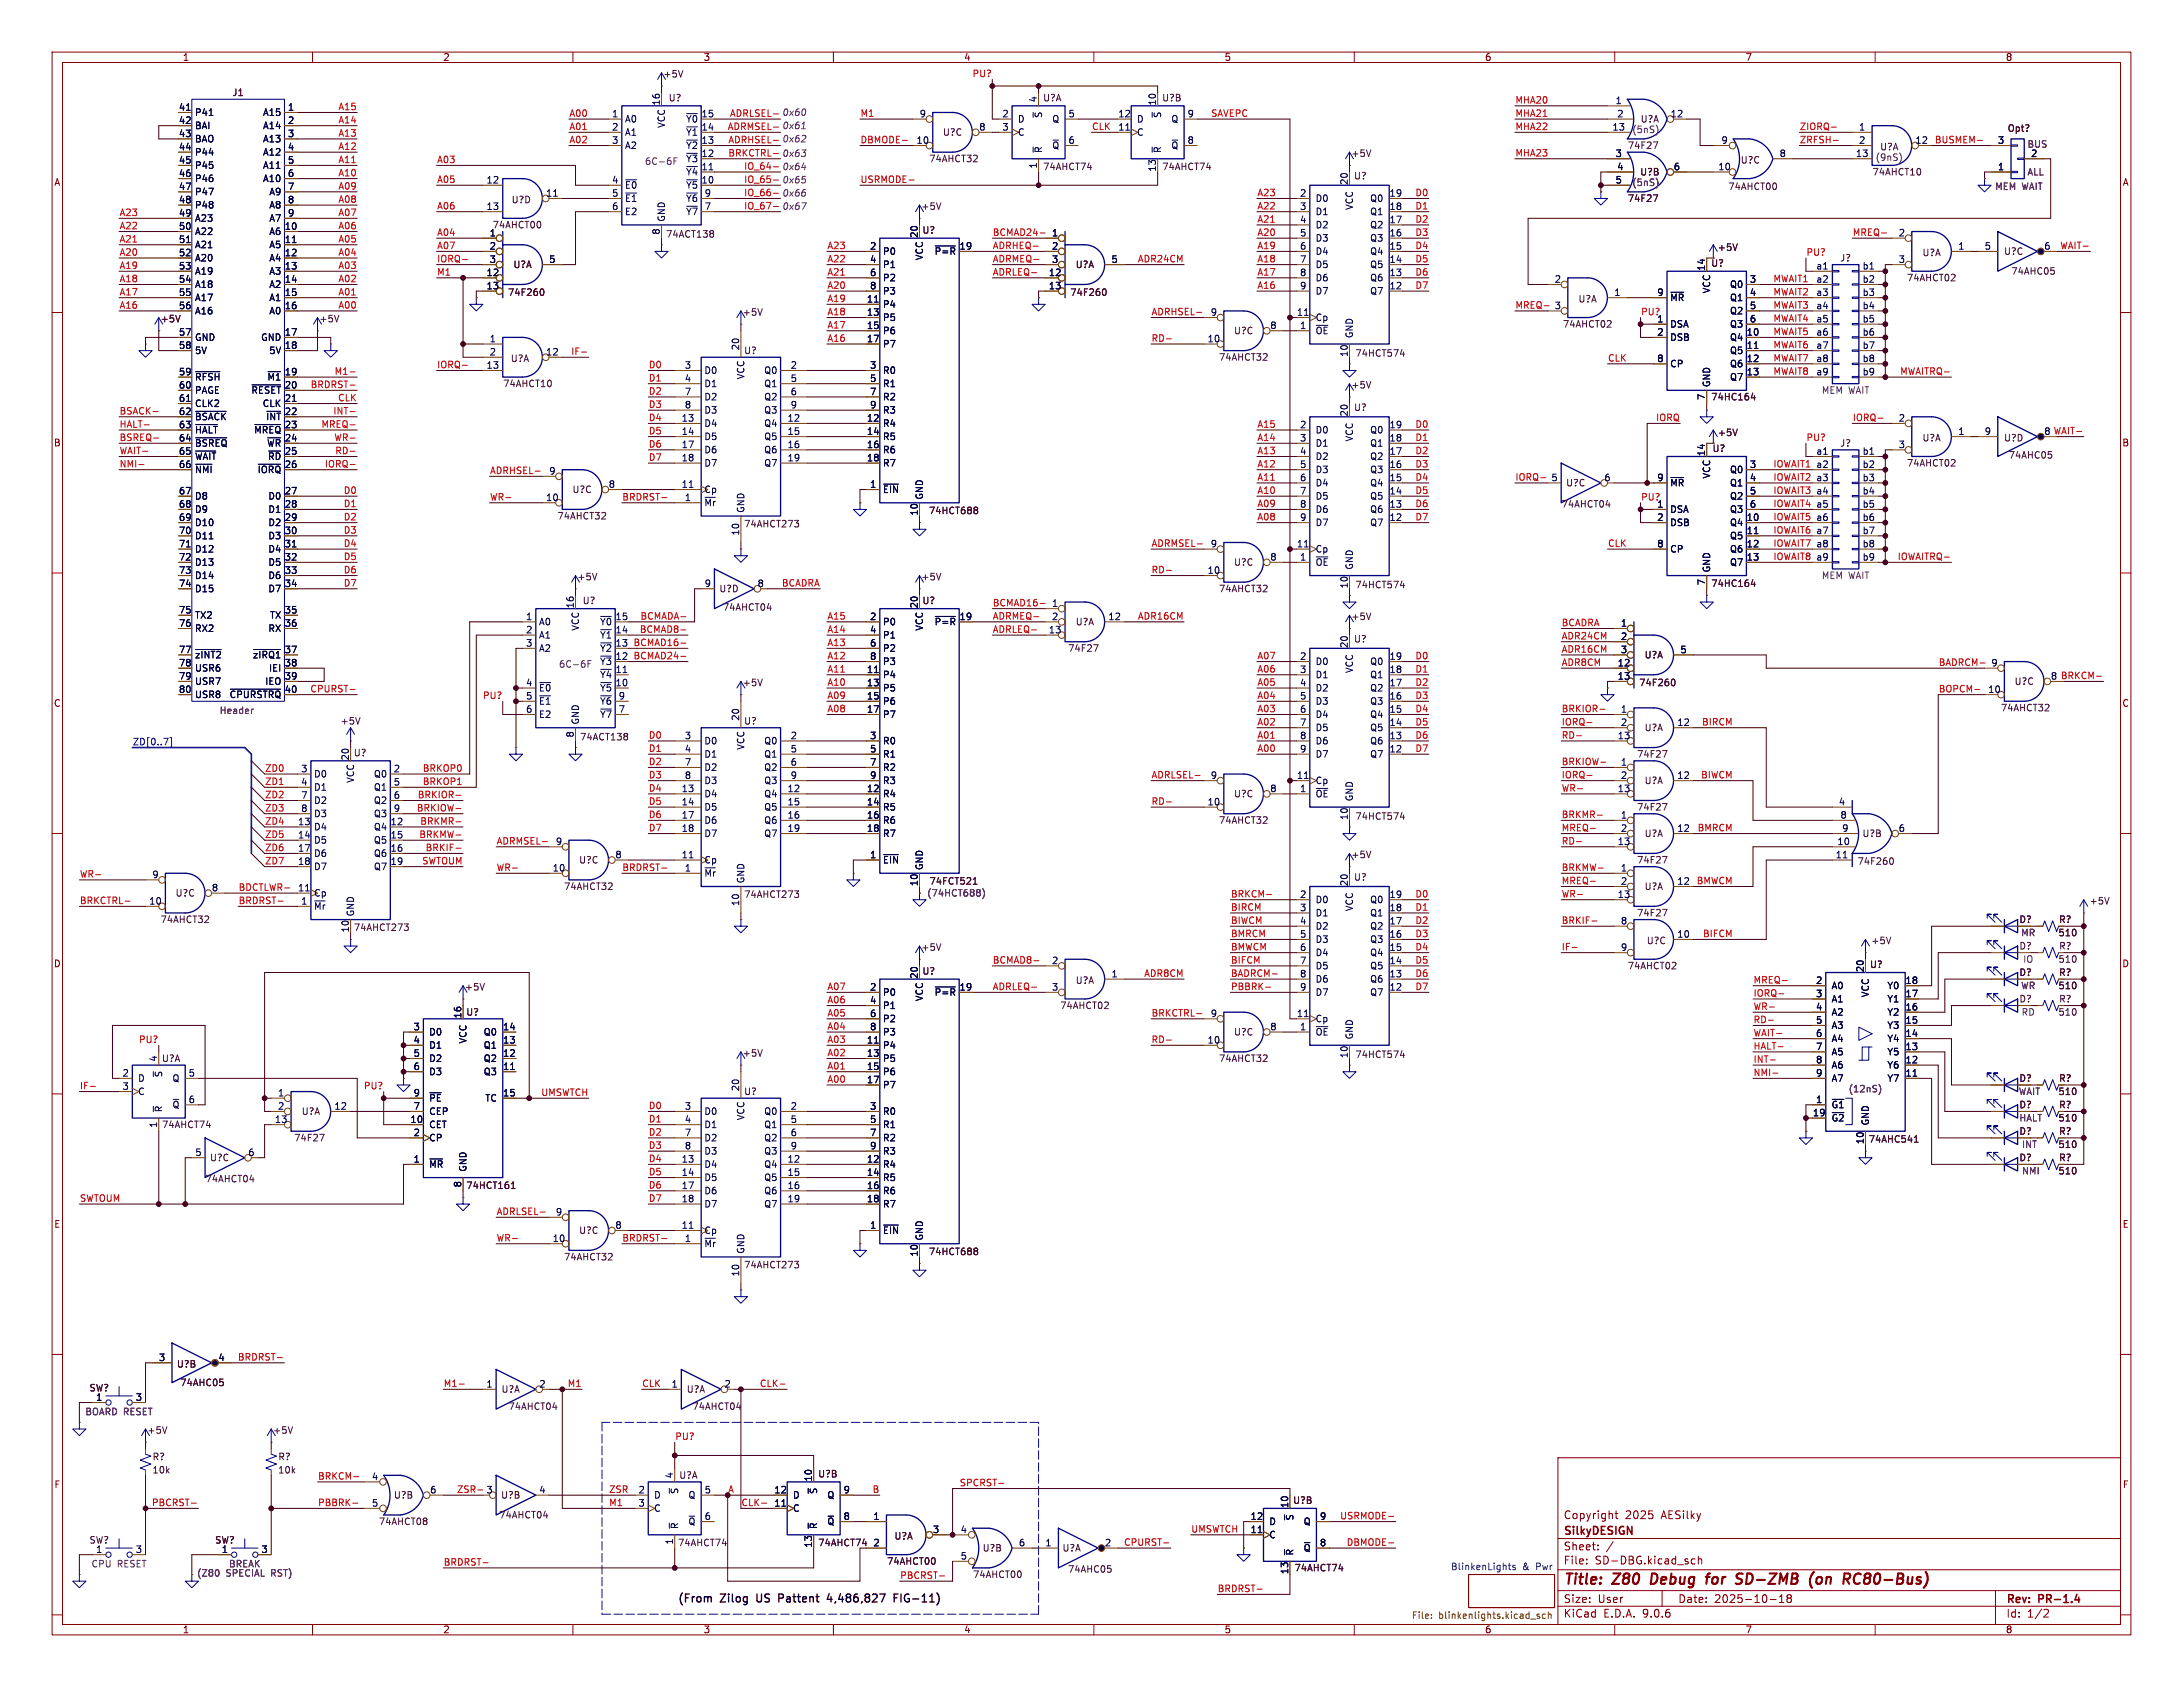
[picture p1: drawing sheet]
<svg xmlns="http://www.w3.org/2000/svg" width="419mm" height="324mm" viewBox="0 0 419 324" stroke-linecap="round" stroke-linejoin="round" font-family="sans-serif">
<defs><g id="words">
<g font-size="2.8" fill="#840000">
<text x="300.1" y="304.8">Title:</text>
<text x="309.8" y="304.8">Z80</text>
<text x="317.8" y="304.8">Debug</text>
<text x="329.3" y="304.8">for</text>
<text x="335.8" y="304.8">SD-ZMB</text>
<text x="350.7" y="304.8">(on</text>
<text x="357.9" y="304.8">RC80-Bus)</text>
</g>
<g font-size="2.1" fill="#840000">
<text x="300.1" y="291.8">Copyright</text>
<text x="312" y="291.8">2025</text>
<text x="319" y="291.8">AESilky</text>
<text x="300.1" y="297.8">Sheet:</text>
<text x="300.1" y="295.1">SilkyDESIGN</text>
<text x="300.1" y="300.5">File:</text>
<text x="306.2" y="300.5">SD-DBG.kicad_sch</text>
<text x="300.1" y="310.7">KiCad</text>
<text x="300.1" y="307.9">Size:</text>
<text x="306.8" y="307.9">User</text>
<text x="307.8" y="310.7">E.D.A.</text>
<text x="315.4" y="310.7">9.0.6</text>
<text x="322.1" y="307.9">Date:</text>
<text x="329.1" y="307.9">2025-10-18</text>
<text x="385.1" y="308.2">Rev:</text>
<text x="385.1" y="310.7">Id:</text>
<text x="389.2" y="310.7">1/2</text>
<text x="391.5" y="308.2">PR-1.4</text>
</g>
<g font-size="2.1">
<text x="130" y="308">(From</text>
<text x="138.3" y="308">Zilog</text>
<text x="145.6" y="308">US</text>
<text x="150.3" y="308">Pattent</text>
<text x="160.1" y="308">4,486,827</text>
<text x="173.4" y="308">FIG-11)</text>
</g>
<g font-size="1.8" fill="#840000">
<text x="35" y="11.9">1</text>
<text x="85" y="11.9">2</text>
<text x="135" y="11.9">3</text>
<text x="185" y="11.9">4</text>
<text x="235" y="11.9">5</text>
<text x="285" y="11.9">6</text>
<text x="335" y="11.9">7</text>
<text x="385" y="11.9">8</text>
<text x="10.3" y="35.9">A</text>
<text x="407.4" y="35.9">A</text>
<text x="10.3" y="85.9">B</text>
<text x="407.4" y="85.9">B</text>
<text x="10.3" y="135.9">C</text>
<text x="407.4" y="135.9">C</text>
<text x="10.3" y="185.9">D</text>
<text x="407.4" y="185.9">D</text>
<text x="10.3" y="235.9">E</text>
<text x="407.4" y="235.9">E</text>
<text x="10.3" y="285.9">F</text>
<text x="407.4" y="285.9">F</text>
<text x="35" y="313.7">1</text>
<text x="85" y="313.7">2</text>
<text x="135" y="313.7">3</text>
<text x="185" y="313.7">4</text>
<text x="235" y="313.7">5</text>
<text x="285" y="313.7">6</text>
<text x="335" y="313.7">7</text>
<text x="385" y="313.7">8</text>
</g>
<g font-size="1.8" fill="#480048">
<text x="127.2" y="15.1">+5V</text>
<text x="44.5" y="18.6">J1</text>
<text x="128.3" y="19.7">U?</text>
<text x="200.2" y="19.7">U?A</text>
<text x="223" y="19.7">U?B</text>
<text x="180.9" y="26.3">U?C</text>
<text x="312.4" y="28.8">74F27</text>
<text x="385.4" y="25.5">Opt?</text>
<text x="178.3" y="31.3">74AHCT32</text>
<text x="200.2" y="32.9">74AHCT74</text>
<text x="223" y="32.9">74AHCT74</text>
<text x="259.3" y="30.3">+5V</text>
<text x="259.9" y="34.6">U?</text>
<text x="334.1" y="31.6">U?C</text>
<text x="359.4" y="33.9">74AHCT10</text>
<text x="98.1" y="39.2">U?D</text>
<text x="176.8" y="40.5">+5V</text>
<text x="312.4" y="39">74F27</text>
<text x="331.7" y="36.7">74AHCT00</text>
<text x="94.5" y="44">74AHCT00</text>
<text x="127.8" y="45.8">74ACT138</text>
<text x="177" y="45.1">U?</text>
<text x="98.5" y="51.7">U?A</text>
<text x="206.4" y="51.7">U?A</text>
<text x="328.4" y="51.4">U?</text>
<text x="329.7" y="48.4">+5V</text>
<text x="353.2" y="50.4">J?</text>
<text x="369" y="49.4">U?A</text>
<text x="384.6" y="49.1">U?C</text>
<text x="386" y="52.9">74AHC05</text>
<text x="97.4" y="57">74F260</text>
<text x="205.4" y="57">74F260</text>
<text x="302.9" y="58.3">U?A</text>
<text x="366" y="54.2">74AHCT02</text>
<text x="30.7" y="62.1">+5V</text>
<text x="61.2" y="62.1">+5V</text>
<text x="142.5" y="60.8">+5V</text>
<text x="236.8" y="64.4">U?C</text>
<text x="300" y="63.1">74AHCT02</text>
<text x="98" y="69.7">U?A</text>
<text x="142.8" y="68.2">U?</text>
<text x="233.9" y="69.4">74AHCT32</text>
<text x="260.1" y="68.7">74HCT574</text>
<text x="96.5" y="74.5">74AHCT10</text>
<text x="259.3" y="74.8">+5V</text>
<text x="328.4" y="77.1">74HC164</text>
<text x="259.9" y="79.1">U?</text>
<text x="329.7" y="83.9">+5V</text>
<text x="328.7" y="87">U?</text>
<text x="353.2" y="86">J?</text>
<text x="366" y="89.8">74AHCT02</text>
<text x="369" y="84.9">U?A</text>
<text x="384.6" y="84.9">U?D</text>
<text x="385.5" y="88.2">74AHC05</text>
<text x="109.8" y="94.8">U?C</text>
<text x="300.6" y="93.6">U?C</text>
<text x="106.9" y="99.9">74AHCT32</text>
<text x="142.8" y="101.4">74AHCT273</text>
<text x="178.2" y="98.9">74HCT688</text>
<text x="299.7" y="97.6">74AHCT04</text>
<text x="110.7" y="111.6">+5V</text>
<text x="138" y="113.9">U?D</text>
<text x="176.8" y="111.6">+5V</text>
<text x="233.9" y="113.9">74AHCT32</text>
<text x="236.8" y="108.8">U?C</text>
<text x="260.1" y="113.1">74HCT574</text>
<text x="328.4" y="112.9">74HC164</text>
<text x="111.8" y="116.2">U?</text>
<text x="138.7" y="117.4">74AHCT04</text>
<text x="177" y="116.2">U?</text>
<text x="259.3" y="119.2">+5V</text>
<text x="205" y="125.3">74F27</text>
<text x="206.4" y="120.2">U?A</text>
<text x="259.9" y="123.5">U?</text>
<text x="142.5" y="131.9">+5V</text>
<text x="314.6" y="131.9">74F260</text>
<text x="315.6" y="126.6">U?A</text>
<text x="386.7" y="131.7">U?C</text>
<text x="384" y="136.8">74AHCT32</text>
<text x="65.3" y="139.3">+5V</text>
<text x="111.3" y="142.3">74ACT138</text>
<text x="142.8" y="139.3">U?</text>
<text x="315.6" y="140.6">U?A</text>
<text x="67.8" y="145.4">U?</text>
<text x="314.2" y="145.6">74F27</text>
<text x="236.8" y="153.3">U?C</text>
<text x="314.2" y="155.8">74F27</text>
<text x="315.6" y="150.7">U?A</text>
<text x="233.9" y="158.3">74AHCT32</text>
<text x="260.1" y="157.6">74HCT574</text>
<text x="315.6" y="160.9">U?A</text>
<text x="357.5" y="160.9">U?B</text>
<text x="111.1" y="166">U?C</text>
<text x="259.3" y="164.9">+5V</text>
<text x="314.2" y="166">74F27</text>
<text x="356.5" y="166.2">74F260</text>
<text x="33.6" y="172.3">U?C</text>
<text x="108.2" y="171">74AHCT32</text>
<text x="142.8" y="172.6">74AHCT273</text>
<text x="259.9" y="169.3">U?</text>
<text x="315.6" y="171">U?A</text>
<text x="401.1" y="173.8">+5V</text>
<text x="30.7" y="177.4">74AHCT32</text>
<text x="67.8" y="178.9">74AHCT273</text>
<text x="314.2" y="176.1">74F27</text>
<text x="395.1" y="179.9">510</text>
<text x="176.8" y="182.7">+5V</text>
<text x="316.1" y="181.5">U?C</text>
<text x="359.2" y="181.5">+5V</text>
<text x="387.6" y="182.5">D?</text>
<text x="395.1" y="185">510</text>
<text x="395.2" y="182.5">R?</text>
<text x="89.1" y="190.3">+5V</text>
<text x="177" y="187.3">U?</text>
<text x="206.4" y="189.1">U?A</text>
<text x="312.4" y="186.3">74AHCT02</text>
<text x="358.9" y="186">U?</text>
<text x="395.1" y="190.1">510</text>
<text x="89.4" y="195.2">U?</text>
<text x="203.4" y="193.9">74AHCT02</text>
<text x="387.6" y="192.6">D?</text>
<text x="395.1" y="195.2">510</text>
<text x="395.2" y="192.6">R?</text>
<text x="142.5" y="203">+5V</text>
<text x="236.8" y="199">U?C</text>
<text x="260.1" y="203.3">74HCT574</text>
<text x="31" y="204.1">U?A</text>
<text x="233.9" y="204.1">74AHCT32</text>
<text x="57.8" y="214.2">U?A</text>
<text x="142.8" y="210.4">U?</text>
<text x="395.1" y="215.5">510</text>
<text x="395.1" y="210.4">510</text>
<text x="31" y="216.8">74AHCT74</text>
<text x="56.4" y="219.3">74F27</text>
<text x="358.7" y="219.6">74AHC541</text>
<text x="395.1" y="220.6">510</text>
<text x="39.3" y="227.2">74AHCT04</text>
<text x="40.2" y="223.1">U?C</text>
<text x="395.1" y="225.7">510</text>
<text x="89.4" y="228.4">74HCT161</text>
<text x="111.1" y="237.1">U?C</text>
<text x="108.2" y="242.2">74AHCT32</text>
<text x="142.8" y="243.7">74AHCT273</text>
<text x="178.2" y="241.1">74HCT688</text>
<text x="33.9" y="262.7">U?B</text>
<text x="17.1" y="267.3">SW?</text>
<text x="34.5" y="266.3">74AHC05</text>
<text x="96.2" y="267.6">U?A</text>
<text x="131.7" y="267.6">U?A</text>
<text x="28.2" y="275.4">+5V</text>
<text x="52.3" y="275.4">+5V</text>
<text x="97.5" y="270.9">74AHCT04</text>
<text x="132.8" y="270.9">74AHCT04</text>
<text x="29.2" y="280.5">R?</text>
<text x="53.3" y="280.5">R?</text>
<text x="29.2" y="283.1">10k</text>
<text x="53.3" y="283.1">10k</text>
<text x="75.5" y="287.9">U?B</text>
<text x="96.1" y="287.9">U?B</text>
<text x="130.3" y="284.1">U?A</text>
<text x="157" y="283.8">U?B</text>
<text x="72.6" y="293">74AHCT08</text>
<text x="95.7" y="291.7">74AHCT04</text>
<text x="248.2" y="288.9">U?B</text>
<text x="17.1" y="296.5">SW?</text>
<text x="41.2" y="296.5">SW?</text>
<text x="130.1" y="297">74AHCT74</text>
<text x="157" y="297">74AHCT74</text>
<text x="171.6" y="295.8">U?A</text>
<text x="188.6" y="298">U?B</text>
<text x="203.9" y="298">U?A</text>
<text x="170.2" y="300.6">74AHCT00</text>
<text x="186.7" y="303.1">74AHCT00</text>
<text x="204.9" y="302.1">74AHC05</text>
<text x="248.4" y="301.9">74AHCT74</text>
</g>
<g font-size="1.8" fill="#c20000">
<text x="186.6" y="14.9">PU?</text>
<text x="64.8" y="23.8">A14</text>
<text x="64.8" y="21.2">A15</text>
<text x="109.2" y="22.5">A00</text>
<text x="140" y="22.5">ADRLSEL-</text>
<text x="165.1" y="22.5">M1</text>
<text x="232.4" y="22.5">SAVEPC</text>
<text x="290.8" y="20">MHA20</text>
<text x="290.8" y="22.5">MHA21</text>
<text x="64.8" y="28.9">A12</text>
<text x="64.8" y="26.3">A13</text>
<text x="109.2" y="25.1">A01</text>
<text x="109.2" y="27.6">A02</text>
<text x="139.6" y="25.1">ADRMSEL-</text>
<text x="139.7" y="27.6">ADRHSEL-</text>
<text x="165.1" y="27.6">DBMODE-</text>
<text x="209.5" y="25.1">CLK</text>
<text x="290.8" y="25.1">MHA22</text>
<text x="345.4" y="27.6">ZRFSH-</text>
<text x="345.4" y="25.1">ZIORQ-</text>
<text x="371.4" y="27.6">BUSMEM-</text>
<text x="64.8" y="33.9">A10</text>
<text x="64.8" y="31.4">A11</text>
<text x="83.8" y="31.4">A03</text>
<text x="83.8" y="35.2">A05</text>
<text x="139.7" y="30.1">BRKCTRL-</text>
<text x="142.7" y="32.7">IO_64-</text>
<text x="142.7" y="35.2">IO_65-</text>
<text x="165.1" y="35.2">USRMODE-</text>
<text x="290.8" y="30.1">MHA23</text>
<text x="22.9" y="41.6">A23</text>
<text x="64.8" y="41.6">A07</text>
<text x="64.8" y="36.5">A09</text>
<text x="64.8" y="39">A08</text>
<text x="83.8" y="40.3">A06</text>
<text x="142.7" y="40.3">IO_67-</text>
<text x="142.7" y="37.8">IO_66-</text>
<text x="241.3" y="37.8">A23</text>
<text x="241.3" y="40.3">A22</text>
<text x="271.6" y="37.8">D0</text>
<text x="271.6" y="40.3">D1</text>
<text x="22.9" y="46.6">A21</text>
<text x="22.9" y="44.1">A22</text>
<text x="64.8" y="46.6">A05</text>
<text x="64.8" y="44.1">A06</text>
<text x="83.8" y="47.9">A07</text>
<text x="83.8" y="45.4">A04</text>
<text x="158.7" y="47.9">A23</text>
<text x="190.5" y="47.9">ADRHEQ-</text>
<text x="190.5" y="45.4">BCMAD24-</text>
<text x="241.3" y="45.4">A20</text>
<text x="241.3" y="47.9">A19</text>
<text x="241.3" y="42.8">A21</text>
<text x="271.6" y="45.4">D3</text>
<text x="271.6" y="47.9">D4</text>
<text x="271.6" y="42.8">D2</text>
<text x="355.6" y="45.4">MREQ-</text>
<text x="395.4" y="47.9">WAIT-</text>
<text x="22.9" y="51.7">A19</text>
<text x="22.9" y="49.2">A20</text>
<text x="64.8" y="49.2">A04</text>
<text x="64.8" y="51.7">A03</text>
<text x="83.8" y="53">M1</text>
<text x="83.8" y="50.5">IORQ-</text>
<text x="158.7" y="50.5">A22</text>
<text x="158.7" y="53">A21</text>
<text x="190.5" y="50.5">ADRMEQ-</text>
<text x="190.5" y="53">ADRLEQ-</text>
<text x="218.3" y="50.5">ADR24CM</text>
<text x="241.3" y="53">A17</text>
<text x="241.3" y="50.5">A18</text>
<text x="271.6" y="53">D6</text>
<text x="271.6" y="50.5">D5</text>
<text x="346.7" y="49.2">PU?</text>
<text x="22.9" y="59.3">A16</text>
<text x="22.9" y="56.8">A17</text>
<text x="22.9" y="54.3">A18</text>
<text x="64.8" y="54.3">A02</text>
<text x="64.8" y="56.8">A01</text>
<text x="64.8" y="59.3">A00</text>
<text x="158.7" y="55.5">A20</text>
<text x="158.7" y="58.1">A19</text>
<text x="241.3" y="55.5">A16</text>
<text x="271.6" y="55.5">D7</text>
<text x="290.8" y="59.3">MREQ-</text>
<text x="340.4" y="59.3">MWAIT3</text>
<text x="340.4" y="54.3">MWAIT1</text>
<text x="340.4" y="56.8">MWAIT2</text>
<text x="158.7" y="65.7">A16</text>
<text x="158.7" y="63.2">A17</text>
<text x="158.7" y="60.6">A18</text>
<text x="221" y="65.7">RD-</text>
<text x="221" y="60.6">ADRHSEL-</text>
<text x="315" y="60.6">PU?</text>
<text x="340.4" y="64.4">MWAIT5</text>
<text x="340.4" y="61.9">MWAIT4</text>
<text x="83.8" y="70.8">IORQ-</text>
<text x="109.5" y="68.2">IF-</text>
<text x="124.5" y="70.8">D0</text>
<text x="308.6" y="69.5">CLK</text>
<text x="340.4" y="67">MWAIT6</text>
<text x="340.4" y="69.5">MWAIT7</text>
<text x="59.5" y="74.6">BRDRST-</text>
<text x="64.1" y="72">M1-</text>
<text x="64.8" y="77.1">CLK</text>
<text x="124.5" y="73.3">D1</text>
<text x="124.5" y="75.9">D2</text>
<text x="340.4" y="72">MWAIT8</text>
<text x="364.7" y="72">MWAITRQ-</text>
<text x="22.9" y="79.7">BSACK-</text>
<text x="22.9" y="82.2">HALT-</text>
<text x="61.6" y="82.2">MREQ-</text>
<text x="63.9" y="79.7">INT-</text>
<text x="124.5" y="78.4">D3</text>
<text x="124.5" y="83.5">D5</text>
<text x="124.5" y="80.9">D4</text>
<text x="241.3" y="82.2">A15</text>
<text x="271.6" y="82.2">D0</text>
<text x="317.8" y="80.9">IORQ</text>
<text x="355.6" y="80.9">IORQ-</text>
<text x="392.4" y="83.6">8 WAIT-</text>
<text x="22.9" y="84.7">BSREQ-</text>
<text x="22.9" y="89.8">NMI-</text>
<text x="22.9" y="87.3">WAIT-</text>
<text x="62.2" y="89.8">IORQ-</text>
<text x="64.1" y="84.7">WR-</text>
<text x="64.2" y="87.3">RD-</text>
<text x="124.5" y="88.6">D7</text>
<text x="124.5" y="86">D6</text>
<text x="241.3" y="84.7">A14</text>
<text x="241.3" y="89.8">A12</text>
<text x="241.3" y="87.3">A13</text>
<text x="271.6" y="87.3">D2</text>
<text x="271.6" y="84.7">D1</text>
<text x="271.6" y="89.8">D3</text>
<text x="340.4" y="89.8">IOWAIT1 a2</text>
<text x="346.7" y="84.7">PU?</text>
<text x="65.9" y="94.9">D0</text>
<text x="94" y="91.1">ADRHSEL-</text>
<text x="241.3" y="94.9">A10</text>
<text x="241.3" y="92.4">A11</text>
<text x="271.6" y="94.9">D5</text>
<text x="271.6" y="92.4">D4</text>
<text x="290.8" y="92.4">IORQ-</text>
<text x="340.4" y="94.9">IOWAIT3 a4</text>
<text x="340.4" y="92.4">IOWAIT2 a3</text>
<text x="65.9" y="97.4">D1</text>
<text x="65.9" y="100">D2</text>
<text x="94" y="96.2">WR-</text>
<text x="119.4" y="96.2">BRDRST-</text>
<text x="241.3" y="97.4">A09</text>
<text x="241.3" y="100">A08</text>
<text x="271.6" y="100">D7</text>
<text x="271.6" y="97.4">D6</text>
<text x="315" y="96.2">PU?</text>
<text x="340.4" y="97.4">IOWAIT4 a5</text>
<text x="340.4" y="100">IOWAIT5 a6</text>
<text x="65.9" y="107.6">D5</text>
<text x="65.9" y="105.1">D4</text>
<text x="65.9" y="102.5">D3</text>
<text x="221" y="105.1">ADRMSEL-</text>
<text x="308.6" y="105.1">CLK</text>
<text x="340.4" y="102.5">IOWAIT6 a7</text>
<text x="340.4" y="107.6">IOWAIT8 a9</text>
<text x="340.4" y="105.1">IOWAIT7 a8</text>
<text x="364.2" y="107.6">IOWAITRQ-</text>
<text x="65.9" y="112.7">D7</text>
<text x="65.9" y="110.1">D6</text>
<text x="150" y="112.7">BCADRA</text>
<text x="221" y="110.1">RD-</text>
<text x="122.8" y="119">BCMADA-</text>
<text x="158.7" y="119">A15</text>
<text x="190.5" y="119">ADRMEQ-</text>
<text x="190.5" y="116.5">BCMAD16-</text>
<text x="218.3" y="119">ADR16CM</text>
<text x="121.5" y="124.1">BCMAD16-</text>
<text x="122.7" y="121.6">BCMAD8-</text>
<text x="158.7" y="121.6">A14</text>
<text x="158.7" y="124.1">A13</text>
<text x="190.5" y="121.6">ADRLEQ-</text>
<text x="299.7" y="122.8">ADR24CM</text>
<text x="299.7" y="120.3">BCADRA</text>
<text x="299.7" y="125.4">ADR16CM</text>
<text x="121.5" y="126.7">BCMAD24-</text>
<text x="158.7" y="131.7">A10</text>
<text x="158.7" y="126.7">A12</text>
<text x="158.7" y="129.2">A11</text>
<text x="241.3" y="129.2">A06</text>
<text x="241.3" y="131.7">A05</text>
<text x="241.3" y="126.7">A07</text>
<text x="271.6" y="129.2">D1</text>
<text x="271.6" y="131.7">D2</text>
<text x="271.6" y="126.7">D0</text>
<text x="299.7" y="127.9">ADR8CM</text>
<text x="372.1" y="127.9">BADRCM-</text>
<text x="393.6" y="130.6">8 BRKCM-</text>
<text x="59.5" y="133">CPURST-</text>
<text x="92.6" y="134.3">PU?</text>
<text x="158.7" y="136.8">A08</text>
<text x="158.7" y="134.3">A09</text>
<text x="241.3" y="136.8">A03</text>
<text x="241.3" y="134.3">A04</text>
<text x="271.6" y="134.3">D3</text>
<text x="271.6" y="136.8">D4</text>
<text x="299.7" y="136.8">BRKIOR-</text>
<text x="372.1" y="133">BOPCM-</text>
<text x="124.5" y="141.9">D0</text>
<text x="241.3" y="141.9">A01</text>
<text x="241.3" y="139.4">A02</text>
<text x="271.6" y="141.9">D6</text>
<text x="271.6" y="139.4">D5</text>
<text x="299.7" y="141.9">RD-</text>
<text x="299.7" y="139.4">IORQ-</text>
<text x="326.7" y="139.4">BIRCM</text>
<text x="50.8" y="148.2">ZD0</text>
<text x="81.1" y="148.2">BRKOP0</text>
<text x="124.5" y="149.5">D3</text>
<text x="124.5" y="144.4">D1</text>
<text x="124.5" y="147">D2</text>
<text x="221" y="149.5">ADRLSEL-</text>
<text x="241.3" y="144.4">A00</text>
<text x="271.6" y="144.4">D7</text>
<text x="299.7" y="149.5">IORQ-</text>
<text x="299.7" y="147">BRKIOW-</text>
<text x="326.5" y="149.5">BIWCM</text>
<text x="50.8" y="153.3">ZD2</text>
<text x="50.8" y="155.9">ZD3</text>
<text x="50.8" y="150.8">ZD1</text>
<text x="79.9" y="155.9">BRKIOW-</text>
<text x="80.1" y="153.3">BRKIOR-</text>
<text x="81.1" y="150.8">BRKOP1</text>
<text x="124.5" y="152.1">D4</text>
<text x="124.5" y="154.6">D5</text>
<text x="221" y="154.6">RD-</text>
<text x="299.7" y="152.1">WR-</text>
<text x="50.8" y="158.4">ZD4</text>
<text x="50.8" y="160.9">ZD5</text>
<text x="80.4" y="160.9">BRKMW-</text>
<text x="80.6" y="158.4">BRKMR-</text>
<text x="124.5" y="159.7">D7</text>
<text x="124.5" y="157.1">D6</text>
<text x="299.7" y="159.7">MREQ-</text>
<text x="299.7" y="157.1">BRKMR-</text>
<text x="325.8" y="159.7">BMRCM</text>
<text x="50.8" y="166">ZD7</text>
<text x="50.8" y="163.5">ZD6</text>
<text x="80.9" y="166">SWTOUM</text>
<text x="81.6" y="163.5">BRKIF-</text>
<text x="95.2" y="162.2">ADRMSEL-</text>
<text x="95.2" y="167.3">WR-</text>
<text x="119.4" y="167.3">BRDRST-</text>
<text x="299.7" y="162.2">RD-</text>
<text x="299.7" y="167.3">BRKMW-</text>
<text x="15.2" y="168.6">WR-</text>
<text x="15.2" y="173.6">BRKCTRL-</text>
<text x="45.7" y="173.6">BRDRST-</text>
<text x="45.7" y="171.1">BDCTLWR-</text>
<text x="236.2" y="172.4">BRKCM-</text>
<text x="271.6" y="172.4">D0</text>
<text x="299.7" y="169.8">MREQ-</text>
<text x="299.7" y="172.4">WR-</text>
<text x="325.6" y="169.8">BMWCM</text>
<text x="236.2" y="174.9">BIRCM</text>
<text x="236.2" y="180">BMRCM</text>
<text x="236.2" y="177.5">BIWCM</text>
<text x="271.6" y="174.9">D1</text>
<text x="271.6" y="180">D3</text>
<text x="271.6" y="177.5">D2</text>
<text x="299.7" y="177.5">BRKIF-</text>
<text x="326.8" y="180">BIFCM</text>
<text x="190.5" y="185.1">BCMAD8-</text>
<text x="236.2" y="182.5">BMWCM</text>
<text x="236.2" y="185.1">BIFCM</text>
<text x="271.6" y="182.5">D4</text>
<text x="271.6" y="185.1">D5</text>
<text x="299.7" y="182.5">IF-</text>
<text x="158.7" y="190.2">A07</text>
<text x="190.5" y="190.2">ADRLEQ-</text>
<text x="219.5" y="187.6">ADR8CM</text>
<text x="236.2" y="187.6">BADRCM-</text>
<text x="236.2" y="190.2">PBBRK-</text>
<text x="271.6" y="190.2">D7</text>
<text x="271.6" y="187.6">D6</text>
<text x="336.5" y="191.4">IORQ-</text>
<text x="336.5" y="188.9">MREQ-</text>
<text x="158.7" y="192.7">A06</text>
<text x="158.7" y="195.2">A05</text>
<text x="158.7" y="197.8">A04</text>
<text x="221" y="195.2">BRKCTRL-</text>
<text x="336.5" y="194">WR-</text>
<text x="336.5" y="196.5">RD-</text>
<text x="26.6" y="200.3">PU?</text>
<text x="158.7" y="202.9">A02</text>
<text x="158.7" y="200.3">A03</text>
<text x="221" y="200.3">RD-</text>
<text x="336.5" y="201.6">HALT-</text>
<text x="336.5" y="199">WAIT-</text>
<text x="15.2" y="209.2">IF-</text>
<text x="69.7" y="209.2">PU?</text>
<text x="158.7" y="205.4">A01</text>
<text x="158.7" y="207.9">A00</text>
<text x="336.5" y="206.7">NMI-</text>
<text x="336.5" y="204.1">INT-</text>
<text x="103.8" y="210.5">UMSWTCH</text>
<text x="124.5" y="213">D0</text>
<text x="124.5" y="215.6">D1</text>
<text x="124.5" y="218.1">D2</text>
<text x="124.5" y="220.6">D3</text>
<text x="124.5" y="225.7">D5</text>
<text x="124.5" y="223.2">D4</text>
<text x="15.2" y="230.8">SWTOUM</text>
<text x="95.2" y="233.3">ADRLSEL-</text>
<text x="124.5" y="228.3">D6</text>
<text x="124.5" y="230.8">D7</text>
<text x="95.2" y="238.4">WR-</text>
<text x="119.4" y="238.4">BRDRST-</text>
<text x="45.6" y="261.3">BRDRST-</text>
<text x="85.1" y="266.4">M1-</text>
<text x="108.9" y="266.4">M1</text>
<text x="123.2" y="266.4">CLK</text>
<text x="145.8" y="266.4">CLK-</text>
<text x="129.5" y="276.5">PU?</text>
<text x="61" y="284.1">BRKCM-</text>
<text x="87.6" y="286.7">ZSR-</text>
<text x="116.8" y="286.7">ZSR</text>
<text x="139.7" y="286.7">A</text>
<text x="167.4" y="286.7">B</text>
<text x="184.1" y="285.4">SPCRST-</text>
<text x="29" y="289.2">PBCRST-</text>
<text x="61" y="289.2">PBBRK-</text>
<text x="116.8" y="289.2">M1</text>
<text x="142.2" y="289.2">CLK-</text>
<text x="257.2" y="291.8">USRMODE-</text>
<text x="215.7" y="296.8">CPURST-</text>
<text x="228.6" y="294.3">UMSWTCH</text>
<text x="258.4" y="296.8">DBMODE-</text>
<text x="85.1" y="300.6">BRDRST-</text>
<text x="172.7" y="303.2">PBCRST-</text>
<text x="233.7" y="305.7">BRDRST-</text>
</g>
<g font-size="1.8" fill="#000048">
<text x="34.2" y="21.3">41</text>
<text x="34.2" y="23.9">42</text>
<text x="37.3" y="22.5">P41</text>
<text x="50.4" y="22.5">A15</text>
<text x="55.2" y="21.3">1</text>
<text x="55.2" y="23.9">2</text>
<text x="117.4" y="22.6">1</text>
<text x="119.9" y="23.7">A0</text>
<text x="126.7" y="20.4" transform="rotate(-90 126.7 20.4)">16</text>
<text x="131.6" y="23.7">~{Y0}</text>
<text x="134.6" y="22.6">15</text>
<text x="176.5" y="22.6">9</text>
<text x="192.3" y="22.6">2</text>
<text x="195.3" y="23.7">D</text>
<text x="199.1" y="19.8" transform="rotate(-90 199.1 19.8)">4</text>
<text x="200.3" y="22.7" transform="rotate(-90 200.3 22.7)">~{S}</text>
<text x="201.9" y="23.7">Q</text>
<text x="205" y="22.6">5</text>
<text x="214.6" y="22.6">12</text>
<text x="218.2" y="23.7">D</text>
<text x="222" y="20.4" transform="rotate(-90 222 20.4)">10</text>
<text x="223.1" y="22.7" transform="rotate(-90 223.1 22.7)">~{S}</text>
<text x="224.8" y="23.7">Q</text>
<text x="227.9" y="22.6">9</text>
<text x="310.1" y="20.1">1</text>
<text x="310.4" y="22.6">2</text>
<text x="320.6" y="22.6">12</text>
<text x="34.2" y="26.4">43</text>
<text x="34.2" y="29">44</text>
<text x="37.3" y="25">BAI</text>
<text x="37.3" y="27.5">BAO</text>
<text x="50.4" y="25">A14</text>
<text x="50.4" y="27.5">A13</text>
<text x="55.2" y="26.4">3</text>
<text x="55.2" y="29">4</text>
<text x="117.4" y="25.1">2</text>
<text x="117.4" y="27.7">3</text>
<text x="119.9" y="26.3">A1</text>
<text x="119.9" y="28.8">A2</text>
<text x="127.9" y="24.7" transform="rotate(-90 127.9 24.7)">VCC</text>
<text x="131.6" y="26.3">~{Y1}</text>
<text x="131.6" y="28.8">~{Y2}</text>
<text x="134.6" y="25.1">14</text>
<text x="134.6" y="27.7">13</text>
<text x="175.9" y="27.7">10</text>
<text x="187.9" y="25.1">8</text>
<text x="192.3" y="25.1">3</text>
<text x="195.3" y="26.3">C</text>
<text x="200.3" y="29.5" transform="rotate(-90 200.3 29.5)">~{R}</text>
<text x="201.9" y="28.8">~{Q}</text>
<text x="205" y="27.7">6</text>
<text x="214.6" y="25.1">11</text>
<text x="218.2" y="26.3">C</text>
<text x="223.1" y="29.5" transform="rotate(-90 223.1 29.5)">~{R}</text>
<text x="224.8" y="28.8">~{Q}</text>
<text x="227.9" y="27.7">8</text>
<text x="309.5" y="25.1">13</text>
<text x="330.4" y="27.7">9</text>
<text x="356.8" y="25.1">1</text>
<text x="356.8" y="27.7">2</text>
<text x="367.6" y="27.7">12</text>
<text x="383.5" y="27.7">3</text>
<text x="34.2" y="31.5">45</text>
<text x="34.2" y="34">46</text>
<text x="37.3" y="30.1">P44</text>
<text x="37.3" y="32.6">P45</text>
<text x="37.3" y="35.2">P46</text>
<text x="50.4" y="30.1">A12</text>
<text x="50.4" y="32.6">A11</text>
<text x="50.4" y="35.2">A10</text>
<text x="55.2" y="31.5">5</text>
<text x="55.2" y="34">6</text>
<text x="93.3" y="35.3">12</text>
<text x="117.4" y="35.3">4</text>
<text x="131.6" y="31.3">~{Y3}</text>
<text x="131.6" y="33.9">~{Y4}</text>
<text x="134.6" y="30.2">12</text>
<text x="134.6" y="32.8">11</text>
<text x="134.6" y="35.3">10</text>
<text x="199.1" y="32.5" transform="rotate(-90 199.1 32.5)">1</text>
<text x="222" y="33.1" transform="rotate(-90 222 33.1)">13</text>
<text x="258.8" y="35.6" transform="rotate(-90 258.8 35.6)">20</text>
<text x="310.1" y="30.2">3</text>
<text x="310.1" y="35.3">5</text>
<text x="310.4" y="32.8">4</text>
<text x="321.2" y="32.8">6</text>
<text x="329.8" y="32.8">10</text>
<text x="341.6" y="30.2">8</text>
<text x="356.2" y="30.2">13</text>
<text x="383.5" y="32.8">1</text>
<text x="389.8" y="30.2">2</text>
<text x="34.2" y="36.6">47</text>
<text x="34.2" y="39.1">48</text>
<text x="34.2" y="41.7">49</text>
<text x="37.3" y="37.7">P47</text>
<text x="37.3" y="40.2">P48</text>
<text x="51.6" y="37.7">A9</text>
<text x="51.6" y="40.2">A8</text>
<text x="55.2" y="36.6">7</text>
<text x="55.2" y="39.1">8</text>
<text x="55.2" y="41.7">9</text>
<text x="93.3" y="40.4">13</text>
<text x="104.7" y="37.8">11</text>
<text x="117.4" y="37.8">5</text>
<text x="117.4" y="40.4">6</text>
<text x="119.9" y="36.4">~{E0}</text>
<text x="119.9" y="39">~{E1}</text>
<text x="119.9" y="41.5">E2</text>
<text x="131.6" y="36.4">~{Y5}</text>
<text x="131.6" y="39">~{Y6}</text>
<text x="131.6" y="41.5">~{Y7}</text>
<text x="135.2" y="37.8">9</text>
<text x="135.2" y="40.4">7</text>
<text x="249.5" y="37.8">2</text>
<text x="249.5" y="40.4">3</text>
<text x="252.5" y="39">D0</text>
<text x="252.5" y="41.5">D1</text>
<text x="259.9" y="40.4" transform="rotate(-90 259.9 40.4)">VCC</text>
<text x="262.9" y="39">Q0</text>
<text x="262.9" y="41.5">Q1</text>
<text x="266.7" y="37.8">19</text>
<text x="266.7" y="40.4">18</text>
<text x="34.2" y="44.2">50</text>
<text x="34.2" y="46.7">51</text>
<text x="37.3" y="42.8">A23</text>
<text x="37.3" y="45.3">A22</text>
<text x="37.3" y="47.9">A21</text>
<text x="51.6" y="42.8">A7</text>
<text x="51.6" y="45.3">A6</text>
<text x="51.6" y="47.9">A5</text>
<text x="54.6" y="44.2">10</text>
<text x="54.6" y="46.7">11</text>
<text x="93.9" y="45.5">1</text>
<text x="126.7" y="45.2" transform="rotate(-90 126.7 45.2)">8</text>
<text x="127.9" y="42.7" transform="rotate(-90 127.9 42.7)">GND</text>
<text x="176.3" y="45.8" transform="rotate(-90 176.3 45.8)">20</text>
<text x="201.9" y="45.5">1</text>
<text x="249.5" y="42.9">4</text>
<text x="249.5" y="45.5">5</text>
<text x="252.5" y="44">D2</text>
<text x="252.5" y="46.6">D3</text>
<text x="262.9" y="44">Q2</text>
<text x="262.9" y="46.6">Q3</text>
<text x="266.7" y="42.9">17</text>
<text x="266.7" y="45.5">16</text>
<text x="364.4" y="45.5">2</text>
<text x="34.2" y="49.3">52</text>
<text x="34.2" y="51.8">53</text>
<text x="37.3" y="50.4">A20</text>
<text x="37.3" y="52.9">A19</text>
<text x="51.6" y="50.4">A4</text>
<text x="51.6" y="52.9">A3</text>
<text x="54.6" y="49.3">12</text>
<text x="54.6" y="51.8">13</text>
<text x="93.3" y="53.1">12</text>
<text x="93.9" y="48">2</text>
<text x="93.9" y="50.5">3</text>
<text x="105.3" y="50.5">5</text>
<text x="166.9" y="48">2</text>
<text x="166.9" y="50.5">4</text>
<text x="166.9" y="53.1">6</text>
<text x="169.4" y="49.1">P0</text>
<text x="169.4" y="51.7">P1</text>
<text x="177.4" y="50.1" transform="rotate(-90 177.4 50.1)">VCC</text>
<text x="179.3" y="49.1">~{P=R}</text>
<text x="184.1" y="48">19</text>
<text x="201.3" y="53.1">12</text>
<text x="201.9" y="48">2</text>
<text x="201.9" y="50.5">3</text>
<text x="213.3" y="50.5">5</text>
<text x="249.5" y="48">6</text>
<text x="249.5" y="50.5">7</text>
<text x="249.5" y="53.1">8</text>
<text x="252.5" y="49.1">D4</text>
<text x="252.5" y="51.7">D5</text>
<text x="262.9" y="49.1">Q4</text>
<text x="262.9" y="51.7">Q5</text>
<text x="266.7" y="48">15</text>
<text x="266.7" y="50.5">14</text>
<text x="266.7" y="53.1">13</text>
<text x="327.4" y="52.1" transform="rotate(-90 327.4 52.1)">14</text>
<text x="348.6" y="51.8">a1</text>
<text x="357.5" y="51.8">b1</text>
<text x="364.4" y="50.5">3</text>
<text x="375.8" y="48">1</text>
<text x="380.9" y="48">5</text>
<text x="392.4" y="48">6</text>
<text x="34.2" y="54.4">54</text>
<text x="34.2" y="56.9">55</text>
<text x="34.2" y="59.4">56</text>
<text x="37.3" y="55.5">A18</text>
<text x="37.3" y="58">A17</text>
<text x="51.6" y="55.5">A2</text>
<text x="51.6" y="58">A1</text>
<text x="54.6" y="54.4">14</text>
<text x="54.6" y="56.9">15</text>
<text x="54.6" y="59.4">16</text>
<text x="93.3" y="55.6">13</text>
<text x="166.3" y="58.2">11</text>
<text x="166.9" y="55.6">8</text>
<text x="169.4" y="54.2">P2</text>
<text x="169.4" y="56.7">P3</text>
<text x="169.4" y="59.3">P4</text>
<text x="201.3" y="55.6">13</text>
<text x="249.5" y="55.6">9</text>
<text x="252.5" y="54.2">D6</text>
<text x="252.5" y="56.7">D7</text>
<text x="262.9" y="54.2">Q6</text>
<text x="262.9" y="56.7">Q7</text>
<text x="266.7" y="55.6">12</text>
<text x="298.4" y="54.4">2</text>
<text x="298.4" y="59.4">3</text>
<text x="309.8" y="56.9">1</text>
<text x="318.1" y="56.9">9</text>
<text x="320.5" y="58">~{MR}</text>
<text x="328.5" y="56.4" transform="rotate(-90 328.5 56.4)">VCC</text>
<text x="332" y="55.5">Q0</text>
<text x="332" y="58">Q1</text>
<text x="335.8" y="54.4">3</text>
<text x="335.8" y="56.9">4</text>
<text x="335.8" y="59.4">5</text>
<text x="348.6" y="54.4">a2</text>
<text x="348.6" y="56.9">a3</text>
<text x="348.6" y="59.4">a4</text>
<text x="357.5" y="54.4">b2</text>
<text x="357.5" y="56.9">b3</text>
<text x="357.5" y="59.4">b4</text>
<text x="34.2" y="64.5">57</text>
<text x="37.3" y="60.6">A16</text>
<text x="37.3" y="65.6">GND</text>
<text x="50" y="65.6">GND</text>
<text x="51.6" y="60.6">A0</text>
<text x="54.6" y="64.5">17</text>
<text x="93.9" y="65.8">1</text>
<text x="166.3" y="60.7">13</text>
<text x="166.3" y="63.2">15</text>
<text x="166.3" y="65.8">17</text>
<text x="169.4" y="61.8">P5</text>
<text x="169.4" y="64.4">P6</text>
<text x="231.7" y="65.8">10</text>
<text x="232.3" y="60.7">9</text>
<text x="243.8" y="63.2">8</text>
<text x="248.9" y="60.7">11</text>
<text x="249.5" y="63.2">1</text>
<text x="252.5" y="61.8">Cp</text>
<text x="252.5" y="64.4">~{OE}</text>
<text x="259.9" y="65" transform="rotate(-90 259.9 65)">GND</text>
<text x="318.1" y="62">1</text>
<text x="318.1" y="64.5">2</text>
<text x="320.5" y="63.1">DSA</text>
<text x="320.5" y="65.6">DSB</text>
<text x="332" y="60.6">Q2</text>
<text x="332" y="63.1">Q3</text>
<text x="332" y="65.6">Q4</text>
<text x="335.2" y="64.5">10</text>
<text x="335.8" y="62">6</text>
<text x="348.6" y="62">a5</text>
<text x="348.6" y="64.5">a6</text>
<text x="357.5" y="62">b5</text>
<text x="357.5" y="64.5">b6</text>
<text x="34.2" y="67.1">58</text>
<text x="37.3" y="68.2">5V</text>
<text x="51.6" y="68.2">5V</text>
<text x="54.6" y="67.1">18</text>
<text x="93.3" y="70.9">13</text>
<text x="93.9" y="68.3">2</text>
<text x="104.7" y="68.3">12</text>
<text x="131.4" y="70.9">3</text>
<text x="135.1" y="72">D0</text>
<text x="142" y="67.4" transform="rotate(-90 142 67.4)">20</text>
<text x="146.6" y="72">Q0</text>
<text x="151.7" y="70.9">2</text>
<text x="166.9" y="70.9">3</text>
<text x="169.4" y="66.9">P7</text>
<text x="169.4" y="72">R0</text>
<text x="258.8" y="68.6" transform="rotate(-90 258.8 68.6)">10</text>
<text x="318.1" y="69.6">8</text>
<text x="320.5" y="70.7">CP</text>
<text x="332" y="68.2">Q5</text>
<text x="332" y="70.7">Q6</text>
<text x="335.2" y="67.1">11</text>
<text x="335.2" y="69.6">12</text>
<text x="348.6" y="67.1">a7</text>
<text x="348.6" y="69.6">a8</text>
<text x="357.5" y="67.1">b7</text>
<text x="357.5" y="69.6">b8</text>
<text x="34.2" y="72.1">59</text>
<text x="34.2" y="74.7">60</text>
<text x="34.2" y="77.2">61</text>
<text x="37.3" y="73.3">~{RFSH}</text>
<text x="37.3" y="75.8">PAGE</text>
<text x="48.2" y="75.8">~{RESET}</text>
<text x="51.2" y="73.3">~{M1}</text>
<text x="54.6" y="72.1">19</text>
<text x="54.6" y="74.7">20</text>
<text x="54.6" y="77.2">21</text>
<text x="131.4" y="73.4">4</text>
<text x="131.4" y="75.9">7</text>
<text x="135.1" y="74.5">D1</text>
<text x="135.1" y="77.1">D2</text>
<text x="143.1" y="72.9" transform="rotate(-90 143.1 72.9)">VCC</text>
<text x="146.6" y="74.5">Q1</text>
<text x="146.6" y="77.1">Q2</text>
<text x="151.7" y="73.4">5</text>
<text x="151.7" y="75.9">6</text>
<text x="166.9" y="73.4">5</text>
<text x="166.9" y="75.9">7</text>
<text x="169.4" y="74.5">R1</text>
<text x="169.4" y="77.1">R2</text>
<text x="327.4" y="76.9" transform="rotate(-90 327.4 76.9)">7</text>
<text x="328.5" y="74.4" transform="rotate(-90 328.5 74.4)">GND</text>
<text x="332" y="73.3">Q7</text>
<text x="335.2" y="72.1">13</text>
<text x="348.6" y="72.1">a9</text>
<text x="357.5" y="72.1">b9</text>
<text x="34.2" y="79.8">62</text>
<text x="34.2" y="82.3">63</text>
<text x="37.3" y="78.3">CLK2</text>
<text x="37.3" y="80.9">~{BSACK}</text>
<text x="37.3" y="83.4">~{HALT}</text>
<text x="48.7" y="83.4">~{MREQ}</text>
<text x="50.3" y="78.3">CLK</text>
<text x="51" y="80.9">~{INT}</text>
<text x="54.6" y="79.8">22</text>
<text x="54.6" y="82.3">23</text>
<text x="130.8" y="81">13</text>
<text x="130.8" y="83.6">14</text>
<text x="131.4" y="78.5">8</text>
<text x="135.1" y="79.6">D3</text>
<text x="135.1" y="82.1">D4</text>
<text x="146.6" y="79.6">Q3</text>
<text x="146.6" y="82.1">Q4</text>
<text x="151.1" y="81">12</text>
<text x="151.1" y="83.6">15</text>
<text x="151.7" y="78.5">9</text>
<text x="166.3" y="81">12</text>
<text x="166.3" y="83.6">14</text>
<text x="166.9" y="78.5">9</text>
<text x="169.4" y="79.6">R3</text>
<text x="169.4" y="82.1">R4</text>
<text x="249.5" y="82.3">2</text>
<text x="252.5" y="83.4">D0</text>
<text x="258.8" y="80.1" transform="rotate(-90 258.8 80.1)">20</text>
<text x="262.9" y="83.4">Q0</text>
<text x="266.7" y="82.3">19</text>
<text x="364.4" y="81">2</text>
<text x="375.8" y="83.6">1</text>
<text x="380.9" y="83.6">9</text>
<text x="34.2" y="84.8">64</text>
<text x="34.2" y="87.4">65</text>
<text x="34.2" y="89.9">66</text>
<text x="37.3" y="86">~{BSREQ}</text>
<text x="37.3" y="88.5">~{WAIT}</text>
<text x="51.2" y="86">~{WR}</text>
<text x="51.4" y="88.5">~{RD}</text>
<text x="54.6" y="84.8">24</text>
<text x="54.6" y="87.4">25</text>
<text x="54.6" y="89.9">26</text>
<text x="130.8" y="86.1">17</text>
<text x="130.8" y="88.6">18</text>
<text x="135.1" y="84.7">D5</text>
<text x="135.1" y="87.2">D6</text>
<text x="135.1" y="89.8">D7</text>
<text x="146.6" y="84.7">Q5</text>
<text x="146.6" y="87.2">Q6</text>
<text x="146.6" y="89.8">Q7</text>
<text x="151.1" y="86.1">16</text>
<text x="151.1" y="88.6">19</text>
<text x="166.3" y="86.1">16</text>
<text x="166.3" y="88.6">18</text>
<text x="169.4" y="84.7">R5</text>
<text x="169.4" y="87.2">R6</text>
<text x="169.4" y="89.8">R7</text>
<text x="249.5" y="84.8">3</text>
<text x="249.5" y="87.4">4</text>
<text x="249.5" y="89.9">5</text>
<text x="252.5" y="86">D1</text>
<text x="252.5" y="88.5">D2</text>
<text x="259.9" y="84.9" transform="rotate(-90 259.9 84.9)">VCC</text>
<text x="262.9" y="86">Q1</text>
<text x="262.9" y="88.5">Q2</text>
<text x="266.7" y="84.8">18</text>
<text x="266.7" y="87.4">17</text>
<text x="266.7" y="89.9">16</text>
<text x="327.4" y="87.7" transform="rotate(-90 327.4 87.7)">14</text>
<text x="335.8" y="89.9">3</text>
<text x="348.6" y="87.4">a1</text>
<text x="357.5" y="87.4">b1</text>
<text x="357.5" y="89.9">b2</text>
<text x="364.4" y="86.1">3</text>
<text x="34.2" y="95">67</text>
<text x="37.3" y="91">~{NMI}</text>
<text x="49.4" y="91">~{IORQ}</text>
<text x="54.6" y="95">27</text>
<text x="105.3" y="91.2">9</text>
<text x="116.8" y="93.7">8</text>
<text x="130.8" y="93.7">11</text>
<text x="135.1" y="94.8">Cp</text>
<text x="166.9" y="93.7">1</text>
<text x="169.4" y="94.8">~{EIN}</text>
<text x="249.5" y="92.5">6</text>
<text x="249.5" y="95">7</text>
<text x="252.5" y="91">D3</text>
<text x="252.5" y="93.6">D4</text>
<text x="262.9" y="91">Q3</text>
<text x="262.9" y="93.6">Q4</text>
<text x="266.7" y="92.5">15</text>
<text x="266.7" y="95">14</text>
<text x="297.7" y="92.5">5</text>
<text x="307.9" y="92.5">6</text>
<text x="318.1" y="92.5">9</text>
<text x="320.5" y="93.6">~{MR}</text>
<text x="328.5" y="92" transform="rotate(-90 328.5 92)">VCC</text>
<text x="332" y="91">Q0</text>
<text x="332" y="93.6">Q1</text>
<text x="335.8" y="92.5">4</text>
<text x="335.8" y="95">5</text>
<text x="357.5" y="92.5">b3</text>
<text x="357.5" y="95">b4</text>
<text x="34.2" y="97.5">68</text>
<text x="34.2" y="100.1">69</text>
<text x="37.3" y="96.1">D8</text>
<text x="37.3" y="98.7">D9</text>
<text x="37.3" y="101.2">D10</text>
<text x="51.4" y="96.1">D0</text>
<text x="51.4" y="98.7">D1</text>
<text x="51.4" y="101.2">D2</text>
<text x="54.6" y="97.5">28</text>
<text x="54.6" y="100.1">29</text>
<text x="104.7" y="96.3">10</text>
<text x="131.4" y="96.3">1</text>
<text x="135.1" y="97.4">~{Mr}</text>
<text x="143.1" y="98.6" transform="rotate(-90 143.1 98.6)">GND</text>
<text x="176.3" y="99.1" transform="rotate(-90 176.3 99.1)">10</text>
<text x="177.4" y="96" transform="rotate(-90 177.4 96)">GND</text>
<text x="249.5" y="97.5">8</text>
<text x="249.5" y="100.1">9</text>
<text x="252.5" y="96.1">D5</text>
<text x="252.5" y="98.7">D6</text>
<text x="252.5" y="101.2">D7</text>
<text x="262.9" y="96.1">Q5</text>
<text x="262.9" y="98.7">Q6</text>
<text x="262.9" y="101.2">Q7</text>
<text x="266.7" y="97.5">13</text>
<text x="266.7" y="100.1">12</text>
<text x="318.1" y="97.5">1</text>
<text x="318.1" y="100.1">2</text>
<text x="320.5" y="98.7">DSA</text>
<text x="320.5" y="101.2">DSB</text>
<text x="332" y="96.1">Q2</text>
<text x="332" y="98.7">Q3</text>
<text x="332" y="101.2">Q4</text>
<text x="335.2" y="100.1">10</text>
<text x="335.8" y="97.5">6</text>
<text x="357.5" y="97.5">b5</text>
<text x="357.5" y="100.1">b6</text>
<text x="34.2" y="102.6">70</text>
<text x="34.2" y="105.2">71</text>
<text x="34.2" y="107.7">72</text>
<text x="37.3" y="103.7">D11</text>
<text x="37.3" y="106.3">D12</text>
<text x="51.4" y="103.7">D3</text>
<text x="51.4" y="106.3">D4</text>
<text x="54.6" y="102.6">30</text>
<text x="54.6" y="105.2">31</text>
<text x="54.6" y="107.7">32</text>
<text x="142" y="102.9" transform="rotate(-90 142 102.9)">10</text>
<text x="232.3" y="105.2">9</text>
<text x="243.8" y="107.7">8</text>
<text x="248.9" y="105.2">11</text>
<text x="249.5" y="107.7">1</text>
<text x="252.5" y="106.3">Cp</text>
<text x="318.1" y="105.2">8</text>
<text x="320.5" y="106.3">CP</text>
<text x="332" y="103.7">Q5</text>
<text x="332" y="106.3">Q6</text>
<text x="335.2" y="102.6">11</text>
<text x="335.2" y="105.2">12</text>
<text x="335.2" y="107.7">13</text>
<text x="357.5" y="102.6">b7</text>
<text x="357.5" y="105.2">b8</text>
<text x="357.5" y="107.7">b9</text>
<text x="34.2" y="110.2">73</text>
<text x="34.2" y="112.8">74</text>
<text x="37.3" y="108.8">D13</text>
<text x="37.3" y="111.4">D14</text>
<text x="37.3" y="113.9">D15</text>
<text x="51.4" y="108.8">D5</text>
<text x="51.4" y="111.4">D6</text>
<text x="51.4" y="113.9">D7</text>
<text x="54.6" y="110.2">33</text>
<text x="54.6" y="112.8">34</text>
<text x="135.2" y="112.8">9</text>
<text x="145.3" y="112.8">8</text>
<text x="231.7" y="110.2">10</text>
<text x="252.5" y="108.8">~{OE}</text>
<text x="258.8" y="113.1" transform="rotate(-90 258.8 113.1)">10</text>
<text x="259.9" y="109.5" transform="rotate(-90 259.9 109.5)">GND</text>
<text x="327.4" y="112.5" transform="rotate(-90 327.4 112.5)">7</text>
<text x="328.5" y="110" transform="rotate(-90 328.5 110)">GND</text>
<text x="332" y="108.8">Q7</text>
<text x="34.2" y="117.9">75</text>
<text x="37.3" y="119">TX2</text>
<text x="51.7" y="119">TX</text>
<text x="54.6" y="117.9">35</text>
<text x="100.9" y="119.1">1</text>
<text x="110.2" y="116.9" transform="rotate(-90 110.2 116.9)">16</text>
<text x="118.1" y="119.1">15</text>
<text x="166.9" y="119.1">2</text>
<text x="176.3" y="116.9" transform="rotate(-90 176.3 116.9)">20</text>
<text x="184.1" y="119.1">19</text>
<text x="201.9" y="116.6">1</text>
<text x="201.9" y="119.1">2</text>
<text x="212.7" y="119.1">12</text>
<text x="34.2" y="120.4">76</text>
<text x="34.2" y="125.5">77</text>
<text x="37.3" y="121.5">RX2</text>
<text x="51.4" y="121.5">RX</text>
<text x="54.6" y="120.4">36</text>
<text x="54.6" y="125.5">37</text>
<text x="100.9" y="121.7">2</text>
<text x="100.9" y="124.2">3</text>
<text x="103.4" y="120.2">A0</text>
<text x="103.4" y="122.8">A1</text>
<text x="103.4" y="125.3">A2</text>
<text x="111.4" y="121.2" transform="rotate(-90 111.4 121.2)">VCC</text>
<text x="115.1" y="120.2">~{Y0}</text>
<text x="115.1" y="122.8">~{Y1}</text>
<text x="115.1" y="125.3">~{Y2}</text>
<text x="118.1" y="121.7">14</text>
<text x="118.1" y="124.2">13</text>
<text x="166.9" y="121.7">4</text>
<text x="166.9" y="124.2">6</text>
<text x="169.4" y="120.2">P0</text>
<text x="169.4" y="122.8">P1</text>
<text x="169.4" y="125.3">P2</text>
<text x="177.4" y="121.2" transform="rotate(-90 177.4 121.2)">VCC</text>
<text x="179.3" y="120.2">~{P=R}</text>
<text x="201.3" y="121.7">13</text>
<text x="258.8" y="124.5" transform="rotate(-90 258.8 124.5)">20</text>
<text x="311.1" y="120.4">1</text>
<text x="311.1" y="122.9">2</text>
<text x="311.1" y="125.5">3</text>
<text x="322.5" y="125.5">5</text>
<text x="34.2" y="128">78</text>
<text x="34.2" y="130.6">79</text>
<text x="37.3" y="126.6">~{zINT2}</text>
<text x="37.3" y="129.1">USR6</text>
<text x="37.3" y="131.7">USR7</text>
<text x="48.5" y="126.6">~{zIRQ1}</text>
<text x="50.8" y="131.7">IEO</text>
<text x="51.5" y="129.1">IEI</text>
<text x="54.6" y="128">38</text>
<text x="54.6" y="130.6">39</text>
<text x="100.9" y="131.8">4</text>
<text x="115.1" y="127.9">~{Y3}</text>
<text x="115.1" y="130.4">~{Y4}</text>
<text x="118.1" y="126.7">12</text>
<text x="118.1" y="129.3">11</text>
<text x="118.1" y="131.8">10</text>
<text x="166.3" y="129.3">11</text>
<text x="166.3" y="131.8">13</text>
<text x="166.9" y="126.7">8</text>
<text x="169.4" y="127.9">P3</text>
<text x="169.4" y="130.4">P4</text>
<text x="249.5" y="126.7">2</text>
<text x="249.5" y="129.3">3</text>
<text x="249.5" y="131.8">4</text>
<text x="252.5" y="127.9">D0</text>
<text x="252.5" y="130.4">D1</text>
<text x="259.9" y="129.3" transform="rotate(-90 259.9 129.3)">VCC</text>
<text x="262.9" y="127.9">Q0</text>
<text x="262.9" y="130.4">Q1</text>
<text x="266.7" y="126.7">19</text>
<text x="266.7" y="129.3">18</text>
<text x="266.7" y="131.8">17</text>
<text x="310.5" y="128">12</text>
<text x="310.5" y="130.6">13</text>
<text x="382.2" y="128">9</text>
<text x="34.2" y="133.1">80</text>
<text x="37.3" y="134.2">USR8</text>
<text x="44" y="134.2">~{CPURSTRQ}</text>
<text x="54.6" y="133.1">40</text>
<text x="100.9" y="134.4">5</text>
<text x="100.9" y="136.9">6</text>
<text x="103.4" y="132.9">~{E0}</text>
<text x="103.4" y="135.5">~{E1}</text>
<text x="115.1" y="132.9">~{Y5}</text>
<text x="115.1" y="135.5">~{Y6}</text>
<text x="118.7" y="134.4">9</text>
<text x="118.7" y="136.9">7</text>
<text x="166.3" y="134.4">15</text>
<text x="166.3" y="136.9">17</text>
<text x="169.4" y="132.9">P5</text>
<text x="169.4" y="135.5">P6</text>
<text x="249.5" y="134.4">5</text>
<text x="249.5" y="136.9">6</text>
<text x="252.5" y="132.9">D2</text>
<text x="252.5" y="135.5">D3</text>
<text x="262.9" y="132.9">Q2</text>
<text x="262.9" y="135.5">Q3</text>
<text x="266.7" y="134.4">16</text>
<text x="266.7" y="136.9">15</text>
<text x="311.1" y="136.9">1</text>
<text x="381.6" y="133.1">10</text>
<text x="103.4" y="138">E2</text>
<text x="110.2" y="141.7" transform="rotate(-90 110.2 141.7)">8</text>
<text x="111.4" y="139.2" transform="rotate(-90 111.4 139.2)">GND</text>
<text x="115.1" y="138">~{Y7}</text>
<text x="131.4" y="142">3</text>
<text x="135.1" y="143.1">D0</text>
<text x="142" y="138.5" transform="rotate(-90 142 138.5)">20</text>
<text x="146.6" y="143.1">Q0</text>
<text x="151.7" y="142">2</text>
<text x="166.9" y="142">3</text>
<text x="169.4" y="138">P7</text>
<text x="169.4" y="143.1">R0</text>
<text x="249.5" y="139.4">7</text>
<text x="249.5" y="142">8</text>
<text x="252.5" y="138">D4</text>
<text x="252.5" y="140.6">D5</text>
<text x="252.5" y="143.1">D6</text>
<text x="262.9" y="138">Q4</text>
<text x="262.9" y="140.6">Q5</text>
<text x="262.9" y="143.1">Q6</text>
<text x="266.7" y="139.4">14</text>
<text x="266.7" y="142">13</text>
<text x="310.5" y="142">13</text>
<text x="311.1" y="139.4">2</text>
<text x="321.9" y="139.4">12</text>
<text x="57.7" y="148.3">3</text>
<text x="60.2" y="149.5">D0</text>
<text x="67.1" y="146.1" transform="rotate(-90 67.1 146.1)">20</text>
<text x="71.7" y="149.5">Q0</text>
<text x="75.5" y="148.3">2</text>
<text x="131.4" y="144.5">4</text>
<text x="131.4" y="147.1">7</text>
<text x="131.4" y="149.6">8</text>
<text x="135.1" y="145.6">D1</text>
<text x="135.1" y="148.2">D2</text>
<text x="143.1" y="144" transform="rotate(-90 143.1 144)">VCC</text>
<text x="146.6" y="145.6">Q1</text>
<text x="146.6" y="148.2">Q2</text>
<text x="151.7" y="144.5">5</text>
<text x="151.7" y="147.1">6</text>
<text x="151.7" y="149.6">9</text>
<text x="166.9" y="144.5">5</text>
<text x="166.9" y="147.1">7</text>
<text x="166.9" y="149.6">9</text>
<text x="169.4" y="145.6">R1</text>
<text x="169.4" y="148.2">R2</text>
<text x="232.3" y="149.6">9</text>
<text x="248.9" y="149.6">11</text>
<text x="249.5" y="144.5">9</text>
<text x="252.5" y="145.6">D7</text>
<text x="262.9" y="145.6">Q7</text>
<text x="266.7" y="144.5">12</text>
<text x="311.1" y="147.1">1</text>
<text x="311.1" y="149.6">2</text>
<text x="321.9" y="149.6">12</text>
<text x="57.7" y="150.9">4</text>
<text x="57.7" y="153.4">7</text>
<text x="57.7" y="156">8</text>
<text x="60.2" y="152">D1</text>
<text x="60.2" y="154.5">D2</text>
<text x="68.2" y="150.4" transform="rotate(-90 68.2 150.4)">VCC</text>
<text x="71.7" y="152">Q1</text>
<text x="71.7" y="154.5">Q2</text>
<text x="75.5" y="150.9">5</text>
<text x="75.5" y="153.4">6</text>
<text x="75.5" y="156">9</text>
<text x="130.8" y="152.1">13</text>
<text x="130.8" y="154.7">14</text>
<text x="135.1" y="150.7">D3</text>
<text x="135.1" y="153.3">D4</text>
<text x="135.1" y="155.8">D5</text>
<text x="146.6" y="150.7">Q3</text>
<text x="146.6" y="153.3">Q4</text>
<text x="146.6" y="155.8">Q5</text>
<text x="151.1" y="152.1">12</text>
<text x="151.1" y="154.7">15</text>
<text x="166.3" y="152.1">12</text>
<text x="166.3" y="154.7">14</text>
<text x="169.4" y="150.7">R3</text>
<text x="169.4" y="153.3">R4</text>
<text x="169.4" y="155.8">R5</text>
<text x="231.7" y="154.7">10</text>
<text x="243.8" y="152.1">8</text>
<text x="249.5" y="152.1">1</text>
<text x="252.5" y="150.7">Cp</text>
<text x="252.5" y="153.3">~{OE}</text>
<text x="259.9" y="153.9" transform="rotate(-90 259.9 153.9)">GND</text>
<text x="310.5" y="152.1">13</text>
<text x="352.9" y="154.7">4</text>
<text x="57.1" y="158.5">13</text>
<text x="57.1" y="161">14</text>
<text x="60.2" y="157.1">D3</text>
<text x="60.2" y="159.6">D4</text>
<text x="71.7" y="157.1">Q3</text>
<text x="71.7" y="159.6">Q4</text>
<text x="74.9" y="158.5">12</text>
<text x="74.9" y="161">15</text>
<text x="130.8" y="157.2">17</text>
<text x="130.8" y="159.8">18</text>
<text x="135.1" y="158.3">D6</text>
<text x="135.1" y="160.9">D7</text>
<text x="146.6" y="158.3">Q6</text>
<text x="146.6" y="160.9">Q7</text>
<text x="151.1" y="157.2">16</text>
<text x="151.1" y="159.8">19</text>
<text x="166.3" y="157.2">16</text>
<text x="166.3" y="159.8">18</text>
<text x="169.4" y="158.3">R6</text>
<text x="169.4" y="160.9">R7</text>
<text x="258.8" y="157.5" transform="rotate(-90 258.8 157.5)">10</text>
<text x="311.1" y="157.2">1</text>
<text x="311.1" y="159.8">2</text>
<text x="321.9" y="159.8">12</text>
<text x="353.2" y="157.2">8</text>
<text x="353.6" y="159.8">9</text>
<text x="364.4" y="159.8">6</text>
<text x="57.1" y="163.6">17</text>
<text x="57.1" y="166.1">18</text>
<text x="60.2" y="162.2">D5</text>
<text x="60.2" y="164.7">D6</text>
<text x="60.2" y="167.2">D7</text>
<text x="71.7" y="162.2">Q5</text>
<text x="71.7" y="164.7">Q6</text>
<text x="71.7" y="167.2">Q7</text>
<text x="74.9" y="163.6">16</text>
<text x="74.9" y="166.1">19</text>
<text x="106" y="167.4">10</text>
<text x="106.6" y="162.3">9</text>
<text x="118" y="164.8">8</text>
<text x="130.8" y="164.8">11</text>
<text x="131.4" y="167.4">1</text>
<text x="135.1" y="166">Cp</text>
<text x="166.9" y="164.8">1</text>
<text x="169.4" y="166">~{EIN}</text>
<text x="177.4" y="167.1" transform="rotate(-90 177.4 167.1)">GND</text>
<text x="310.5" y="162.3">13</text>
<text x="311.1" y="167.4">1</text>
<text x="352.3" y="164.8">11</text>
<text x="352.6" y="162.3">10</text>
<text x="28.5" y="173.7">10</text>
<text x="29.1" y="168.7">9</text>
<text x="40.6" y="171.2">8</text>
<text x="57.1" y="171.2">11</text>
<text x="57.7" y="173.7">1</text>
<text x="60.2" y="172.3">Cp</text>
<text x="135.1" y="168.5">~{Mr}</text>
<text x="143.1" y="169.7" transform="rotate(-90 143.1 169.7)">GND</text>
<text x="176.3" y="170.2" transform="rotate(-90 176.3 170.2)">10</text>
<text x="249.5" y="172.5">2</text>
<text x="252.5" y="173.6">D0</text>
<text x="258.8" y="170.2" transform="rotate(-90 258.8 170.2)">20</text>
<text x="262.9" y="173.6">Q0</text>
<text x="266.7" y="172.5">19</text>
<text x="310.5" y="172.5">13</text>
<text x="311.1" y="169.9">2</text>
<text x="321.9" y="169.9">12</text>
<text x="60.2" y="174.9">~{Mr}</text>
<text x="67.1" y="179.1" transform="rotate(-90 67.1 179.1)">10</text>
<text x="68.2" y="176" transform="rotate(-90 68.2 176)">GND</text>
<text x="142" y="174" transform="rotate(-90 142 174)">10</text>
<text x="249.5" y="175">3</text>
<text x="249.5" y="177.5">4</text>
<text x="252.5" y="176.1">D1</text>
<text x="252.5" y="178.7">D2</text>
<text x="259.9" y="175" transform="rotate(-90 259.9 175)">VCC</text>
<text x="262.9" y="176.1">Q1</text>
<text x="262.9" y="178.7">Q2</text>
<text x="266.7" y="175">18</text>
<text x="266.7" y="177.5">17</text>
<text x="311.1" y="177.5">8</text>
<text x="201.9" y="185.2">2</text>
<text x="249.5" y="180.1">5</text>
<text x="249.5" y="182.6">6</text>
<text x="249.5" y="185.2">7</text>
<text x="252.5" y="181.2">D3</text>
<text x="252.5" y="183.7">D4</text>
<text x="262.9" y="181.2">Q3</text>
<text x="262.9" y="183.7">Q4</text>
<text x="266.7" y="180.1">16</text>
<text x="266.7" y="182.6">15</text>
<text x="266.7" y="185.2">14</text>
<text x="311.1" y="182.6">9</text>
<text x="321.9" y="180.1">10</text>
<text x="166.9" y="190.2">2</text>
<text x="169.4" y="191.4">P0</text>
<text x="176.3" y="188" transform="rotate(-90 176.3 188)">20</text>
<text x="179.3" y="191.4">~{P=R}</text>
<text x="184.1" y="190.2">19</text>
<text x="201.9" y="190.2">3</text>
<text x="213.3" y="187.7">1</text>
<text x="249.5" y="187.7">8</text>
<text x="249.5" y="190.2">9</text>
<text x="252.5" y="186.3">D5</text>
<text x="252.5" y="188.8">D6</text>
<text x="252.5" y="191.4">D7</text>
<text x="262.9" y="186.3">Q5</text>
<text x="262.9" y="188.8">Q6</text>
<text x="262.9" y="191.4">Q7</text>
<text x="266.7" y="187.7">13</text>
<text x="266.7" y="190.2">12</text>
<text x="348.5" y="189">2</text>
<text x="348.5" y="191.5">3</text>
<text x="351.5" y="190.1">A0</text>
<text x="357.9" y="186.7" transform="rotate(-90 357.9 186.7)">20</text>
<text x="359" y="191.5" transform="rotate(-90 359 191.5)">VCC</text>
<text x="362.2" y="190.1">Y0</text>
<text x="365.7" y="189">18</text>
<text x="365.7" y="191.5">17</text>
<text x="79.3" y="197.9">3</text>
<text x="88.6" y="195.6" transform="rotate(-90 88.6 195.6)">16</text>
<text x="96.5" y="197.9">14</text>
<text x="166.9" y="192.8">4</text>
<text x="166.9" y="195.3">6</text>
<text x="166.9" y="197.9">8</text>
<text x="169.4" y="193.9">P1</text>
<text x="169.4" y="196.4">P2</text>
<text x="177.4" y="192.3" transform="rotate(-90 177.4 192.3)">VCC</text>
<text x="232.3" y="195.3">9</text>
<text x="243.8" y="197.9">8</text>
<text x="248.9" y="195.3">11</text>
<text x="249.5" y="197.9">1</text>
<text x="252.5" y="196.4">Cp</text>
<text x="348.5" y="194.1">4</text>
<text x="348.5" y="196.6">5</text>
<text x="351.5" y="192.6">A1</text>
<text x="351.5" y="195.2">A2</text>
<text x="351.5" y="197.7">A3</text>
<text x="362.2" y="192.6">Y1</text>
<text x="362.2" y="195.2">Y2</text>
<text x="362.2" y="197.7">Y3</text>
<text x="365.7" y="194.1">16</text>
<text x="365.7" y="196.6">15</text>
<text x="30.2" y="203.9" transform="rotate(-90 30.2 203.9)">4</text>
<text x="79.3" y="200.4">4</text>
<text x="79.3" y="202.9">5</text>
<text x="82.3" y="199">D0</text>
<text x="82.3" y="201.5">D1</text>
<text x="89.8" y="200.4" transform="rotate(-90 89.8 200.4)">VCC</text>
<text x="92.8" y="199">Q0</text>
<text x="92.8" y="201.5">Q1</text>
<text x="96.5" y="200.4">13</text>
<text x="96.5" y="202.9">12</text>
<text x="166.3" y="200.4">11</text>
<text x="166.3" y="202.9">13</text>
<text x="169.4" y="199">P3</text>
<text x="169.4" y="201.5">P4</text>
<text x="231.7" y="200.4">10</text>
<text x="252.5" y="199">~{OE}</text>
<text x="258.8" y="203.2" transform="rotate(-90 258.8 203.2)">10</text>
<text x="259.9" y="199.6" transform="rotate(-90 259.9 199.6)">GND</text>
<text x="348.5" y="199.1">6</text>
<text x="348.5" y="201.7">7</text>
<text x="351.5" y="200.3">A4</text>
<text x="351.5" y="202.8">A5</text>
<text x="362.2" y="200.3">Y4</text>
<text x="362.2" y="202.8">Y5</text>
<text x="365.7" y="199.1">14</text>
<text x="365.7" y="201.7">13</text>
<text x="23.4" y="206.8">2</text>
<text x="23.4" y="209.3">3</text>
<text x="26.4" y="207.9">D</text>
<text x="31.3" y="206.9" transform="rotate(-90 31.3 206.9)">~{S}</text>
<text x="33" y="207.9">Q</text>
<text x="36.1" y="206.8">5</text>
<text x="79.3" y="205.5">6</text>
<text x="82.3" y="204.1">D2</text>
<text x="82.3" y="206.6">D3</text>
<text x="92.8" y="204.1">Q2</text>
<text x="92.8" y="206.6">Q3</text>
<text x="96.5" y="205.5">11</text>
<text x="142" y="209.6" transform="rotate(-90 142 209.6)">20</text>
<text x="166.3" y="205.5">15</text>
<text x="166.3" y="208">17</text>
<text x="169.4" y="204.1">P5</text>
<text x="169.4" y="206.6">P6</text>
<text x="169.4" y="209.1">P7</text>
<text x="348.5" y="204.2">8</text>
<text x="348.5" y="206.8">9</text>
<text x="351.5" y="205.3">A6</text>
<text x="351.5" y="207.9">A7</text>
<text x="362.2" y="205.3">Y6</text>
<text x="362.2" y="207.9">Y7</text>
<text x="365.7" y="204.2">12</text>
<text x="365.7" y="206.8">11</text>
<text x="26.4" y="210.4">C</text>
<text x="31.3" y="213.6" transform="rotate(-90 31.3 213.6)">~{R}</text>
<text x="33" y="213">~{Q}</text>
<text x="36.1" y="211.8">6</text>
<text x="52.7" y="215.6">13</text>
<text x="53.3" y="210.6">1</text>
<text x="53.3" y="213.1">2</text>
<text x="64.1" y="213.1">12</text>
<text x="78.7" y="215.6">10</text>
<text x="79.3" y="210.6">9</text>
<text x="79.3" y="213.1">7</text>
<text x="82.3" y="211.7">~{PE}</text>
<text x="82.3" y="214.2">CEP</text>
<text x="93.1" y="211.7">TC</text>
<text x="96.5" y="210.6">15</text>
<text x="131.4" y="213.1">3</text>
<text x="131.4" y="215.6">4</text>
<text x="135.1" y="214.2">D0</text>
<text x="143.1" y="215.2" transform="rotate(-90 143.1 215.2)">VCC</text>
<text x="146.6" y="214.2">Q0</text>
<text x="151.7" y="213.1">2</text>
<text x="151.7" y="215.6">5</text>
<text x="166.9" y="213.1">3</text>
<text x="166.9" y="215.6">5</text>
<text x="169.4" y="214.2">R0</text>
<text x="347.9" y="214.4">19</text>
<text x="348.5" y="211.8">1</text>
<text x="351.5" y="213">~{G1}</text>
<text x="351.5" y="215.5">~{G2}</text>
<text x="30.2" y="216.6" transform="rotate(-90 30.2 216.6)">1</text>
<text x="37.4" y="222">5</text>
<text x="47.6" y="222">6</text>
<text x="79.3" y="218.2">2</text>
<text x="82.3" y="216.8">CET</text>
<text x="82.3" y="219.3">CP</text>
<text x="131.4" y="218.2">7</text>
<text x="131.4" y="220.7">8</text>
<text x="135.1" y="216.8">D1</text>
<text x="135.1" y="219.3">D2</text>
<text x="135.1" y="221.8">D3</text>
<text x="146.6" y="216.8">Q1</text>
<text x="146.6" y="219.3">Q2</text>
<text x="146.6" y="221.8">Q3</text>
<text x="151.7" y="218.2">6</text>
<text x="151.7" y="220.7">9</text>
<text x="166.9" y="218.2">7</text>
<text x="166.9" y="220.7">9</text>
<text x="169.4" y="216.8">R1</text>
<text x="169.4" y="219.3">R2</text>
<text x="169.4" y="221.8">R3</text>
<text x="357.9" y="219.8" transform="rotate(-90 357.9 219.8)">10</text>
<text x="359" y="216.2" transform="rotate(-90 359 216.2)">GND</text>
<text x="79.3" y="223.3">1</text>
<text x="82.3" y="224.4">~{MR}</text>
<text x="89.8" y="225" transform="rotate(-90 89.8 225)">GND</text>
<text x="130.8" y="223.3">13</text>
<text x="130.8" y="225.8">14</text>
<text x="135.1" y="224.4">D4</text>
<text x="135.1" y="226.9">D5</text>
<text x="146.6" y="224.4">Q4</text>
<text x="146.6" y="226.9">Q5</text>
<text x="151.1" y="223.3">12</text>
<text x="151.1" y="225.8">15</text>
<text x="166.3" y="223.3">12</text>
<text x="166.3" y="225.8">14</text>
<text x="169.4" y="224.4">R4</text>
<text x="169.4" y="226.9">R5</text>
<text x="88.6" y="228" transform="rotate(-90 88.6 228)">8</text>
<text x="106.6" y="233.4">9</text>
<text x="130.8" y="228.3">17</text>
<text x="130.8" y="230.9">18</text>
<text x="135.1" y="229.5">D6</text>
<text x="135.1" y="232">D7</text>
<text x="146.6" y="229.5">Q6</text>
<text x="146.6" y="232">Q7</text>
<text x="151.1" y="228.3">16</text>
<text x="151.1" y="230.9">19</text>
<text x="166.3" y="228.3">16</text>
<text x="166.3" y="230.9">18</text>
<text x="169.4" y="229.5">R6</text>
<text x="169.4" y="232">R7</text>
<text x="106" y="238.5">10</text>
<text x="118" y="236">8</text>
<text x="130.8" y="236">11</text>
<text x="131.4" y="238.5">1</text>
<text x="135.1" y="237.1">Cp</text>
<text x="135.1" y="239.6">~{Mr}</text>
<text x="166.9" y="236">1</text>
<text x="169.4" y="237.1">~{EIN}</text>
<text x="177.4" y="238.3" transform="rotate(-90 177.4 238.3)">GND</text>
<text x="142" y="245.2" transform="rotate(-90 142 245.2)">10</text>
<text x="143.1" y="240.8" transform="rotate(-90 143.1 240.8)">GND</text>
<text x="176.3" y="241.3" transform="rotate(-90 176.3 241.3)">10</text>
<text x="30.4" y="261.4">3</text>
<text x="41.8" y="261.4">4</text>
<text x="18.3" y="269">1</text>
<text x="26" y="269">3</text>
<text x="93.3" y="266.4">1</text>
<text x="103.4" y="266.4">2</text>
<text x="128.8" y="266.4">1</text>
<text x="139" y="266.4">2</text>
<text x="71.3" y="284.2">4</text>
<text x="82.5" y="286.8">6</text>
<text x="93.3" y="286.8">3</text>
<text x="103.4" y="286.8">4</text>
<text x="122.5" y="286.8">2</text>
<text x="125.5" y="287.9">D</text>
<text x="129.3" y="283.9" transform="rotate(-90 129.3 283.9)">4</text>
<text x="130.4" y="286.9" transform="rotate(-90 130.4 286.9)">~{S}</text>
<text x="132.1" y="287.9">Q</text>
<text x="135.2" y="286.8">5</text>
<text x="148.5" y="286.8">12</text>
<text x="152.1" y="287.9">D</text>
<text x="156" y="284.5" transform="rotate(-90 156 284.5)">10</text>
<text x="157.1" y="286.9" transform="rotate(-90 157.1 286.9)">~{S}</text>
<text x="158.7" y="287.9">Q</text>
<text x="161.9" y="286.8">9</text>
<text x="71.3" y="289.3">5</text>
<text x="122.5" y="289.3">3</text>
<text x="125.5" y="290.4">C</text>
<text x="130.4" y="293.6" transform="rotate(-90 130.4 293.6)">~{R}</text>
<text x="132.1" y="293">~{Q}</text>
<text x="135.2" y="291.8">6</text>
<text x="148.5" y="289.3">11</text>
<text x="152.1" y="290.4">C</text>
<text x="157.1" y="293.6" transform="rotate(-90 157.1 293.6)">~{R}</text>
<text x="158.7" y="293">~{Q}</text>
<text x="161.9" y="291.8">8</text>
<text x="167.6" y="291.8">1</text>
<text x="240" y="291.8">12</text>
<text x="243.6" y="293">D</text>
<text x="247.4" y="289.6" transform="rotate(-90 247.4 289.6)">10</text>
<text x="248.5" y="292" transform="rotate(-90 248.5 292)">~{S}</text>
<text x="250.2" y="293">Q</text>
<text x="253.3" y="291.8">9</text>
<text x="18.3" y="298.2">1</text>
<text x="26" y="298.2">3</text>
<text x="42.5" y="298.2">1</text>
<text x="50.1" y="298.2">3</text>
<text x="129.3" y="296.6" transform="rotate(-90 129.3 296.6)">1</text>
<text x="156" y="297.2" transform="rotate(-90 156 297.2)">13</text>
<text x="167.6" y="296.9">2</text>
<text x="179" y="294.4">3</text>
<text x="184.3" y="294.4">4</text>
<text x="184.3" y="299.5">5</text>
<text x="195.5" y="296.9">6</text>
<text x="200.6" y="296.9">1</text>
<text x="212" y="296.9">2</text>
<text x="240" y="294.4">11</text>
<text x="243.6" y="295.5">C</text>
<text x="248.5" y="298.7" transform="rotate(-90 248.5 298.7)">~{R}</text>
<text x="250.2" y="298">~{Q}</text>
<text x="253.3" y="296.9">8</text>
<text x="247.4" y="302.3" transform="rotate(-90 247.4 302.3)">13</text>
</g>
<g font-size="1.8" fill="#840084">
<text x="150.1" y="22.5">0x60</text>
<text x="314.9" y="23.7">U?A</text>
<text x="150.1" y="25">0x61</text>
<text x="150.1" y="27.5">0x62</text>
<text x="313.2" y="25.8">(5nS)</text>
<text x="360.9" y="29.1">U?A</text>
<text x="389.1" y="28.5">BUS</text>
<text x="123.7" y="31.9">6C-6F</text>
<text x="150.1" y="32.9">0x64</text>
<text x="150.1" y="35.4">0x65</text>
<text x="150.1" y="30.3">0x63</text>
<text x="313.2" y="35.9">(5nS)</text>
<text x="314.8" y="33.9">U?B</text>
<text x="360" y="31.1">(9nS)</text>
<text x="389.1" y="33.9">ALL</text>
<text x="150.1" y="40.5">0x67</text>
<text x="150.1" y="37.9">0x66</text>
<text x="382.9" y="36.7">MEM WAIT</text>
<text x="349.7" y="75.8">MEM WAIT</text>
<text x="349.7" y="111.4">MEM WAIT</text>
<text x="107.2" y="128.4">6C-6F</text>
<text x="42.1" y="137.3">Header</text>
<text x="177.9" y="172.3">(74HCT688)</text>
<text x="178.3" y="170">74FCT521</text>
<text x="387.9" y="179.9">MR</text>
<text x="388.3" y="185">IO</text>
<text x="387.9" y="190.1">WR</text>
<text x="388" y="195.2">RD</text>
<text x="354.8" y="209.9">(12nS)</text>
<text x="387.5" y="210.4">WAIT</text>
<text x="387.6" y="215.5">HALT</text>
<text x="388.1" y="220.6">INT</text>
<text x="388.1" y="225.7">NMI</text>
<text x="16.3" y="271.9">BOARD RESET</text>
<text x="17.5" y="301.1">CPU</text>
<text x="22.5" y="301.1">RESET</text>
<text x="37.7" y="302.9">(Z80</text>
<text x="43.4" y="302.9">SPECIAL</text>
<text x="43.9" y="301.1">BREAK</text>
<text x="52.2" y="302.9">RST)</text>
</g>
<text font-size="1.8" fill="#0000c2" x="25.4" y="143.2">ZD[0..7]</text>
<g font-size="1.8" fill="#804d00">
<text x="387.6" y="177.4">D?</text>
<text x="395.2" y="177.4">R?</text>
<text x="387.6" y="187.6">D?</text>
<text x="395.2" y="187.6">R?</text>
<text x="387.6" y="207.9">D?</text>
<text x="395.2" y="207.9">R?</text>
<text x="387.6" y="213">D?</text>
<text x="395.2" y="213">R?</text>
<text x="387.6" y="218">D?</text>
<text x="395.2" y="218">R?</text>
<text x="387.6" y="223.1">D?</text>
<text x="395.2" y="223.1">R?</text>
</g>
<g font-size="1.8" fill="#006464">
<text x="278.5" y="301.5">BlinkenLights</text>
<text x="292.3" y="301.5">&amp;</text>
<text x="295" y="301.5">Pwr</text>
</g>
<g font-size="1.8" fill="#725600">
<text x="271" y="311.1">File:</text>
<text x="276.2" y="311.1">blinkenlights.kicad_sch</text>
</g>
</g></defs>
<g fill="none" stroke="#840000" stroke-width=".19">
<path d="M10 10h399.1v303.9h-399.1zM12 12h395.1v299.8h-395.1zM60 10v2M110 10v2M160 10v2M210 10v2M260 10v2M310 10v2M360 10v2M10 60h2M407.1 60h2M10 110h2"/>
<path d="M407.1 110h2M10 160h2M407.1 160h2M10 210h2M407.1 210h2M10 260h2M299.1 279.9h108v31.9h-108zM407.1 260h2M299.1 295.3h108M304.6 299.3v.2M306.8 297.4v.1M306.8 296.6v.2"/>
<path d="M309.7 296l-1.3 1.9M310.1 290.5h.5M310.3 290v1.3l.3 .2M316.6 290h.7M317.2 290.7l.1 .2-.1 .6M325.4 299.3l-.4-.1-.2 .2M326.1 299.4l.2-.2 .3 .1 .1 .9M326.1 298.7v1.5M10 310h2M60 311.8v2.1M110 311.8v2.1M160 311.8v2.1"/>
<path d="M210 311.8v2.1M260 311.8v2.1M281.9 302.3h16.5v6.3h-16.5zM299.1 308.4h108M299.1 305.4h108M299.1 301.4h108M304.6 300.1v.1M310 311.8v2.1M319.1 305.4v3M324.8 300.1l.2 .1h.4M339.8 307.1h1.2M341.6 307.6h.9"/>
<path d="M341.6 306.6l.5-.5v1.5M343.3 306.8l-.2 .3v.4l.2 .1h.5l.1-.2-.1-.5-.2-.1M343.3 306.8l-.2-.3 .2-.4 .5 .1 .1 .2-.3 .4M343.3 306.8h.3M360 311.8v2.1M383.1 305.4v6.4M392.6 308.9l.5 .1 .2 .4-1 1h1M407.1 310h2"/>
</g>
<path d="M398.7 306.1l-.3 1h.9M399.1 306.6v1" fill="none" stroke="#840000" stroke-width=".3"/>
<path d="M317.2 302.1l-.3 2h.5M327.5 302.7h.7M328.3 302.1h-.4l-.1 .2-.2 1.8M333.8 302.1h.8M334.1 303.1l.2 .1a.46 .46 0 0 1-.1 .8M347.6 304.4l.3 .4M348.3 301.8l-.6 .8M348.9 302.9a.52 .52 0 0 1 .5-.2 .52 .52 0 0 1 .4 .4l-.1 .6a.55 .55 0 0 1-.5 .4 .55 .55 0 0 1-.5-.4zM356 303.8a.67 .67 0 0 0 1 .1M357.2 302.2a.8 .8 0 0 0-.8-.1 .8 .8 0 0 0-.5 .8" fill="none" stroke="#840000" stroke-width=".4"/>
<path d="M289.6 300.5h.5M289.7 300.1v1.1l.4 .1M290.9 300.5h-.3l-.2 .2 .1 .2 .4 .1v.3h-.5" fill="none" stroke="#006464" stroke-width=".19"/>
<path d="M274.8 310.6v.1M274.8 309.9v.1M293.9 310.8h.9M295.6 309.9l-.3-.1-.2 .2v.2l.5 .1v.3h-.5M296.7 309.9l-.4-.1-.2 .3 .1 .5h.5M297.2 310l.2-.2 .3 .1 .1 .8M297.2 309.4v1.3" fill="none" stroke="#725600" stroke-width=".19"/>
<g fill="none" stroke="#000084" stroke-width=".19">
<path d="M259.1 204.5v1.2h1.2l-1.2 1.3-1.3-1.3h1.3M44.4 297.2h5.1M47 295.4v1.8M36.8 302.3v1.2h1.3l-1.3 1.3-1.2-1.3h1.2"/>
<circle cx="45" cy="298.4" r=".51"/>
<circle cx="49" cy="298.4" r=".51"/>
</g>
<path d="M259.1 204.5h.1M41.9 298.5h2.5M49.5 298.5h2.6M36.8 302.3h.1" fill="none" stroke="#804d00" stroke-width=".19"/>
<path d="M41.9 301.4l.2 .4-.2 .7" fill="none" stroke="#840084" stroke-width=".19"/>
<path d="M134.6 210.8h15.3v30.5h-15.3z" fill="#fff"/>
<path d="M134.6 210.8h15.3v30.5h-15.3z" fill="none" stroke="#000084" stroke-width=".25"/>
<g fill="none" stroke="#804d00" stroke-width=".19">
<path d="M129.5 213.4h5.1M129.5 215.9h5.1M129.5 218.4h5.1M142.2 205.7v5.1M149.9 213.4h5M149.9 215.9h5M149.9 218.4h5M129.5 221h5.1M129.5 223.5h5.1M129.5 226.1h5.1M129.5 228.6h5.1M129.5 231.1h5.1"/>
<path d="M129.5 236.2h5.1M129.5 238.8h5.1M149.9 221h5M149.9 223.5h5M149.9 226.1h5M149.9 228.6h5M149.9 231.1h5M142.2 241.3v5.1"/>
</g>
<path d="M132.3 235.8h.7" fill="none" stroke="#000048" stroke-width=".19"/>
<path d="M152.5 242.1h.8l-.4 .5 .4 .1v.5l-.2 .2h-.4" fill="none" stroke="#480048" stroke-width=".19"/>
<path d="M242.6 289.6h10.1v10.1h-10.1z" fill="#fff"/>
<path d="M242.6 289.6h10.1v10.1h-10.1z" fill="none" stroke="#000084" stroke-width=".25"/>
<path d="M77.5 207h.1M176.5 242.6h.1M240 292.1h2.6M240 294.6h2.6M242.6 294l1.2 .6-1.2 .7M247.6 287v2.6M247.6 299.7v2.6M252.7 292.1h2.6M252.7 297.2h2.6" fill="none" stroke="#804d00" stroke-width=".19"/>
<path d="M241.5 294.2h.8M246.6 297.5v1" fill="none" stroke="#000048" stroke-width=".19"/>
<path d="M257.1 301.1h.7" fill="none" stroke="#480048" stroke-width=".19"/>
<path d="M77.5 207v1.3h1.2l-1.2 1.3-1.3-1.3h1.3M176.5 242.6v1.2h1.3l-1.3 1.3-1.2-1.3h1.2" fill="none" stroke="#000084" stroke-width=".19"/>
<path d="M317.5 156.2a3.8 3.8 0 0 1 3.8 3.8 3.8 3.8 0 0 1-3.8 3.8z" fill="#fff" stroke="#fff" stroke-width=".19"/>
<path d="M313.7 156.2h3.8v7.6h-3.8z" fill="#fff"/>
<path d="M313.7 156.2h3.8a3.8 3.8 0 0 1 3.8 3.8 3.8 3.8 0 0 1-3.8 3.8h-3.8z" fill="none" stroke="#000084" stroke-width=".25"/>
<g fill="none" stroke="#804d00" stroke-width=".19">
<path d="M309.9 157.5h2.5M163.8 167.6h.1M309.9 160h2.5M309.9 162.6h2.5M321.3 160h3.8"/>
<circle cx="313.1" cy="157.5" r=".63"/>
<circle cx="313.1" cy="162.6" r=".63"/>
<circle cx="313.1" cy="160" r=".63"/>
</g>
<path d="M319.2 164.4h.8l-.5 1.3" fill="none" stroke="#480048" stroke-width=".19"/>
<path d="M163.8 167.6v1.3h1.3l-1.3 1.3-1.2-1.3h1.2" fill="none" stroke="#000084" stroke-width=".19"/>
<path d="M25.4 204.5h10.2v10.1h-10.2z" fill="#fff"/>
<path d="M25.4 204.5h10.2v10.1h-10.2z" fill="none" stroke="#000084" stroke-width=".25"/>
<path d="M176.5 171.5h.1M176.5 184.2h.1M22.9 207h2.5M22.9 209.6h2.5M25.4 208.9l1.3 .7-1.3 .6M30.5 201.9v2.6M30.5 214.6v2.6M35.6 207h2.5M35.6 212.1h2.5" fill="none" stroke="#804d00" stroke-width=".19"/>
<path d="M29.4 212.4v1" fill="none" stroke="#000048" stroke-width=".19"/>
<path d="M180.6 181.2l-.4 1.2M39.6 216.1h.8" fill="none" stroke="#480048" stroke-width=".19"/>
<path d="M176.5 171.5v1.2h1.3l-1.3 1.3-1.2-1.3h1.2M175.8 182.9l.7-1.3v2.6" fill="none" stroke="#000084" stroke-width=".19"/>
<g fill="#fff">
<path d="M312.4 19.1h3.2z"/>
<path d="M312.4 26.7h3.2z"/>
</g>
<g fill="#fff" stroke="#fff" stroke-width=".19">
<path d="M315 21.5l5 1.4a5.2 5.2 0 0 1-4.4 3.8z"/>
<path d="M315.6 19.1a5.1 5.1 0 0 1 4.4 3.8l-4.9 1.3z"/>
</g>
<path d="M312.4 19.1h3.2v7.6h-3.2a6.7 6.7 0 0 0 0-7.6z" fill="#fff"/>
<path d="M315.6 19.1h-3.2a6.6 6.6 0 0 1 0 7.6h3.2M315.6 19.1a5.2 5.2 0 0 1 4.4 3.8 5.2 5.2 0 0 1-4.4 3.8" fill="none" stroke="#000084" stroke-width=".25"/>
<g fill="none" stroke="#804d00" stroke-width=".19">
<path d="M308.6 20.3h4.3M308.6 22.9h5M308.6 25.4h4.3M321.3 22.9h2.5"/>
<circle cx="320.7" cy="22.9" r=".63"/>
</g>
<path d="M317.4 27.2h.8l-.5 1.3" fill="none" stroke="#480048" stroke-width=".19"/>
<path d="M318.1 24.3a1.5 1.5 0 0 1-.1 1.6" fill="none" stroke="#840084" stroke-width=".19"/>
<g fill="#fff">
<path d="M312.4 29.2h3.2z"/>
<path d="M312.4 36.8h3.2z"/>
</g>
<g fill="#fff" stroke="#fff" stroke-width=".19">
<path d="M315 31.7l5 1.3a5.2 5.2 0 0 1-4.4 3.8z"/>
<path d="M315.6 29.2a5.1 5.1 0 0 1 4.4 3.8l-4.9 1.3z"/>
</g>
<path d="M312.4 29.2h3.2v7.6h-3.2a6.7 6.7 0 0 0 0-7.6z" fill="#fff"/>
<path d="M315.6 29.2h-3.2a6.6 6.6 0 0 1 0 7.6h3.2M315.6 29.2a5.2 5.2 0 0 1 4.4 3.8 5.2 5.2 0 0 1-4.4 3.8" fill="none" stroke="#000084" stroke-width=".25"/>
<g fill="none" stroke="#804d00" stroke-width=".19">
<path d="M308.6 30.5h4.3M308.6 33h5M308.6 35.6h4.3M321.3 33h2.5"/>
<circle cx="320.7" cy="33" r=".63"/>
</g>
<path d="M317.4 37.4h.8l-.5 1.3" fill="none" stroke="#480048" stroke-width=".19"/>
<path d="M318.1 34.4a1.5 1.5 0 0 1-.1 1.7" fill="none" stroke="#840084" stroke-width=".19"/>
<path d="M151.1 284.5h10.2v10.1h-10.2z" fill="#fff"/>
<path d="M151.1 284.5h10.2v10.1h-10.2z" fill="none" stroke="#000084" stroke-width=".25"/>
<path d="M148.6 287h2.5M148.6 289.6h2.5M151.1 288.9l1.3 .7-1.3 .6M156.2 281.9v2.6M156.2 294.6v2.6M161.3 287h2.5M161.3 292.1h2.5" fill="none" stroke="#804d00" stroke-width=".19"/>
<path d="M150.1 289.1h.7M155.2 292.4v1" fill="none" stroke="#000048" stroke-width=".19"/>
<path d="M165.6 296.3h.8" fill="none" stroke="#480048" stroke-width=".19"/>
<path d="M238.8 194.3a3.8 3.8 0 0 1 3.7 3.8 3.8 3.8 0 0 1-3.7 3.8z" fill="#fff" stroke="#fff" stroke-width=".19"/>
<path d="M234.9 194.3h3.9v7.6h-3.9z" fill="#fff"/>
<path d="M234.9 194.3h3.9a3.8 3.8 0 0 1 3.7 3.8 3.8 3.8 0 0 1-3.7 3.8h-3.9z" fill="none" stroke="#000084" stroke-width=".25"/>
<g fill="none" stroke="#804d00" stroke-width=".19">
<path d="M67.3 180.3h.1M231.1 195.6h2.6M243.8 198.1h2.6M231.1 200.7h2.6"/>
<circle cx="234.3" cy="195.6" r=".63"/>
<circle cx="243.2" cy="198.1" r=".63"/>
<circle cx="234.3" cy="200.7" r=".63"/>
</g>
<path d="M243.1 202.6l.2 .2-.1 .3-.7 .7h.8" fill="none" stroke="#480048" stroke-width=".19"/>
<path d="M67.3 180.3v1.3h1.3l-1.3 1.3-1.3-1.3h1.3" fill="none" stroke="#000084" stroke-width=".19"/>
<path d="M35.6 167.6a3.8 3.8 0 0 1 3.8 3.9 3.8 3.8 0 0 1-3.8 3.8z" fill="#fff" stroke="#fff" stroke-width=".19"/>
<path d="M31.7 167.6h3.9v7.7h-3.9z" fill="#fff"/>
<path d="M31.7 167.6h3.9a3.8 3.8 0 0 1 3.8 3.9 3.8 3.8 0 0 1-3.8 3.8h-3.9z" fill="none" stroke="#000084" stroke-width=".25"/>
<g fill="none" stroke="#804d00" stroke-width=".19">
<path d="M27.9 168.9h2.6M27.9 174h2.6M40.6 171.5h2.6"/>
<circle cx="31.1" cy="168.9" r=".63"/>
<circle cx="31.1" cy="174" r=".63"/>
<circle cx="40" cy="171.4" r=".63"/>
</g>
<path d="M39.9 175.9l.2 .2-.1 .3-.7 .7h.8" fill="none" stroke="#480048" stroke-width=".19"/>
<path d="M59.7 146.1h15.2v30.4h-15.2z" fill="#fff"/>
<path d="M59.7 146.1h15.2v30.4h-15.2z" fill="none" stroke="#000084" stroke-width=".25"/>
<g fill="none" stroke="#804d00" stroke-width=".19">
<path d="M57.1 148.6h2.6M57.1 151.1h2.6M57.1 153.7h2.6M57.1 156.2h2.6M57.1 158.8h2.6M67.3 143.5v2.6M74.9 148.6h2.6M74.9 151.1h2.6M74.9 153.7h2.6M74.9 156.2h2.6M74.9 158.8h2.6M57.1 161.3h2.6"/>
<path d="M57.1 163.8h2.6M57.1 166.4h2.6M57.1 171.5h2.6M57.1 174h2.6M67.3 176.5v2.6M74.9 161.3h2.6M74.9 163.8h2.6M74.9 166.4h2.6"/>
</g>
<path d="M58.7 171h.7" fill="none" stroke="#000048" stroke-width=".19"/>
<path d="M77.6 177.4h.8l-.4 .4 .3 .2 .1 .4-.3 .2h-.3" fill="none" stroke="#480048" stroke-width=".19"/>
<path d="M174 290.8a3.8 3.8 0 0 1 3.8 3.8 3.8 3.8 0 0 1-3.8 3.9z" fill="#fff" stroke="#fff" stroke-width=".19"/>
<path d="M170.2 290.8h3.8v7.7h-3.8z" fill="#fff"/>
<path d="M170.2 290.8h3.8a3.8 3.8 0 0 1 3.8 3.8 3.8 3.8 0 0 1-3.8 3.9h-3.8z" fill="none" stroke="#000084" stroke-width=".25"/>
<g fill="none" stroke="#804d00" stroke-width=".19">
<path d="M99.1 143.5h.1M166.4 292.1h3.8M166.4 297.2h3.8M179.1 294.6h2.5"/>
<circle cx="178.4" cy="294.6" r=".63"/>
</g>
<path d="M179.5 299.3v.8" fill="none" stroke="#480048" stroke-width=".19"/>
<path d="M99.1 143.5v1.3h1.2l-1.2 1.3-1.3-1.3h1.3" fill="none" stroke="#000084" stroke-width=".19"/>
<path d="M168.9 188h15.2v50.8h-15.2z" fill="#fff"/>
<path d="M168.9 188h15.2v50.8h-15.2z" fill="none" stroke="#000084" stroke-width=".25"/>
<g fill="none" stroke="#804d00" stroke-width=".19">
<path d="M166.4 190.5h2.5M166.4 193h2.5M166.4 195.6h2.5M166.4 198.1h2.5M176.5 185.4v2.6M184.1 190.5h2.6M166.4 200.7h2.5M166.4 203.2h2.5M166.4 205.7h2.5M166.4 208.3h2.5M166.4 213.4h2.5M166.4 215.9h2.5"/>
<path d="M166.4 218.4h2.5M166.4 221h2.5M166.4 223.5h2.5M166.4 226.1h2.5M166.4 228.6h2.5M166.4 231.1h2.5M166.4 236.2h2.5M176.5 238.8v2.5"/>
</g>
<path d="M179.6 189.5h3.8M167.9 200.2h.7M169.6 235.2h2.9" fill="none" stroke="#000048" stroke-width=".19"/>
<path d="M187.2 239.6h.3l.2 .2-.2 .3M187.2 240.1h.3M187.5 240.1l.2 .3v.2l-.1 .2-.4 .1" fill="none" stroke="#480048" stroke-width=".19"/>
<path d="M251.5 170.2h15.2v30.5h-15.2z" fill="#fff"/>
<path d="M251.5 170.2h15.2v30.5h-15.2z" fill="none" stroke="#000084" stroke-width=".25"/>
<g fill="none" stroke="#804d00" stroke-width=".19">
<path d="M248.9 172.7h2.6M248.9 175.3h2.6M248.9 177.8h2.6M259.1 167.6v2.6M266.7 172.7h2.5M266.7 175.3h2.5M266.7 177.8h2.5M248.9 180.3h2.6M248.9 182.9h2.6M248.9 185.4h2.6M248.9 188h2.6M248.9 190.5h2.6"/>
<path d="M248.9 195.6h2.6M248.9 198.1h2.6M251.5 194.9l1.2 .7-1.2 .6M266.7 180.3h2.5M266.7 182.9h2.5M266.7 185.4h2.5M266.7 188h2.5M266.7 190.5h2.5M259.1 200.7v2.5"/>
</g>
<path d="M250.4 195.2h.8" fill="none" stroke="#000048" stroke-width=".19"/>
<path d="M268.9 202.6h.7M269.5 202.2v.8" fill="none" stroke="#480048" stroke-width=".19"/>
<g fill="#fff">
<path d="M73.7 283.2h3.1z"/>
<path d="M73.7 290.8h3.1z"/>
</g>
<g fill="#fff" stroke="#fff" stroke-width=".19">
<path d="M76.3 285.7l5 1.3a5.2 5.2 0 0 1-4.4 3.8z"/>
<path d="M76.9 283.2a5.1 5.1 0 0 1 4.4 3.8l-5 1.3z"/>
</g>
<path d="M73.7 283.2h3.1v7.6h-3.1a6.7 6.7 0 0 0 0-7.6z" fill="#fff"/>
<path d="M76.8 290.8h-3.1a6.6 6.6 0 0 0 0-7.6h3.1a5.1 5.1 0 0 1 4.5 3.8 5.2 5.2 0 0 1-4.4 3.8" fill="none" stroke="#000084" stroke-width=".25"/>
<g fill="none" stroke="#804d00" stroke-width=".19">
<path d="M69.8 284.5h3.1M69.8 289.6h3.1M82.5 287h2.6"/>
<circle cx="73.5" cy="289.6" r=".63"/>
<circle cx="73.5" cy="284.5" r=".63"/>
<circle cx="81.9" cy="287" r=".63"/>
</g>
<path d="M81.9 291.5v.3M81.9 292.1v.5" fill="none" stroke="#480048" stroke-width=".19"/>
<path d="M113 161.3a3.8 3.8 0 0 1 3.8 3.8 3.8 3.8 0 0 1-3.8 3.8z" fill="#fff" stroke="#fff" stroke-width=".19"/>
<path d="M109.2 161.3h3.8v7.6h-3.8z" fill="#fff"/>
<path d="M109.2 161.3h3.8a3.8 3.8 0 0 1 3.8 3.8 3.8 3.8 0 0 1-3.8 3.8h-3.8z" fill="none" stroke="#000084" stroke-width=".25"/>
<g fill="none" stroke="#804d00" stroke-width=".19">
<path d="M105.4 162.6h2.5M105.4 167.6h2.5M118.1 165.1h2.5"/>
<circle cx="108.6" cy="167.6" r=".63"/>
<circle cx="108.6" cy="162.6" r=".63"/>
<circle cx="117.5" cy="165.1" r=".63"/>
</g>
<path d="M117.4 169.6l.1 .1v.3l-.8 .8h.8" fill="none" stroke="#480048" stroke-width=".19"/>
<path d="M238.8 148.6a3.8 3.8 0 0 1 3.7 3.8 3.8 3.8 0 0 1-3.7 3.8z" fill="#fff" stroke="#fff" stroke-width=".19"/>
<path d="M234.9 148.6h3.9v7.6h-3.9z" fill="#fff"/>
<path d="M234.9 148.6h3.9a3.8 3.8 0 0 1 3.7 3.8 3.8 3.8 0 0 1-3.7 3.8h-3.9z" fill="none" stroke="#000084" stroke-width=".25"/>
<g fill="none" stroke="#804d00" stroke-width=".19">
<path d="M259.1 114.3h.1M259.1 120.7h.1M231.1 149.9h2.6M231.1 154.9h2.6M243.8 152.4h2.6"/>
<circle cx="234.3" cy="149.9" r=".63"/>
<circle cx="234.3" cy="154.9" r=".63"/>
<circle cx="243.2" cy="152.4" r=".63"/>
</g>
<path d="M263.2 117.7l-.4 1.2M243.1 156.9l.2 .1-.1 .3-.7 .8h.8" fill="none" stroke="#480048" stroke-width=".19"/>
<path d="M258.3 119.4l.8-1.3v2.6M259.1 114.3v1.3h1.2l-1.2 1.2-1.3-1.2h1.3" fill="none" stroke="#000084" stroke-width=".19"/>
<g fill="#fff">
<path d="M186.7 293.4h3.2z"/>
<path d="M186.7 301h3.2z"/>
</g>
<g fill="#fff" stroke="#fff" stroke-width=".19">
<path d="M189.3 295.8l5 1.4a5.2 5.2 0 0 1-4.4 3.8z"/>
<path d="M189.9 293.4a5.1 5.1 0 0 1 4.4 3.8l-5 1.3z"/>
</g>
<path d="M186.7 293.4h3.2v7.6h-3.2a6.7 6.7 0 0 0 0-7.6z" fill="#fff"/>
<path d="M186.7 293.4h3.2a5.1 5.1 0 0 1 4.4 3.8 5.2 5.2 0 0 1-4.4 3.8h-3.2a6.6 6.6 0 0 0 0-7.6z" fill="none" stroke="#000084" stroke-width=".25"/>
<g fill="none" stroke="#804d00" stroke-width=".19">
<path d="M182.9 294.6h3M182.9 299.7h3M194.3 297.2h3.8"/>
<circle cx="186.6" cy="294.6" r=".63"/>
<circle cx="186.6" cy="299.7" r=".63"/>
</g>
<path d="M196 301.8v.8" fill="none" stroke="#480048" stroke-width=".19"/>
<path d="M238.8 104.1a3.8 3.8 0 0 1 3.7 3.9 3.8 3.8 0 0 1-3.7 3.8z" fill="#fff" stroke="#fff" stroke-width=".19"/>
<path d="M234.9 104.1h3.9v7.7h-3.9z" fill="#fff"/>
<path d="M234.9 104.1h3.9a3.8 3.8 0 0 1 3.7 3.9 3.8 3.8 0 0 1-3.7 3.8h-3.9z" fill="none" stroke="#000084" stroke-width=".25"/>
<g fill="none" stroke="#804d00" stroke-width=".19">
<path d="M231.1 105.4h2.6M231.1 110.5h2.6M243.8 108h2.6"/>
<circle cx="234.3" cy="105.4" r=".63"/>
<circle cx="234.3" cy="110.5" r=".63"/>
<circle cx="243.2" cy="107.9" r=".63"/>
</g>
<path d="M243.1 112.4l.2 .2-.1 .3-.7 .7h.8" fill="none" stroke="#480048" stroke-width=".19"/>
<path d="M208.3 47a3.8 3.8 0 0 1 3.8 3.8 3.8 3.8 0 0 1-3.8 3.8z" fill="#fff" stroke="#fff" stroke-width=".19"/>
<path d="M204.5 47h3.8v7.6h-3.8z" fill="#fff"/>
<path d="M204.5 47h3.8a3.8 3.8 0 0 1 3.8 3.8 3.8 3.8 0 0 1-3.8 3.8h-3.8zM204.5 44.5v2.5M204.5 54.6v2.6" fill="none" stroke="#000084" stroke-width=".25"/>
<g fill="none" stroke="#804d00" stroke-width=".19">
<path d="M200.7 45.7h2.5M200.7 48.3h2.5M200.7 50.8h2.5M200.7 53.3h2.5M200.7 55.9h2.5M212.1 50.8h3.8"/>
<circle cx="203.8" cy="50.8" r=".63"/>
<circle cx="203.8" cy="53.3" r=".63"/>
<circle cx="203.8" cy="45.7" r=".63"/>
<circle cx="203.8" cy="48.3" r=".63"/>
<circle cx="203.8" cy="55.9" r=".63"/>
</g>
<path d="M211.8 55.5l.1-.1a.68 .68 0 0 1 .5 .7 .68 .68 0 0 1-.5 .6h-.1" fill="none" stroke="#480048" stroke-width=".19"/>
<g fill="#fff">
<path d="M332.7 26.7h3.2z"/>
<path d="M332.7 34.3h3.2z"/>
</g>
<g fill="#fff" stroke="#fff" stroke-width=".19">
<path d="M335.3 29.1l5.1 1.4a5.2 5.2 0 0 1-4.5 3.8z"/>
<path d="M335.9 26.7a5.1 5.1 0 0 1 4.5 3.8l-5 1.3z"/>
</g>
<path d="M332.7 26.7h3.2v7.6h-3.2a6.7 6.7 0 0 0 0-7.6z" fill="#fff"/>
<path d="M332.7 26.7h3.2a5.1 5.1 0 0 1 4.5 3.8 5.2 5.2 0 0 1-4.5 3.8h-3.2a6.6 6.6 0 0 0 0-7.6z" fill="none" stroke="#000084" stroke-width=".25"/>
<g fill="none" stroke="#804d00" stroke-width=".19">
<path d="M328.9 27.9h3.1M328.9 33h3.1M340.4 30.5h3.8M199.4 57.2h.1M52.1 276.9h.1M52.1 278.1v1M52.1 282.2v1"/>
<circle cx="332.6" cy="27.9" r=".63"/>
<circle cx="332.6" cy="33" r=".63"/>
</g>
<path d="M341 35.4v.8M56.2 273.9l-.5 1.3" fill="none" stroke="#480048" stroke-width=".19"/>
<path d="M199.4 57.2v1.2h1.3l-1.3 1.3-1.3-1.3h1.3M51.3 275.6l.8-1.3v2.6M52.1 279.1l1 .4-2 .8 2 .8-2 .7 1 .4" fill="none" stroke="#000084" stroke-width=".19"/>
<path d="M251.5 124.5h15.2v30.4h-15.2z" fill="#fff"/>
<path d="M251.5 124.5h15.2v30.4h-15.2z" fill="none" stroke="#000084" stroke-width=".25"/>
<g fill="none" stroke="#804d00" stroke-width=".19">
<path d="M248.9 127h2.6M248.9 129.5h2.6M248.9 132.1h2.6M248.9 134.6h2.6M248.9 137.2h2.6M248.9 139.7h2.6M259.1 121.9v2.6M266.7 127h2.5M266.7 129.5h2.5M266.7 132.1h2.5M266.7 134.6h2.5M266.7 137.2h2.5"/>
<path d="M266.7 139.7h2.5M248.9 142.2h2.6M248.9 144.8h2.6M248.9 149.9h2.6M248.9 152.4h2.6M251.5 149.2l1.2 .7-1.2 .6M259.1 154.9v2.6M266.7 142.2h2.5M266.7 144.8h2.5"/>
</g>
<path d="M250.4 149.4h.8" fill="none" stroke="#000048" stroke-width=".19"/>
<path d="M268.9 156.9h.7M269.5 156.5v.8" fill="none" stroke="#480048" stroke-width=".19"/>
<path d="M317.5 176.5a3.8 3.8 0 0 1 3.8 3.8 3.8 3.8 0 0 1-3.8 3.9z" fill="#fff" stroke="#fff" stroke-width=".19"/>
<path d="M313.7 176.5h3.8v7.7h-3.8z" fill="#fff"/>
<path d="M313.7 176.5h3.8a3.8 3.8 0 0 1 3.8 3.8 3.8 3.8 0 0 1-3.8 3.9h-3.8z" fill="none" stroke="#000084" stroke-width=".25"/>
<g fill="none" stroke="#804d00" stroke-width=".19">
<path d="M309.9 177.8h2.5M309.9 182.9h2.5M321.3 180.3h3.8"/>
<circle cx="313.1" cy="177.8" r=".63"/>
<circle cx="313.1" cy="182.9" r=".63"/>
</g>
<path d="M321.6 184.8l.2 .2-.1 .3-.7 .7h.8" fill="none" stroke="#480048" stroke-width=".19"/>
<path d="M317.5 166.4a3.8 3.8 0 0 1 3.8 3.8 3.8 3.8 0 0 1-3.8 3.8z" fill="#fff" stroke="#fff" stroke-width=".19"/>
<path d="M313.7 166.4h3.8v7.6h-3.8z" fill="#fff"/>
<path d="M313.7 166.4h3.8a3.8 3.8 0 0 1 3.8 3.8 3.8 3.8 0 0 1-3.8 3.8h-3.8z" fill="none" stroke="#000084" stroke-width=".25"/>
<g fill="none" stroke="#804d00" stroke-width=".19">
<path d="M309.9 167.6h2.5M309.9 170.2h2.5M309.9 172.7h2.5M321.3 170.2h3.8"/>
<circle cx="313.1" cy="167.6" r=".63"/>
<circle cx="313.1" cy="170.2" r=".63"/>
<circle cx="313.1" cy="172.7" r=".63"/>
</g>
<path d="M319.2 174.6h.8l-.5 1.2" fill="none" stroke="#480048" stroke-width=".19"/>
<path d="M102.9 116.8h15.2v22.9h-15.2z" fill="#fff"/>
<path d="M102.9 116.8h15.2v22.9h-15.2z" fill="none" stroke="#000084" stroke-width=".25"/>
<g fill="none" stroke="#804d00" stroke-width=".19">
<path d="M100.3 119.4h2.6M110.5 114.3v2.5M118.1 119.4h2.5M100.3 121.9h2.6M100.3 124.5h2.6M100.3 132.1h2.6M100.3 134.6h2.6M100.3 137.2h2.6M110.5 139.7v2.5M118.1 121.9h2.5M118.1 124.5h2.5M118.1 132.1h2.5"/>
<path d="M118.1 134.6h2.5M118.1 137.2h2.5M118.1 127h2.5M118.1 129.5h2.5M110.5 143.5h.1"/>
</g>
<path d="M115.3 118.3h2.1M103.6 131h2.1M119.6 129.1h.7" fill="none" stroke="#000048" stroke-width=".19"/>
<path d="M120.3 140.8l.2 .2-.2 .3 .2 .3v.2l-.2 .3" fill="none" stroke="#480048" stroke-width=".19"/>
<path d="M112.9 127.4h.4M113.5 126.8h-.6v1.3" fill="none" stroke="#840084" stroke-width=".19"/>
<path d="M110.5 143.5v1.3h1.3l-1.3 1.3-1.3-1.3h1.3" fill="none" stroke="#000084" stroke-width=".19"/>
<path d="M124.5 284.5h10.1v10.1h-10.1z" fill="#fff"/>
<path d="M124.5 284.5h10.1v10.1h-10.1z" fill="none" stroke="#000084" stroke-width=".25"/>
<path d="M259.1 76.2h.1M121.9 287h2.6M121.9 289.6h2.6M124.5 288.9l1.2 .7-1.2 .6M129.5 281.9v2.6M129.5 294.6v2.6M134.6 287h2.6M134.6 292.1h2.6" fill="none" stroke="#804d00" stroke-width=".19"/>
<path d="M128.5 292.4v1" fill="none" stroke="#000048" stroke-width=".19"/>
<path d="M263.2 73.2l-.4 1.3M138.7 296.3h.8" fill="none" stroke="#480048" stroke-width=".19"/>
<path d="M258.3 74.9l.8-1.2v2.5" fill="none" stroke="#000084" stroke-width=".19"/>
<path d="M33 257.8l7.6 3.8-7.6 3.8z" fill="#fff"/>
<circle cx="41.3" cy="261.6" r=".51" fill="#000" stroke="#000" stroke-width=".19"/>
<path d="M33 257.8l7.6 3.8-7.6 3.8z" fill="none" stroke="#000084" stroke-width=".25"/>
<circle cx="41.3" cy="261.6" r=".51" fill="none" stroke="#000" stroke-width=".19"/>
<g fill="none" stroke="#804d00" stroke-width=".19">
<path d="M67.3 142.2h.1M15.2 273.1h.1M17.8 269.2h2.5M25.4 269.2h2.5M29.2 261.6h3.8M41.9 261.6h2.5"/>
<circle cx="41.3" cy="261.6" r=".63"/>
</g>
<path d="M69.1 137.7l-.4 1.3M42.2 264.7h.6M42.6 265.2l.3 .3v.3l-.3 .2" fill="none" stroke="#480048" stroke-width=".19"/>
<g fill="none" stroke="#000084" stroke-width=".19">
<path d="M67.3 139.7l-.8 1.3M67.3 139.7l.8 1.3M67.3 139.7v2.5M15.2 273.1v1.2h1.3l-1.3 1.3-1.2-1.3h1.2M20.3 268h5.1M22.9 266.2v1.8"/>
<circle cx="20.8" cy="269.2" r=".51"/>
<circle cx="24.9" cy="269.2" r=".51"/>
</g>
<path d="M130.8 262.9l7.6 3.8-7.6 3.8z" fill="#fff"/>
<path d="M130.8 262.9l7.6 3.8-7.6 3.8z" fill="none" stroke="#000084" stroke-width=".25"/>
<g fill="none" stroke="#804d00" stroke-width=".19">
<path d="M128.3 266.7h2.5M139.7 266.7h1.3"/>
<circle cx="139.1" cy="266.7" r=".63"/>
</g>
<path d="M141.4 270.2h.8" fill="none" stroke="#480048" stroke-width=".19"/>
<path d="M386.1 26.7h2.5v7.6h-2.5z" fill="#fff"/>
<path d="M386.1 26.7h2.5v7.6h-2.5z" fill="none" stroke="#000084" stroke-width=".25"/>
<path d="M386.1 32.9h1.2v.2h-1.2zM386.1 27.8h1.2v.3h-1.2zM387.3 30.4h1.3v.2h-1.3zM176.5 100.3v1.3h1.3l-1.3 1.3-1.2-1.3h1.2" fill="none" stroke="#000084" stroke-width=".19"/>
<path d="M382.3 33h3.8M382.3 27.9h3.8M388.6 30.5h3.8M176.5 100.3h.1" fill="none" stroke="#804d00" stroke-width=".19"/>
<path d="M208.3 115.6a3.8 3.8 0 0 1 3.8 3.8 3.8 3.8 0 0 1-3.8 3.8z" fill="#fff" stroke="#fff" stroke-width=".19"/>
<path d="M204.5 115.6h3.8v7.6h-3.8z" fill="#fff"/>
<path d="M204.5 115.6h3.8a3.8 3.8 0 0 1 3.8 3.8 3.8 3.8 0 0 1-3.8 3.8h-3.8z" fill="none" stroke="#000084" stroke-width=".25"/>
<g fill="none" stroke="#804d00" stroke-width=".19">
<path d="M259.1 69.9h.1M200.7 116.8h2.5M200.7 119.4h2.5M212.1 119.4h3.8M200.7 121.9h2.5M27.9 276.9h.1M17.8 298.5h2.5M25.4 298.5h2.5M15.2 302.3h.1"/>
<circle cx="203.8" cy="116.8" r=".63"/>
<circle cx="203.8" cy="119.4" r=".63"/>
<circle cx="203.8" cy="121.9" r=".63"/>
</g>
<path d="M210 123.8h.8l-.5 1.2M32 273.9l-.4 1.3" fill="none" stroke="#480048" stroke-width=".19"/>
<g fill="none" stroke="#000084" stroke-width=".19">
<path d="M259.1 69.9v1.2h1.2l-1.2 1.3-1.3-1.3h1.3M27.2 275.6l.7-1.3v2.6M20.3 297.2h5.1M22.9 295.4v1.8M15.2 302.3v1.2h1.3l-1.3 1.3-1.2-1.3h1.2"/>
<circle cx="20.8" cy="298.4" r=".51"/>
<circle cx="24.9" cy="298.4" r=".51"/>
</g>
<path d="M363.2 24.1a3.8 3.8 0 0 1 3.8 3.8 3.8 3.8 0 0 1-3.8 3.9z" fill="#fff" stroke="#fff" stroke-width=".19"/>
<path d="M359.4 24.1h3.8v7.7h-3.8z" fill="#fff"/>
<path d="M359.4 24.1h3.8a3.8 3.8 0 0 1 3.8 3.8 3.8 3.8 0 0 1-3.8 3.9h-3.8z" fill="none" stroke="#000084" stroke-width=".25"/>
<g fill="none" stroke="#804d00" stroke-width=".19">
<path d="M355.6 25.4h3.8M355.6 27.9h3.8M355.6 30.5h3.8M368.3 27.9h2.5M27.9 278.1v1M27.9 282.2v1"/>
<circle cx="367.7" cy="27.9" r=".63"/>
</g>
<path d="M368.7 32.6v.8" fill="none" stroke="#480048" stroke-width=".19"/>
<path d="M364.9 29.6a1.5 1.5 0 0 1-.2 1.6" fill="none" stroke="#840084" stroke-width=".19"/>
<path d="M27.9 279.1l1.1 .4-2.1 .8 2.1 .8-2.1 .7 1 .4" fill="none" stroke="#000084" stroke-width=".19"/>
<path d="M134.6 139.7h15.3v30.5h-15.3z" fill="#fff"/>
<path d="M134.6 139.7h15.3v30.5h-15.3z" fill="none" stroke="#000084" stroke-width=".25"/>
<g fill="none" stroke="#804d00" stroke-width=".19">
<path d="M142.2 134.6v5.1M129.5 142.2h5.1M129.5 144.8h5.1M129.5 147.3h5.1M129.5 149.9h5.1M129.5 152.4h5.1M129.5 154.9h5.1M129.5 157.5h5.1M149.9 142.2h5M149.9 144.8h5M149.9 147.3h5M149.9 149.9h5"/>
<path d="M149.9 152.4h5M149.9 154.9h5M149.9 157.5h5M259.1 158.8h.1M129.5 160h5.1M129.5 165.1h5.1M129.5 167.6h5.1M142.2 176.5h.1M142.2 170.2v5.1M149.9 160h5M142.2 247.7h.1"/>
</g>
<path d="M132.3 164.7h.7" fill="none" stroke="#000048" stroke-width=".19"/>
<path d="M152.5 171h.8l-.4 .5 .4 .1v.4l-.2 .3h-.4" fill="none" stroke="#480048" stroke-width=".19"/>
<path d="M259.1 158.8v1.2h1.2l-1.2 1.3-1.3-1.3h1.3M142.2 176.5v1.3h1.3l-1.3 1.3-1.2-1.3h1.2M142.2 247.7v1.2h1.3l-1.3 1.3-1.2-1.3h1.2" fill="none" stroke="#000084" stroke-width=".19"/>
<path d="M208.3 184.2a3.8 3.8 0 0 1 3.8 3.8 3.8 3.8 0 0 1-3.8 3.8z" fill="#fff" stroke="#fff" stroke-width=".19"/>
<path d="M204.5 184.2h3.8v7.6h-3.8z" fill="#fff"/>
<path d="M204.5 184.2h3.8a3.8 3.8 0 0 1 3.8 3.8 3.8 3.8 0 0 1-3.8 3.8h-3.8z" fill="none" stroke="#000084" stroke-width=".25"/>
<g fill="none" stroke="#804d00" stroke-width=".19">
<path d="M259.1 166.4h.1M200.7 185.4h2.5M200.7 190.5h2.5M212.1 188h3.8"/>
<circle cx="203.8" cy="185.4" r=".63"/>
<circle cx="203.8" cy="190.5" r=".63"/>
</g>
<path d="M263.2 163.4l-.4 1.3M212.7 192.4l.1 .2-.1 .3-.7 .7h.8" fill="none" stroke="#480048" stroke-width=".19"/>
<path d="M258.3 165.1l.8-1.3v2.6" fill="none" stroke="#000084" stroke-width=".19"/>
<path d="M251.5 80h15.2v30.5h-15.2z" fill="#fff"/>
<path d="M251.5 80h15.2v30.5h-15.2z" fill="none" stroke="#000084" stroke-width=".25"/>
<g fill="none" stroke="#804d00" stroke-width=".19">
<path d="M259.1 77.5v2.5M248.9 82.6h2.6M248.9 85.1h2.6M248.9 87.6h2.6M248.9 90.2h2.6M248.9 92.7h2.6M248.9 95.3h2.6M248.9 97.8h2.6M266.7 82.6h2.5M266.7 85.1h2.5M266.7 87.6h2.5M266.7 90.2h2.5"/>
<path d="M266.7 92.7h2.5M266.7 95.3h2.5M266.7 97.8h2.5M248.9 100.3h2.6M248.9 105.4h2.6M248.9 108h2.6M251.5 104.8l1.2 .6-1.2 .6M259.1 110.5v2.5M266.7 100.3h2.5"/>
</g>
<path d="M250.4 105h.8" fill="none" stroke="#000048" stroke-width=".19"/>
<path d="M268.9 112.4h.7M269.5 112v.8" fill="none" stroke="#480048" stroke-width=".19"/>
<path d="M81.3 195.6h15.2v30.5h-15.2z" fill="#fff"/>
<path d="M81.3 195.6h15.2v30.5h-15.2z" fill="none" stroke="#000084" stroke-width=".25"/>
<g fill="none" stroke="#804d00" stroke-width=".19">
<path d="M78.7 198.1h2.6M88.9 191.8h.1M88.9 193v2.6M96.5 198.1h2.6M78.7 200.7h2.6M78.7 203.2h2.6M78.7 205.7h2.6M78.7 210.8h2.6M78.7 213.4h2.6M78.7 215.9h2.6M78.7 218.4h2.6M81.3 217.8l1.2 .6-1.2 .7"/>
<path d="M96.5 200.7h2.6M96.5 203.2h2.6M96.5 205.7h2.6M96.5 210.8h2.6M142.2 204.5h.1M78.7 223.5h2.6M88.9 226.1v2.5"/>
</g>
<path d="M82.5 209.8h2.2M98 205.3h.8M82.5 222.5h2.5" fill="none" stroke="#000048" stroke-width=".19"/>
<path d="M93 188.8l-.4 1.3M146.3 201.5l-.4 1.3M98.2 228.2h.7M98.2 227.3l.3-.4v1.3" fill="none" stroke="#480048" stroke-width=".19"/>
<path d="M88.1 190.5l.8-1.3v2.6M141.5 203.2l.7-1.3v2.6" fill="none" stroke="#000084" stroke-width=".19"/>
<path d="M113 232.4a3.8 3.8 0 0 1 3.8 3.8 3.8 3.8 0 0 1-3.8 3.8z" fill="#fff" stroke="#fff" stroke-width=".19"/>
<path d="M109.2 232.4h3.8v7.6h-3.8z" fill="#fff"/>
<path d="M109.2 232.4h3.8a3.8 3.8 0 0 1 3.8 3.8 3.8 3.8 0 0 1-3.8 3.8h-3.8z" fill="none" stroke="#000084" stroke-width=".25"/>
<g fill="none" stroke="#804d00" stroke-width=".19">
<path d="M176.5 113h.1M105.4 233.7h2.5M105.4 238.8h2.5M118.1 236.2h2.5"/>
<circle cx="108.6" cy="233.7" r=".63"/>
<circle cx="108.6" cy="238.8" r=".63"/>
<circle cx="117.5" cy="236.2" r=".63"/>
</g>
<path d="M180.6 110.1l-.4 1.2M117.4 240.7l.1 .2v.3l-.8 .7h.8" fill="none" stroke="#480048" stroke-width=".19"/>
<path d="M175.8 111.8l.7-1.3v2.5" fill="none" stroke="#000084" stroke-width=".19"/>
<path d="M168.9 45.7h15.2v50.8h-15.2z" fill="#fff"/>
<path d="M168.9 45.7h15.2v50.8h-15.2z" fill="none" stroke="#000084" stroke-width=".25"/>
<g fill="none" stroke="#804d00" stroke-width=".19">
<path d="M166.4 48.3h2.5M166.4 50.8h2.5M166.4 53.3h2.5M166.4 55.9h2.5M166.4 58.4h2.5M176.5 43.2v2.5M184.1 48.3h2.6M166.4 61h2.5M166.4 63.5h2.5M166.4 66h2.5M166.4 71.1h2.5M166.4 73.7h2.5"/>
<path d="M166.4 76.2h2.5M166.4 78.7h2.5M166.4 81.3h2.5M166.4 83.8h2.5M166.4 86.4h2.5M166.4 88.9h2.5M166.4 94h2.5M176.5 96.5v2.6"/>
</g>
<path d="M167.9 58h.7M179.6 47.2h3.8M169.6 92.9h2.9" fill="none" stroke="#000048" stroke-width=".19"/>
<path d="M187.2 97.4h.3l.2 .2-.2 .3M187.2 97.9h.3M187.5 97.9l.2 .2v.3l-.1 .2h-.4" fill="none" stroke="#480048" stroke-width=".19"/>
<path d="M238.8 59.7a3.8 3.8 0 0 1 3.7 3.8 3.8 3.8 0 0 1-3.7 3.8z" fill="#fff" stroke="#fff" stroke-width=".19"/>
<path d="M234.9 59.7h3.9v7.6h-3.9z" fill="#fff"/>
<path d="M234.9 59.7h3.9a3.8 3.8 0 0 1 3.7 3.8 3.8 3.8 0 0 1-3.7 3.8h-3.9z" fill="none" stroke="#000084" stroke-width=".25"/>
<g fill="none" stroke="#804d00" stroke-width=".19">
<path d="M231.1 61h2.6M231.1 66h2.6M243.8 63.5h2.6"/>
<circle cx="234.3" cy="66" r=".63"/>
<circle cx="234.3" cy="61" r=".63"/>
<circle cx="243.2" cy="63.5" r=".63"/>
</g>
<path d="M243.1 68l.2 .1-.1 .3-.7 .8h.8" fill="none" stroke="#480048" stroke-width=".19"/>
<path d="M168.9 116.8h15.2v50.8h-15.2z" fill="#fff"/>
<path d="M168.9 116.8h15.2v50.8h-15.2z" fill="none" stroke="#000084" stroke-width=".25"/>
<g fill="none" stroke="#804d00" stroke-width=".19">
<path d="M166.4 119.4h2.5M176.5 114.3v2.5M184.1 119.4h2.6M166.4 121.9h2.5M166.4 124.5h2.5M166.4 127h2.5M166.4 129.5h2.5M166.4 132.1h2.5M166.4 134.6h2.5M166.4 137.2h2.5M166.4 142.2h2.5M166.4 144.8h2.5"/>
<path d="M166.4 147.3h2.5M166.4 149.9h2.5M166.4 152.4h2.5M166.4 154.9h2.5M166.4 157.5h2.5M166.4 160h2.5M166.4 165.1h2.5M176.5 167.6v2.6M88.9 229.9h.1"/>
</g>
<path d="M179.6 118.3h3.8M167.9 129.1h.7M169.6 164.1h2.9" fill="none" stroke="#000048" stroke-width=".19"/>
<path d="M186.9 169.7h.7M186.9 168.8l.3-.3v1.2" fill="none" stroke="#480048" stroke-width=".19"/>
<path d="M188.1 170.8l.1 .2-.1 .2M188.1 171.4l.1 .1-.1 .5M188.6 170.6a1.46 1.46 0 0 1 0 1.9" fill="none" stroke="#840084" stroke-width=".19"/>
<path d="M88.9 229.9v1.2h1.3l-1.3 1.3-1.3-1.3h1.3" fill="none" stroke="#000084" stroke-width=".19"/>
<path d="M203.2 293.4l7.6 3.8-7.6 3.8z" fill="#fff"/>
<circle cx="211.5" cy="297.2" r=".51" fill="#000" stroke="#000" stroke-width=".19"/>
<path d="M203.2 293.4l7.6 3.8-7.6 3.8z" fill="none" stroke="#000084" stroke-width=".25"/>
<circle cx="211.5" cy="297.2" r=".51" fill="none" stroke="#000" stroke-width=".19"/>
<g fill="none" stroke="#804d00" stroke-width=".19">
<path d="M165.1 238.8h.1M199.4 297.2h3.8M212.1 297.2h2.5M238.8 297.2h.1"/>
<circle cx="211.5" cy="297.2" r=".63"/>
</g>
<path d="M212.7 300.6h.6M213.1 301l.2 .3v.3l-.2 .2" fill="none" stroke="#480048" stroke-width=".19"/>
<path d="M165.1 238.8v1.2h1.3l-1.3 1.3-1.3-1.3h1.3M238.8 297.2v1.3h1.2l-1.2 1.2-1.3-1.2h1.3" fill="none" stroke="#000084" stroke-width=".19"/>
<path d="M95.2 283.2l7.7 3.8-7.7 3.8z" fill="#fff"/>
<path d="M95.2 283.2l7.7 3.8-7.7 3.8z" fill="none" stroke="#000084" stroke-width=".25"/>
<g fill="none" stroke="#804d00" stroke-width=".19">
<path d="M92.7 287h1.3M102.9 287h2.5"/>
<circle cx="94.6" cy="287" r=".63"/>
</g>
<path d="M104.4 291h.7" fill="none" stroke="#480048" stroke-width=".19"/>
<path d="M59.7 209.6a3.8 3.8 0 0 1 3.8 3.8 3.8 3.8 0 0 1-3.8 3.8z" fill="#fff" stroke="#fff" stroke-width=".19"/>
<path d="M55.9 209.6h3.8v7.6h-3.8z" fill="#fff"/>
<path d="M55.9 209.6h3.8a3.8 3.8 0 0 1 3.8 3.8 3.8 3.8 0 0 1-3.8 3.8h-3.8z" fill="none" stroke="#000084" stroke-width=".25"/>
<g fill="none" stroke="#804d00" stroke-width=".19">
<path d="M52.1 210.8h2.5M52.1 213.4h2.5M52.1 215.9h2.5M63.5 213.4h3.8"/>
<circle cx="55.2" cy="210.8" r=".63"/>
<circle cx="55.2" cy="215.9" r=".63"/>
<circle cx="55.2" cy="213.4" r=".63"/>
</g>
<path d="M61.4 217.7h.8l-.5 1.3" fill="none" stroke="#480048" stroke-width=".19"/>
<path d="M39.4 218.4l7.6 3.9-7.6 3.8z" fill="#fff"/>
<path d="M39.4 218.4l7.6 3.9-7.6 3.8z" fill="none" stroke="#000084" stroke-width=".25"/>
<g fill="none" stroke="#804d00" stroke-width=".19">
<path d="M36.8 222.3h2.6M48.3 222.3h1.2"/>
<circle cx="47.6" cy="222.2" r=".63"/>
</g>
<path d="M48 226.5h.8" fill="none" stroke="#480048" stroke-width=".19"/>
<path d="M95.2 262.9l7.7 3.8-7.7 3.8z" fill="#fff"/>
<path d="M95.2 262.9l7.7 3.8-7.7 3.8z" fill="none" stroke="#000084" stroke-width=".25"/>
<g fill="none" stroke="#804d00" stroke-width=".19">
<path d="M92.7 266.7h2.5M104.1 266.7h1.3"/>
<circle cx="103.5" cy="266.7" r=".63"/>
</g>
<path d="M106.1 270.2h.8" fill="none" stroke="#480048" stroke-width=".19"/>
<path d="M317.5 146.1a3.8 3.8 0 0 1 3.8 3.8 3.8 3.8 0 0 1-3.8 3.8z" fill="#fff" stroke="#fff" stroke-width=".19"/>
<path d="M313.7 146.1h3.8v7.6h-3.8z" fill="#fff"/>
<path d="M313.7 146.1h3.8a3.8 3.8 0 0 1 3.8 3.8 3.8 3.8 0 0 1-3.8 3.8h-3.8z" fill="none" stroke="#000084" stroke-width=".25"/>
<g fill="none" stroke="#804d00" stroke-width=".19">
<path d="M309.9 147.3h2.5M309.9 149.9h2.5M309.9 152.4h2.5M321.3 149.9h3.8"/>
<circle cx="313.1" cy="149.9" r=".63"/>
<circle cx="313.1" cy="152.4" r=".63"/>
<circle cx="313.1" cy="147.3" r=".63"/>
</g>
<path d="M319.2 154.2h.8l-.5 1.3" fill="none" stroke="#480048" stroke-width=".19"/>
<path d="M317.5 135.9a3.8 3.8 0 0 1 3.8 3.8 3.8 3.8 0 0 1-3.8 3.8z" fill="#fff" stroke="#fff" stroke-width=".19"/>
<path d="M313.7 135.9h3.8v7.6h-3.8z" fill="#fff"/>
<path d="M313.7 135.9h3.8a3.8 3.8 0 0 1 3.8 3.8 3.8 3.8 0 0 1-3.8 3.8h-3.8z" fill="none" stroke="#000084" stroke-width=".25"/>
<g fill="none" stroke="#804d00" stroke-width=".19">
<path d="M309.9 137.2h2.5M309.9 139.7h2.5M321.3 139.7h3.8M309.9 142.2h2.5"/>
<circle cx="313.1" cy="139.7" r=".63"/>
<circle cx="313.1" cy="137.2" r=".63"/>
<circle cx="313.1" cy="142.2" r=".63"/>
</g>
<path d="M319.2 144.1h.8l-.5 1.3" fill="none" stroke="#480048" stroke-width=".19"/>
<path d="M299.7 88.9l7.6 3.8-7.6 3.8z" fill="#fff"/>
<path d="M299.7 88.9l7.6 3.8-7.6 3.8z" fill="none" stroke="#000084" stroke-width=".25"/>
<g fill="none" stroke="#804d00" stroke-width=".19">
<path d="M297.2 92.7h2.5M308.6 92.7h1.3"/>
<circle cx="308" cy="92.7" r=".63"/>
</g>
<path d="M308.3 96.9h.8" fill="none" stroke="#480048" stroke-width=".19"/>
<path d="M317.5 121.9a3.8 3.8 0 0 1 3.8 3.8 3.8 3.8 0 0 1-3.8 3.8z" fill="#fff" stroke="#fff" stroke-width=".19"/>
<path d="M313.7 121.9h3.8v7.6h-3.8z" fill="#fff"/>
<path d="M313.7 119.4v2.5M313.7 121.9h3.8a3.8 3.8 0 0 1 3.8 3.8 3.8 3.8 0 0 1-3.8 3.8h-3.8zM313.7 129.5v2.6" fill="none" stroke="#000084" stroke-width=".25"/>
<g fill="none" stroke="#804d00" stroke-width=".19">
<path d="M308.6 132.1h.1M309.9 120.7h2.5M309.9 123.2h2.5M309.9 125.7h2.5M309.9 128.3h2.5M309.9 130.8h2.5M321.3 125.7h3.8"/>
<circle cx="313.1" cy="120.6" r=".63"/>
<circle cx="313.1" cy="125.7" r=".63"/>
<circle cx="313.1" cy="128.3" r=".63"/>
<circle cx="313.1" cy="130.8" r=".63"/>
<circle cx="313.1" cy="123.2" r=".63"/>
</g>
<path d="M321 130.4h.2a.68 .68 0 0 1 .4 .6 .68 .68 0 0 1-.4 .6h-.2" fill="none" stroke="#480048" stroke-width=".19"/>
<path d="M308.6 132.1v1.3h1.3l-1.3 1.2-1.3-1.2h1.3" fill="none" stroke="#000084" stroke-width=".19"/>
<path d="M194.3 20.3h10.2v10.2h-10.2z" fill="#fff"/>
<path d="M194.3 20.3h10.2v10.2h-10.2z" fill="none" stroke="#000084" stroke-width=".25"/>
<path d="M199.4 17.8v2.5M191.8 22.9h2.5M191.8 25.4h2.5M194.3 24.8l1.3 .6-1.3 .6M199.4 30.5v2.5M204.5 22.9h2.5M204.5 27.9h2.5" fill="none" stroke="#804d00" stroke-width=".19"/>
<path d="M198.3 28.2v1" fill="none" stroke="#000048" stroke-width=".19"/>
<path d="M208.8 32.2h.8" fill="none" stroke="#480048" stroke-width=".19"/>
<path d="M217.2 20.3h10.1v10.2h-10.1z" fill="#fff"/>
<path d="M217.2 20.3h10.1v10.2h-10.1z" fill="none" stroke="#000084" stroke-width=".25"/>
<path d="M222.2 17.8v2.5M214.6 22.9h2.6M214.6 25.4h2.6M217.2 24.8l1.2 .6-1.2 .6M222.2 30.5v2.5M227.3 22.9h2.6M227.3 27.9h2.6M176.5 41.9h.1" fill="none" stroke="#804d00" stroke-width=".19"/>
<path d="M216.1 25h.8M221.2 28.2v1" fill="none" stroke="#000048" stroke-width=".19"/>
<path d="M180.6 38.9l-.4 1.3M231.7 32.2h.7" fill="none" stroke="#480048" stroke-width=".19"/>
<path d="M175.8 40.6l.7-1.2v2.5" fill="none" stroke="#000084" stroke-width=".19"/>
<path d="M182.9 21.6a3.8 3.8 0 0 1 3.8 3.8 3.8 3.8 0 0 1-3.8 3.8z" fill="#fff" stroke="#fff" stroke-width=".19"/>
<path d="M179.1 21.6h3.8v7.6h-3.8z" fill="#fff"/>
<path d="M179.1 21.6h3.8a3.8 3.8 0 0 1 3.8 3.8 3.8 3.8 0 0 1-3.8 3.8h-3.8z" fill="none" stroke="#000084" stroke-width=".25"/>
<g fill="none" stroke="#804d00" stroke-width=".19">
<path d="M175.3 22.9h2.5M175.3 27.9h2.5M188 25.4h2.5M259.1 31.8h.1"/>
<circle cx="178.4" cy="27.9" r=".63"/>
<circle cx="178.4" cy="22.9" r=".63"/>
<circle cx="187.3" cy="25.4" r=".63"/>
</g>
<path d="M187.5 29.9l.1 .1v.3l-.7 .8h.7M263.2 28.8l-.4 1.2" fill="none" stroke="#480048" stroke-width=".19"/>
<path d="M258.3 30.5l.8-1.3v2.6" fill="none" stroke="#000084" stroke-width=".19"/>
<path d="M251.5 35.6h15.2v30.4h-15.2z" fill="#fff"/>
<path d="M251.5 35.6h15.2v30.4h-15.2z" fill="none" stroke="#000084" stroke-width=".25"/>
<g fill="none" stroke="#804d00" stroke-width=".19">
<path d="M248.9 38.1h2.6M259.1 33v2.6M266.7 38.1h2.5M248.9 40.6h2.6M248.9 43.2h2.6M248.9 45.7h2.6M248.9 48.3h2.6M248.9 50.8h2.6M248.9 53.3h2.6M248.9 55.9h2.6M266.7 40.6h2.5M266.7 43.2h2.5"/>
<path d="M266.7 45.7h2.5M266.7 48.3h2.5M266.7 50.8h2.5M266.7 53.3h2.5M266.7 55.9h2.5M248.9 61h2.6M248.9 63.5h2.6M251.5 60.3l1.2 .7-1.2 .6M259.1 66v2.6"/>
</g>
<path d="M250.4 60.5h.8" fill="none" stroke="#000048" stroke-width=".19"/>
<path d="M268.9 68h.7M269.5 67.6v.8" fill="none" stroke="#480048" stroke-width=".19"/>
<path d="M304.8 53.3a3.8 3.8 0 0 1 3.8 3.9 3.8 3.8 0 0 1-3.8 3.8z" fill="#fff" stroke="#fff" stroke-width=".19"/>
<path d="M301 53.3h3.8v7.7h-3.8z" fill="#fff"/>
<path d="M301 53.3h3.8a3.8 3.8 0 0 1 3.8 3.9 3.8 3.8 0 0 1-3.8 3.8h-3.8z" fill="none" stroke="#000084" stroke-width=".25"/>
<g fill="none" stroke="#804d00" stroke-width=".19">
<path d="M307.3 36.8h.1M127 47h.1M297.2 54.6h2.5M297.2 59.7h2.5M308.6 57.2h3.8M142.2 62.2h.1"/>
<circle cx="300.4" cy="54.6" r=".63"/>
<circle cx="300.4" cy="59.7" r=".63"/>
</g>
<path d="M146.3 59.3l-.4 1.2M309.2 61.6l.1 .2-.1 .3-.7 .7h.8" fill="none" stroke="#480048" stroke-width=".19"/>
<path d="M307.3 36.8v1.3h1.3l-1.3 1.3-1.2-1.3h1.2M127 47v1.3h1.3l-1.3 1.2-1.3-1.2h1.3M141.5 61l.7-1.3v2.5" fill="none" stroke="#000084" stroke-width=".19"/>
<path d="M119.4 20.3h15.2v22.9h-15.2z" fill="#fff"/>
<path d="M119.4 20.3h15.2v22.9h-15.2z" fill="none" stroke="#000084" stroke-width=".25"/>
<g fill="none" stroke="#804d00" stroke-width=".19">
<path d="M127 16.5h.1M127 17.8v2.5M116.8 22.9h2.6M116.8 25.4h2.6M116.8 27.9h2.6M116.8 35.6h2.6M116.8 38.1h2.6M134.6 22.9h2.6M134.6 25.4h2.6M134.6 27.9h2.6M134.6 35.6h2.6M134.6 38.1h2.6"/>
<path d="M134.6 30.5h2.6M134.6 33h2.6M91.4 57.2h.1M116.8 40.6h2.6M127 43.2v2.5M134.6 40.6h2.6"/>
</g>
<path d="M120.1 34.5h2.1M131.8 21.8h2.1M136.1 32.6h.8" fill="none" stroke="#000048" stroke-width=".19"/>
<path d="M131.1 13.5l-.4 1.3M136.8 44.3l.2 .2-.2 .3 .2 .3v.2l-.2 .2" fill="none" stroke="#480048" stroke-width=".19"/>
<path d="M129.4 30.9h.4M130 30.3h-.6v1.3" fill="none" stroke="#840084" stroke-width=".19"/>
<path d="M126.2 15.2l.8-1.2v2.5M91.4 57.2v1.2h1.3l-1.3 1.3-1.2-1.3h1.2" fill="none" stroke="#000084" stroke-width=".19"/>
<path d="M100.3 47a3.8 3.8 0 0 1 3.8 3.8 3.8 3.8 0 0 1-3.8 3.8z" fill="#fff" stroke="#fff" stroke-width=".19"/>
<path d="M96.5 47h3.8v7.6h-3.8z" fill="#fff"/>
<path d="M96.5 47h3.8a3.8 3.8 0 0 1 3.8 3.8 3.8 3.8 0 0 1-3.8 3.8h-3.8zM96.5 44.5v2.5M96.5 54.6v2.6" fill="none" stroke="#000084" stroke-width=".25"/>
<g fill="none" stroke="#804d00" stroke-width=".19">
<path d="M92.7 45.7h2.5M92.7 48.3h2.5M92.7 50.8h2.5M92.7 53.3h2.5M92.7 55.9h2.5M104.1 50.8h3.8"/>
<circle cx="95.9" cy="55.9" r=".63"/>
<circle cx="95.9" cy="53.3" r=".63"/>
<circle cx="95.9" cy="45.7" r=".63"/>
<circle cx="95.9" cy="48.3" r=".63"/>
<circle cx="95.9" cy="50.8" r=".63"/>
</g>
<path d="M103.9 55.5l.1-.1a.68 .68 0 0 1 .4 .7 .68 .68 0 0 1-.4 .6h-.1" fill="none" stroke="#480048" stroke-width=".19"/>
<path d="M100.3 34.3a3.8 3.8 0 0 1 3.8 3.8 3.8 3.8 0 0 1-3.8 3.8z" fill="#fff" stroke="#fff" stroke-width=".19"/>
<path d="M96.5 34.3h3.8v7.6h-3.8z" fill="#fff"/>
<path d="M96.5 34.3h3.8a3.8 3.8 0 0 1 3.8 3.8 3.8 3.8 0 0 1-3.8 3.8h-3.8z" fill="none" stroke="#000084" stroke-width=".25"/>
<g fill="none" stroke="#804d00" stroke-width=".19">
<path d="M92.7 35.6h3.8M105.4 38.1h2.5M92.7 40.6h3.8"/>
<circle cx="104.8" cy="38.1" r=".63"/>
</g>
<path d="M106.3 37.7h.7" fill="none" stroke="#000048" stroke-width=".19"/>
<path d="M103.8 42.7v.8" fill="none" stroke="#480048" stroke-width=".19"/>
<path d="M100.3 64.8a3.8 3.8 0 0 1 3.8 3.8 3.8 3.8 0 0 1-3.8 3.8z" fill="#fff" stroke="#fff" stroke-width=".19"/>
<path d="M96.5 64.8h3.8v7.6h-3.8z" fill="#fff"/>
<path d="M96.5 64.8h3.8a3.8 3.8 0 0 1 3.8 3.8 3.8 3.8 0 0 1-3.8 3.8h-3.8z" fill="none" stroke="#000084" stroke-width=".25"/>
<g fill="none" stroke="#804d00" stroke-width=".19">
<path d="M92.7 66h3.8M92.7 68.6h3.8M92.7 71.1h3.8M105.4 68.6h2.5"/>
<circle cx="104.8" cy="68.6" r=".63"/>
</g>
<path d="M105.8 73.2v.8" fill="none" stroke="#480048" stroke-width=".19"/>
<path d="M134.6 68.6h15.3v30.5h-15.3z" fill="#fff"/>
<path d="M134.6 68.6h15.3v30.5h-15.3z" fill="none" stroke="#000084" stroke-width=".25"/>
<g fill="none" stroke="#804d00" stroke-width=".19">
<path d="M129.5 71.1h5.1M129.5 73.7h5.1M129.5 76.2h5.1M129.5 78.7h5.1M142.2 63.5v5.1M149.9 71.1h5M149.9 73.7h5M149.9 76.2h5M149.9 78.7h5M129.5 81.3h5.1M129.5 83.8h5.1M129.5 86.4h5.1"/>
<path d="M129.5 88.9h5.1M129.5 94h5.1M129.5 96.5h5.1M142.2 99.1v5M149.9 81.3h5M149.9 83.8h5M149.9 86.4h5M149.9 88.9h5M165.1 96.5h.1M142.2 105.4h.1M142.2 133.4h.1"/>
</g>
<path d="M132.3 93.6h.7" fill="none" stroke="#000048" stroke-width=".19"/>
<path d="M152.5 99.9h.8l-.4 .5 .4 .1v.4l-.2 .3h-.4M146.3 130.4l-.4 1.2" fill="none" stroke="#480048" stroke-width=".19"/>
<path d="M165.1 96.5v1.3h1.3l-1.3 1.3-1.3-1.3h1.3M142.2 105.4v1.3h1.3l-1.3 1.3-1.2-1.3h1.2M141.5 132.1l.7-1.3v2.6" fill="none" stroke="#000084" stroke-width=".19"/>
<path d="M137.2 109.2l7.6 3.8-7.6 3.8z" fill="#fff"/>
<path d="M137.2 109.2l7.6 3.8-7.6 3.8z" fill="none" stroke="#000084" stroke-width=".25"/>
<g fill="none" stroke="#804d00" stroke-width=".19">
<path d="M110.5 113h.1M134.6 113h2.6M146 113h1.3"/>
<circle cx="145.4" cy="113" r=".63"/>
</g>
<path d="M114.6 110.1l-.4 1.2M147.3 116.7h.8" fill="none" stroke="#480048" stroke-width=".19"/>
<path d="M109.7 111.8l.8-1.3v2.5" fill="none" stroke="#000084" stroke-width=".19"/>
<path d="M111.8 90.2a3.8 3.8 0 0 1 3.8 3.8 3.8 3.8 0 0 1-3.8 3.8z" fill="#fff" stroke="#fff" stroke-width=".19"/>
<path d="M107.9 90.2h3.9v7.6h-3.9z" fill="#fff"/>
<path d="M107.9 90.2h3.9a3.8 3.8 0 0 1 3.8 3.8 3.8 3.8 0 0 1-3.8 3.8h-3.9z" fill="none" stroke="#000084" stroke-width=".25"/>
<g fill="none" stroke="#804d00" stroke-width=".19">
<path d="M34.3 21.6h2.5M34.3 24.1h2.5M34.3 26.7h2.5M34.3 29.2h2.5M34.3 31.8h2.5M34.3 34.3h2.5M34.3 36.8h2.5M34.3 39.4h2.5M54.6 21.6h2.5M54.6 24.1h2.5M54.6 26.7h2.5M54.6 29.2h2.5"/>
<path d="M54.6 31.8h2.5M54.6 34.3h2.5M54.6 36.8h2.5M54.6 39.4h2.5M34.3 41.9h2.5M34.3 44.5h2.5M34.3 47h2.5M34.3 49.5h2.5M34.3 52.1h2.5M34.3 54.6h2.5M34.3 57.2h2.5M34.3 59.7h2.5"/>
<path d="M54.6 41.9h2.5M54.6 44.5h2.5M54.6 47h2.5M54.6 49.5h2.5M54.6 52.1h2.5M54.6 54.6h2.5M54.6 57.2h2.5M54.6 59.7h2.5M27.9 66h.1M30.5 63.5h.1M34.3 64.8h2.5M34.3 67.3h2.5"/>
<path d="M34.3 72.4h2.5M34.3 74.9h2.5M34.3 77.5h2.5M54.6 64.8h2.5M54.6 67.3h2.5M54.6 72.4h2.5M54.6 74.9h2.5M54.6 77.5h2.5M61 63.5h.1M63.5 66h.1M34.3 80h2.5M34.3 82.6h2.5"/>
<path d="M34.3 85.1h2.5M34.3 87.6h2.5M34.3 90.2h2.5M34.3 95.3h2.5M34.3 97.8h2.5M54.6 80h2.5M54.6 82.6h2.5M54.6 85.1h2.5M54.6 87.6h2.5M54.6 90.2h2.5M54.6 95.3h2.5M54.6 97.8h2.5"/>
<path d="M104.1 91.4h2.6M104.1 96.5h2.6M116.8 94h2.6M34.3 100.3h2.5M34.3 102.9h2.5M34.3 105.4h2.5M34.3 108h2.5M34.3 110.5h2.5M34.3 113h2.5M34.3 118.1h2.5M54.6 100.3h2.5M54.6 102.9h2.5"/>
<path d="M54.6 105.4h2.5M54.6 108h2.5M54.6 110.5h2.5M54.6 113h2.5M54.6 118.1h2.5M34.3 120.7h2.5M34.3 125.7h2.5M34.3 128.3h2.5M34.3 130.8h2.5M34.3 133.4h2.5M54.6 120.7h2.5M54.6 125.7h2.5"/>
<path d="M54.6 128.3h2.5M54.6 130.8h2.5M54.6 133.4h2.5M346.7 217.2h.1"/>
<circle cx="107.3" cy="96.5" r=".63"/>
<circle cx="107.3" cy="91.4" r=".63"/>
<circle cx="116.2" cy="94" r=".63"/>
</g>
<path d="M34.6 60.5l-.4 1.3M65.1 60.5l-.5 1.3M116.1 98.4l.2 .2-.1 .3-.7 .7h.8" fill="none" stroke="#480048" stroke-width=".19"/>
<path d="M36.8 19.1h17.8v115.5h-17.8zM27.9 66v1.3h1.3l-1.3 1.3-1.2-1.3h1.2M29.7 62.2l.8-1.2v2.5M60.2 62.2l.8-1.2v2.5M63.5 66v1.3h1.3l-1.3 1.3-1.3-1.3h1.3M346.7 217.2v1.2h1.3l-1.3 1.3-1.3-1.3h1.3" fill="none" stroke="#000084" stroke-width=".19"/>
<g fill="none" stroke="#000048" stroke-width=".19">
<path d="M35.8 21.2h.7M40.2 22.2h.7M35.8 46.6h.7M56.1 46.6h.7M35.8 77.1h.7M37.6 71.3h4.6M37.6 79h5.8M48.4 73.9h5.5M51.5 71.3h2.4M56.1 77.1h.7M37.6 81.5h4.1M37.6 84h5.9"/>
<path d="M37.6 86.6h3.8M37.6 89.1h3.1M48.9 81.5h5M49.6 89.1h4.3M35.8 105h.7M40.2 103.4h.7M56.1 105h.7M37.6 124.7h4.9M44.2 132.3h9.7M48.7 124.7h5.2"/>
</g>
<path d="M48.6 136.1l-.2 .1" fill="none" stroke="#840084" stroke-width=".19"/>
<path d="M350.5 186.7h15.3v30.5h-15.3z" fill="#fff"/>
<path d="M356.9 197.2l2.5 1.3-2.5 1.2zM354.3 210.8h1.3v5.1h-1.3M358.8 201h-1.3v2.5M359.4 201h-.6v2.5h-1.9" fill="none" stroke="#000084" stroke-width=".19"/>
<path d="M350.5 186.7h15.3v30.5h-15.3z" fill="none" stroke="#000084" stroke-width=".25"/>
<g fill="none" stroke="#804d00" stroke-width=".19">
<path d="M348 189.2h2.5M348 191.8h2.5M348 194.3h2.5M348 196.9h2.5M348 199.4h2.5M358.1 184.2v2.5M365.8 189.2h2.5M365.8 191.8h2.5M365.8 194.3h2.5M365.8 196.9h2.5M365.8 199.4h2.5M348 201.9h2.5"/>
<path d="M348 204.5h2.5M348 207h2.5M348 212.1h2.5M348 214.6h2.5M358.1 217.2v2.5M365.8 201.9h2.5M365.8 204.5h2.5M365.8 207h2.5"/>
</g>
<path d="M367.3 206.6h.7" fill="none" stroke="#000048" stroke-width=".19"/>
<path d="M367.5 219.3h.8M367.5 218.4l.4-.4v1.3" fill="none" stroke="#480048" stroke-width=".19"/>
<path d="M360.7 208.2a1.46 1.46 0 0 1 0 1.9" fill="none" stroke="#840084" stroke-width=".19"/>
<path d="M370.8 44.5a3.8 3.8 0 0 1 3.8 3.8 3.8 3.8 0 0 1-3.8 3.8z" fill="#fff" stroke="#fff" stroke-width=".19"/>
<path d="M367 44.5h3.8v7.6h-3.8z" fill="#fff"/>
<path d="M367 44.5h3.8a3.8 3.8 0 0 1 3.8 3.8 3.8 3.8 0 0 1-3.8 3.8h-3.8z" fill="none" stroke="#000084" stroke-width=".25"/>
<g fill="none" stroke="#804d00" stroke-width=".19">
<path d="M363.2 45.7h2.6M363.2 50.8h2.6M374.6 48.3h3.9"/>
<circle cx="366.4" cy="45.7" r=".63"/>
<circle cx="366.4" cy="50.8" r=".63"/>
</g>
<path d="M375.2 52.7l.1 .2v.3l-.7 .7h.7" fill="none" stroke="#480048" stroke-width=".19"/>
<path d="M351.8 50.8h5.1v22.9h-5.1z" fill="#fff"/>
<path d="M351.8 50.8h5.1v22.9h-5.1z" fill="none" stroke="#000084" stroke-width=".25"/>
<g fill="none" stroke="#000084" stroke-width=".19">
<path d="M381 34.3v1.3h1.3l-1.3 1.2-1.3-1.2h1.3M351.8 51.9h1.3v.3h-1.3zM351.8 54.5h1.3v.2h-1.3zM351.8 57h1.3v.3h-1.3zM351.8 59.6h1.3v.2h-1.3zM355.6 51.9h1.3v.3h-1.3zM355.6 54.5h1.3v.2h-1.3zM355.6 57h1.3v.3h-1.3zM355.6 59.6h1.3v.2h-1.3zM351.8 62.1h1.3v.3h-1.3zM351.8 64.6h1.3v.3h-1.3zM351.8 67.2h1.3v.2h-1.3z"/>
<path d="M351.8 69.7h1.3v.3h-1.3zM351.8 72.3h1.3v.2h-1.3zM355.6 62.1h1.3v.3h-1.3zM355.6 64.6h1.3v.3h-1.3zM355.6 67.2h1.3v.2h-1.3zM355.6 69.7h1.3v.3h-1.3zM355.6 72.3h1.3v.2h-1.3z"/>
</g>
<g fill="none" stroke="#804d00" stroke-width=".19">
<path d="M381 34.3h.1M348 52.1h3.8M348 54.6h3.8M348 57.2h3.8M348 59.7h3.8M356.9 52.1h3.8M356.9 54.6h3.8M356.9 57.2h3.8M356.9 59.7h3.8M348 62.2h3.8M348 64.8h3.8M348 67.3h3.8"/>
<path d="M348 69.9h3.8M348 72.4h3.8M356.9 62.2h3.8M356.9 64.8h3.8M356.9 67.3h3.8M356.9 69.9h3.8M356.9 72.4h3.8"/>
</g>
<path d="M383.5 44.5l7.7 3.8-7.7 3.8z" fill="#fff"/>
<circle cx="391.8" cy="48.3" r=".51" fill="#000" stroke="#000" stroke-width=".19"/>
<path d="M383.5 44.5l7.7 3.8-7.7 3.8z" fill="none" stroke="#000084" stroke-width=".25"/>
<circle cx="391.8" cy="48.3" r=".51" fill="none" stroke="#000" stroke-width=".19"/>
<g fill="none" stroke="#804d00" stroke-width=".19">
<path d="M379.7 48.3h3.8M392.4 48.3h2.6"/>
<circle cx="391.8" cy="48.3" r=".63"/>
</g>
<path d="M333.5 46.8l-.4 1.3M393.8 51.4h.6M394.2 51.9l.2 .2v.3l-.2 .2" fill="none" stroke="#480048" stroke-width=".19"/>
<path d="M328.9 47l-.7 1.3M328.9 47l.8 1.3M328.9 47v2.5" fill="none" stroke="#000084" stroke-width=".19"/>
<path d="M320 52.1h15.3v22.8h-15.3z" fill="#fff"/>
<g fill="none" stroke="#000084" stroke-width=".25">
<path d="M320 52.1h15.3v22.8h-15.3zM384.8 177.8l2.5-1.3v2.6zM384.8 176.5v2.6M384.8 193l2.5-1.2v2.5zM384.8 182.9l2.5-1.3v2.6zM384.8 188l2.5-1.3v2.5zM384.8 181.6v2.6M384.8 186.7v2.5M384.8 191.8v2.5M384.8 208.3l2.5-1.3v2.6zM384.8 213.4l2.5-1.3v2.5zM384.8 218.4l2.5-1.2v2.5z"/>
<path d="M384.8 207v2.6M384.8 212.1v2.5M384.8 217.2v2.5M384.8 223.5l2.5-1.2v2.5zM384.8 222.3v2.5"/>
</g>
<g fill="none" stroke="#804d00" stroke-width=".19">
<path d="M317.5 57.2h2.5M327.7 49.5v2.6M335.3 57.2h2.5M335.3 54.6h2.5M335.3 59.7h2.5M317.5 62.2h2.5M317.5 64.8h2.5M317.5 69.9h2.5M327.7 78.7h.1M327.7 74.9v2.6M335.3 62.2h2.5M335.3 64.8h2.5"/>
<path d="M335.3 69.9h2.5M335.3 67.3h2.5M335.3 72.4h2.5M382.3 177.8h2.5M391.2 177.8h1M400 175.3h.1M382.3 193h2.5M382.3 188h2.5M382.3 182.9h2.5M391.2 193h1M391.2 188h1M391.2 182.9h1"/>
<path d="M382.3 213.4h2.5M382.3 218.4h2.5M382.3 208.3h2.5M391.2 213.4h1M391.2 218.4h1M391.2 208.3h1M358.1 221h.1M382.3 223.5h2.5M391.2 223.5h1"/>
</g>
<path d="M320.8 56.1h2.4M336.8 66.9h.7" fill="none" stroke="#000048" stroke-width=".19"/>
<path d="M336.5 75.4l-.3 1h.8M336.8 75.9v.9M333.5 82.4l-.4 1.2M404.9 172.3l-.4 1.3" fill="none" stroke="#480048" stroke-width=".19"/>
<g fill="none" stroke="#000084" stroke-width=".19">
<path d="M327.7 78.7v1.3h1.2l-1.2 1.3-1.3-1.3h1.3M328.9 82.6l-.7 1.2M328.9 82.6l.8 1.2M328.9 82.6v2.5M381.5 176.3v-.8h.8h-.8l1.5 1.5M382.8 176.3v-.8h.7h-.7l1.5 1.5M384.8 177.8h2.5M392.2 177.8l.4-1 .7 2 .8-2 .7 2 .4-1M400 172.7l-.7 1.3M400 172.7l.8 1.3M400 172.7v2.6M381.5 191.5v-.7h.8h-.8l1.5 1.5"/>
<path d="M381.5 181.4v-.8h.8h-.8l1.5 1.5M381.5 186.4v-.7h.8h-.8l1.5 1.5M382.8 191.5v-.7h.7h-.7l1.5 1.5M382.8 181.4v-.8h.7h-.7l1.5 1.5M382.8 186.4v-.7h.7h-.7l1.5 1.5M384.8 193h2.5M384.8 182.9h2.5M384.8 188h2.5M392.2 193l.4-1 .7 2.1 .8-2.1 .7 2.1 .4-1.1M392.2 188l.4-1.1 .7 2.1 .8-2.1 .7 2.1 .4-1M392.2 182.9l.4-1 .7 2 .8-2 .7 2 .4-1M381.5 206.8v-.8h.8h-.8l1.5 1.5"/>
<path d="M381.5 211.8v-.7h.8h-.8l1.5 1.5M381.5 216.9v-.7h.8h-.8l1.5 1.5M382.8 206.8v-.8h.7h-.7l1.5 1.5M382.8 211.8v-.7h.7h-.7l1.5 1.5M382.8 216.9v-.7h.7h-.7l1.5 1.5M384.8 208.3h2.5M384.8 213.4h2.5M384.8 218.4h2.5M392.2 213.4l.4-1.1 .7 2.1 .8-2.1 .7 2.1 .4-1M392.2 218.4l.4-1 .7 2.1 .8-2.1 .7 2.1 .4-1.1M392.2 208.3l.4-1 .7 2 .8-2 .7 2 .4-1M358.1 221v1.3h1.3l-1.3 1.2-1.2-1.2h1.2"/>
<path d="M381.5 222v-.8h.8h-.8l1.5 1.6M382.8 222v-.8h.7h-.7l1.5 1.6M384.8 223.5h2.5M392.2 223.5l.4-1 .7 2 .8-2 .7 2 .4-1"/>
</g>
<path d="M320 87.6h15.3v22.9h-15.3z" fill="#fff"/>
<path d="M320 87.6h15.3v22.9h-15.3z" fill="none" stroke="#000084" stroke-width=".25"/>
<g fill="none" stroke="#804d00" stroke-width=".19">
<path d="M317.5 92.7h2.5M317.5 97.8h2.5M327.7 85.1v2.5M335.3 92.7h2.5M335.3 97.8h2.5M335.3 90.2h2.5M335.3 95.3h2.5M317.5 100.3h2.5M317.5 105.4h2.5M327.7 114.3h.1M327.7 110.5v2.5M335.3 100.3h2.5"/>
<path d="M335.3 105.4h2.5M335.3 102.9h2.5M335.3 108h2.5"/>
</g>
<path d="M320.8 91.7h2.4M336.8 102.5h.7" fill="none" stroke="#000048" stroke-width=".19"/>
<path d="M336.5 111.3l-.3 .9h.8M336.8 111.7v.9" fill="none" stroke="#480048" stroke-width=".19"/>
<path d="M327.7 114.3v1.3h1.2l-1.2 1.2-1.3-1.2h1.3" fill="none" stroke="#000084" stroke-width=".19"/>
<path d="M351.8 86.4h5.1v22.8h-5.1z" fill="#fff"/>
<path d="M351.8 86.4h5.1v22.8h-5.1z" fill="none" stroke="#000084" stroke-width=".25"/>
<g fill="none" stroke="#000084" stroke-width=".19">
<path d="M351.8 87.5h1.3v.3h-1.3zM351.8 90h1.3v.3h-1.3zM351.8 92.6h1.3v.2h-1.3zM351.8 95.1h1.3v.3h-1.3zM351.8 97.7h1.3v.2h-1.3zM355.6 87.5h1.3v.3h-1.3zM355.6 90h1.3v.3h-1.3zM355.6 92.6h1.3v.2h-1.3zM355.6 95.1h1.3v.3h-1.3zM355.6 97.7h1.3v.2h-1.3zM351.8 100.2h1.3v.3h-1.3zM351.8 102.7h1.3v.3h-1.3z"/>
<path d="M351.8 105.3h1.3v.2h-1.3zM351.8 107.8h1.3v.3h-1.3zM355.6 100.2h1.3v.3h-1.3zM355.6 102.7h1.3v.3h-1.3zM355.6 105.3h1.3v.2h-1.3zM355.6 107.8h1.3v.3h-1.3z"/>
</g>
<g fill="none" stroke="#804d00" stroke-width=".19">
<path d="M348 87.6h3.8M348 90.2h3.8M348 92.7h3.8M348 95.3h3.8M348 97.8h3.8M356.9 87.6h3.8M356.9 90.2h3.8M356.9 92.7h3.8M356.9 95.3h3.8M356.9 97.8h3.8M348 100.3h3.8M348 102.9h3.8"/>
<path d="M348 105.4h3.8M348 108h3.8M356.9 100.3h3.8M356.9 102.9h3.8M356.9 105.4h3.8M356.9 108h3.8"/>
</g>
<path d="M388.6 127a3.8 3.8 0 0 1 3.8 3.8 3.8 3.8 0 0 1-3.8 3.8z" fill="#fff" stroke="#fff" stroke-width=".19"/>
<path d="M384.8 127h3.8v7.6h-3.8z" fill="#fff"/>
<path d="M384.8 127h3.8a3.8 3.8 0 0 1 3.8 3.8 3.8 3.8 0 0 1-3.8 3.8h-3.8z" fill="none" stroke="#000084" stroke-width=".25"/>
<g fill="none" stroke="#804d00" stroke-width=".19">
<path d="M381 128.3h2.5M381 133.4h2.5"/>
<circle cx="384.2" cy="128.3" r=".63"/>
<circle cx="384.2" cy="133.3" r=".63"/>
<circle cx="393.1" cy="130.8" r=".63"/>
</g>
<path d="M393.3 135.3l.1 .1-.1 .3-.7 .8h.8" fill="none" stroke="#480048" stroke-width=".19"/>
<path d="M383.5 80l7.7 3.8-7.7 3.8z" fill="#fff"/>
<circle cx="391.8" cy="83.8" r=".51" fill="#000" stroke="#000" stroke-width=".19"/>
<path d="M383.5 80l7.7 3.8-7.7 3.8z" fill="none" stroke="#000084" stroke-width=".25"/>
<circle cx="391.8" cy="83.8" r=".51" fill="none" stroke="#000" stroke-width=".19"/>
<g fill="none" stroke="#804d00" stroke-width=".19">
<path d="M379.7 83.8h3.8"/>
<circle cx="391.8" cy="83.8" r=".63"/>
</g>
<path d="M393.2 86.7h.7M393.7 87.2l.2 .2v.3l-.2 .3" fill="none" stroke="#480048" stroke-width=".19"/>
<path d="M370.8 80a3.8 3.8 0 0 1 3.8 3.8 3.8 3.8 0 0 1-3.8 3.8z" fill="#fff" stroke="#fff" stroke-width=".19"/>
<path d="M367 80h3.8v7.6h-3.8z" fill="#fff"/>
<path d="M367 80h3.8a3.8 3.8 0 0 1 3.8 3.8 3.8 3.8 0 0 1-3.8 3.8h-3.8z" fill="none" stroke="#000084" stroke-width=".25"/>
<g fill="none" stroke="#804d00" stroke-width=".19">
<path d="M363.2 81.3h2.6M363.2 86.4h2.6M374.6 83.8h3.9"/>
<circle cx="366.4" cy="81.3" r=".63"/>
<circle cx="366.4" cy="86.4" r=".63"/>
</g>
<path d="M375.2 88.3l.1 .2v.3l-.7 .7h.7" fill="none" stroke="#480048" stroke-width=".19"/>
<g fill="#fff">
<path d="M355.6 156.2h3.2z"/>
<path d="M355.6 163.8h3.2z"/>
</g>
<g fill="#fff" stroke="#fff" stroke-width=".19">
<path d="M358.2 158.7l5 1.3a5.2 5.2 0 0 1-4.4 3.8z"/>
<path d="M358.8 156.2a5.1 5.1 0 0 1 4.4 3.8l-5 1.3z"/>
</g>
<path d="M355.6 156.2h3.2v7.6h-3.2a6.7 6.7 0 0 0 0-7.6z" fill="#fff"/>
<path d="M355.6 156.2a6.6 6.6 0 0 1 0 7.6M355.6 153.7v2.5M355.6 156.2h3.2M358.8 156.2a5.2 5.2 0 0 1 4.4 3.8 5.2 5.2 0 0 1-4.4 3.8M355.6 163.8v2.6M355.6 163.8h3.2" fill="none" stroke="#000084" stroke-width=".25"/>
<g fill="none" stroke="#804d00" stroke-width=".19">
<path d="M34.3 21.6h2.5M34.3 24.1h2.5M34.3 26.7h2.5M34.3 29.2h2.5M34.3 31.8h2.5M34.3 34.3h2.5M34.3 36.8h2.5M34.3 39.4h2.5M54.6 21.6h2.5M54.6 24.1h2.5M54.6 26.7h2.5M54.6 29.2h2.5"/>
<path d="M54.6 31.8h2.5M54.6 34.3h2.5M54.6 36.8h2.5M54.6 39.4h2.5M307.3 36.8h.1M308.6 33h5M308.6 30.5h4.3M308.6 35.6h4.3M321.3 33h2.5M381 34.3h.1M382.3 33h3.8M382.3 27.9h3.8"/>
<path d="M388.6 30.5h3.8M34.3 41.9h2.5M34.3 44.5h2.5M34.3 47h2.5M34.3 49.5h2.5M34.3 52.1h2.5M34.3 54.6h2.5M34.3 57.2h2.5M34.3 59.7h2.5M54.6 41.9h2.5M54.6 44.5h2.5M54.6 47h2.5"/>
<path d="M54.6 49.5h2.5M54.6 52.1h2.5M54.6 54.6h2.5M54.6 57.2h2.5M54.6 59.7h2.5M91.4 57.2h.1M92.7 48.3h2.5M92.7 50.8h2.5M92.7 53.3h2.5M92.7 55.9h2.5M92.7 45.7h2.5M104.1 50.8h3.8"/>
<path d="M166.4 48.3h2.5M166.4 50.8h2.5M166.4 53.3h2.5M166.4 55.9h2.5M166.4 58.4h2.5M176.5 43.2v2.5M184.1 48.3h2.6M199.4 57.2h.1M200.7 48.3h2.5M200.7 50.8h2.5M200.7 53.3h2.5M200.7 55.9h2.5"/>
<path d="M200.7 45.7h2.5M212.1 50.8h3.8M317.5 57.2h2.5M327.7 49.5v2.6M335.3 54.6h2.5M335.3 57.2h2.5M335.3 59.7h2.5M30.5 63.5h.1M34.3 64.8h2.5M34.3 67.3h2.5M34.3 72.4h2.5M34.3 74.9h2.5"/>
<path d="M34.3 77.5h2.5M54.6 64.8h2.5M54.6 67.3h2.5M54.6 72.4h2.5M54.6 74.9h2.5M54.6 77.5h2.5M166.4 61h2.5M166.4 63.5h2.5M166.4 66h2.5M166.4 71.1h2.5M166.4 73.7h2.5M166.4 76.2h2.5"/>
<path d="M166.4 78.7h2.5M317.5 64.8h2.5M317.5 62.2h2.5M317.5 69.9h2.5M327.7 74.9v2.6M335.3 64.8h2.5M335.3 67.3h2.5M335.3 72.4h2.5M335.3 62.2h2.5M335.3 69.9h2.5M34.3 80h2.5M34.3 82.6h2.5"/>
<path d="M34.3 85.1h2.5M34.3 87.6h2.5M34.3 90.2h2.5M34.3 95.3h2.5M34.3 97.8h2.5M54.6 80h2.5M54.6 82.6h2.5M54.6 85.1h2.5M54.6 87.6h2.5M54.6 90.2h2.5M54.6 95.3h2.5M54.6 97.8h2.5"/>
<path d="M165.1 96.5h.1M166.4 81.3h2.5M166.4 83.8h2.5M166.4 86.4h2.5M166.4 88.9h2.5M166.4 94h2.5M176.5 96.5v2.6M317.5 97.8h2.5M317.5 92.7h2.5M327.7 85.1v2.5M335.3 90.2h2.5M335.3 95.3h2.5"/>
<path d="M335.3 97.8h2.5M335.3 92.7h2.5M34.3 100.3h2.5M34.3 102.9h2.5M34.3 105.4h2.5M34.3 108h2.5M34.3 110.5h2.5M34.3 113h2.5M34.3 118.1h2.5M54.6 100.3h2.5M54.6 102.9h2.5M54.6 105.4h2.5"/>
<path d="M54.6 108h2.5M54.6 110.5h2.5M54.6 113h2.5M54.6 118.1h2.5M166.4 119.4h2.5M176.5 114.3v2.5M184.1 119.4h2.6M317.5 100.3h2.5M317.5 105.4h2.5M327.7 110.5v2.5M335.3 100.3h2.5M335.3 102.9h2.5"/>
<path d="M335.3 105.4h2.5M335.3 108h2.5M34.3 120.7h2.5M34.3 125.7h2.5M34.3 128.3h2.5M34.3 130.8h2.5M34.3 133.4h2.5M54.6 120.7h2.5M54.6 125.7h2.5M54.6 128.3h2.5M54.6 130.8h2.5M54.6 133.4h2.5"/>
<path d="M166.4 121.9h2.5M166.4 124.5h2.5M166.4 127h2.5M166.4 129.5h2.5M166.4 132.1h2.5M166.4 134.6h2.5M166.4 137.2h2.5M308.6 132.1h.1M309.9 120.7h2.5M309.9 123.2h2.5M309.9 125.7h2.5M309.9 128.3h2.5"/>
<path d="M309.9 130.8h2.5M321.3 125.7h3.8M166.4 154.9h2.5M166.4 157.5h2.5M166.4 142.2h2.5M166.4 144.8h2.5M166.4 147.3h2.5M166.4 149.9h2.5M166.4 152.4h2.5M351.8 154.9h3.7M351.8 157.5h4.3M166.4 160h2.5"/>
<path d="M166.4 165.1h2.5M176.5 171.5h.1M176.5 167.6v2.6M351.8 160h4.9M351.8 162.6h4.3M351.8 165.1h3.7M364.5 160h2.5M382.3 177.8h2.5M391.2 177.8h1M78.7 198.1h2.6M88.9 193v2.6M96.5 198.1h2.6"/>
<path d="M166.4 198.1h2.5M166.4 190.5h2.5M166.4 193h2.5M166.4 195.6h2.5M176.5 185.4v2.6M184.1 190.5h2.6M348 189.2h2.5M348 191.8h2.5M348 194.3h2.5M348 196.9h2.5M348 199.4h2.5M358.1 182.9h.1"/>
<path d="M358.1 184.2v2.5M365.8 189.2h2.5M365.8 191.8h2.5M365.8 194.3h2.5M365.8 196.9h2.5M365.8 199.4h2.5M382.3 188h2.5M391.2 188h1M77.5 207h.1M78.7 200.7h2.6M78.7 203.2h2.6M78.7 205.7h2.6"/>
<path d="M78.7 210.8h2.6M78.7 213.4h2.6M78.7 215.9h2.6M78.7 218.4h2.6M81.3 217.8l1.2 .6-1.2 .7M96.5 200.7h2.6M96.5 203.2h2.6M96.5 205.7h2.6M96.5 210.8h2.6M166.4 200.7h2.5M166.4 203.2h2.5M166.4 205.7h2.5"/>
<path d="M166.4 213.4h2.5M166.4 215.9h2.5M166.4 218.4h2.5M166.4 208.3h2.5M346.7 217.2h.1M348 201.9h2.5M348 204.5h2.5M348 207h2.5M348 212.1h2.5M348 214.6h2.5M358.1 217.2v2.5M365.8 201.9h2.5"/>
<path d="M365.8 204.5h2.5M365.8 207h2.5M382.3 213.4h2.5M382.3 218.4h2.5M382.3 208.3h2.5M391.2 213.4h1M391.2 218.4h1M391.2 208.3h1M78.7 223.5h2.6M88.9 226.1v2.5M165.1 238.8h.1M166.4 223.5h2.5"/>
<path d="M166.4 221h2.5M166.4 226.1h2.5M166.4 228.6h2.5M166.4 231.1h2.5M166.4 236.2h2.5M176.5 238.8v2.5M382.3 223.5h2.5M391.2 223.5h1M17.8 269.2h2.5M25.4 269.2h2.5M29.2 261.6h3.8M41.9 261.6h2.5"/>
<path d="M41.9 298.5h2.5M49.5 298.5h2.6M148.6 287h2.5M148.6 289.6h2.5M151.1 288.9l1.3 .7-1.3 .6M156.2 281.9v2.6M156.2 294.6v2.6M161.3 287h2.5M161.3 292.1h2.5M166.4 292.1h3.8M166.4 297.2h3.8M179.1 294.6h2.5"/>
<path d="M238.8 297.2h.1M240 292.1h2.6M240 294.6h2.6M242.6 294l1.2 .6-1.2 .7M247.6 287v2.6M247.6 299.7v2.6M252.7 292.1h2.6M252.7 297.2h2.6M36.8 302.3h.1"/>
<circle cx="320.7" cy="33" r=".63"/>
<circle cx="95.9" cy="55.9" r=".63"/>
<circle cx="95.9" cy="53.3" r=".63"/>
<circle cx="95.9" cy="45.7" r=".63"/>
<circle cx="95.9" cy="48.3" r=".63"/>
<circle cx="95.9" cy="50.8" r=".63"/>
<circle cx="203.8" cy="50.8" r=".63"/>
<circle cx="203.8" cy="53.3" r=".63"/>
<circle cx="203.8" cy="45.7" r=".63"/>
<circle cx="203.8" cy="48.3" r=".63"/>
<circle cx="203.8" cy="55.9" r=".63"/>
<circle cx="313.1" cy="120.6" r=".63"/>
<circle cx="313.1" cy="125.7" r=".63"/>
<circle cx="313.1" cy="128.3" r=".63"/>
<circle cx="313.1" cy="130.8" r=".63"/>
<circle cx="313.1" cy="123.2" r=".63"/>
<circle cx="363.9" cy="160" r=".63"/>
<circle cx="41.3" cy="261.6" r=".63"/>
<circle cx="178.4" cy="294.6" r=".63"/>
</g>
<g fill="none" stroke="#000048" stroke-width=".19">
<path d="M35.8 21.2h.7M40.2 22.2h.7M35.8 46.6h.7M56.1 46.6h.7M167.9 58h.7M179.6 47.2h3.8M320.8 56.1h2.4M35.8 77.1h.7M37.6 71.3h4.6M37.6 79h5.8M48.4 73.9h5.5M51.5 71.3h2.4"/>
<path d="M56.1 77.1h.7M336.8 66.9h.7M37.6 81.5h4.1M37.6 84h5.9M37.6 86.6h3.8M37.6 89.1h3.1M48.9 81.5h5M49.6 89.1h4.3M169.6 92.9h2.9M320.8 91.7h2.4M35.8 105h.7M40.2 103.4h.7"/>
<path d="M56.1 105h.7M179.6 118.3h3.8M336.8 102.5h.7M37.6 124.7h4.9M44.2 132.3h9.7M48.7 124.7h5.2M167.9 129.1h.7M169.6 164.1h2.9M353.9 164.7h.7M179.6 189.5h3.8M82.5 209.8h2.2M98 205.3h.8"/>
<path d="M167.9 200.2h.7M367.3 206.6h.7M82.5 222.5h2.5M169.6 235.2h2.9M150.1 289.1h.7M155.2 292.4v1M241.5 294.2h.8M246.6 297.5v1"/>
</g>
<g fill="none" stroke="#480048" stroke-width=".19">
<path d="M317.4 37.4h.8l-.5 1.3M103.9 55.5l.1-.1a.68 .68 0 0 1 .4 .7 .68 .68 0 0 1-.4 .6h-.1M211.8 55.5l.1-.1a.68 .68 0 0 1 .5 .7 .68 .68 0 0 1-.5 .6h-.1M333.5 46.8l-.4 1.3M34.6 60.5l-.4 1.3M336.5 75.4l-.3 1h.8M336.8 75.9v.9M187.2 97.4h.3l.2 .2-.2 .3M187.2 97.9h.3M187.5 97.9l.2 .2v.3l-.1 .2h-.4M333.5 82.4l-.4 1.2M336.5 111.3l-.3 .9h.8"/>
<path d="M336.8 111.7v.9M321 130.4h.2a.68 .68 0 0 1 .4 .6 .68 .68 0 0 1-.4 .6h-.2M186.9 169.7h.7M186.9 168.8l.3-.3v1.2M363 164.7h.1a.68 .68 0 0 1 .4 .6 .68 .68 0 0 1-.4 .6h-.1M363 179.9l-.4 1.3M367.5 219.3h.8M367.5 218.4l.4-.4v1.3M98.2 228.2h.7M98.2 227.3l.3-.4v1.3M187.2 239.6h.3l.2 .2-.2 .3M187.2 240.1h.3"/>
<path d="M187.5 240.1l.2 .3v.2l-.1 .2-.4 .1M42.2 264.7h.6M42.6 265.2l.3 .3v.3l-.3 .2M165.6 296.3h.8M179.5 299.3v.8M257.1 301.1h.7"/>
</g>
<path d="M358.1 180.3l-.7 1.3M358.1 180.3l.8 1.3M358.1 180.3v2.6" fill="none" stroke="#000084" stroke-width=".19"/>
<g fill="none" stroke="#c20000" stroke-width=".19">
<path d="M148.5 26.9h1M148.5 24.4h1M148.5 21.9h1M148.5 32h1M148.5 34.6h1M148.5 39.6h1M148.5 37.1h1M148.5 29.5h1M173.2 26.9h1M174.5 34.6h1M351.6 24.4h1M352 26.9h.9"/>
<path d="M379.6 26.9h1M88.8 49.8h.9M198 52.3h1M198.3 47.3h1M198.5 49.8h.9M199.7 44.7h.9M229.7 60h1M296.4 58.7h1M361.2 44.7h1M29.4 79h.9M67.2 79h1M67.2 71.4h1"/>
<path d="M67.2 73.9h1M88.8 70.1h.9M111.7 67.6h.9M223.9 65h1M26.7 89.2h.9M27.7 81.6h.9M29.5 84.1h1M67.2 86.6h1M67.2 81.6h1M67.2 84.1h1M67.2 89.2h1M97.1 95.5h1"/>
<path d="M102.7 90.4h1M127 95.5h1M295.8 91.7h.9M360.5 80.3h1M130.7 118.4h1M198.5 118.4h.9M199.7 115.8h.9M223.9 109.5h1M229.9 104.4h.9M67.2 132.4h1M130.7 120.9h1M130.7 123.5h1"/>
<path d="M130.7 126h1M198 120.9h1M304.7 138.7h.9M307.1 136.2h1M379.1 132.4h1M380.1 127.3h1M402.5 129.8h1M87.5 152.7h1M87.5 157.8h1M87.5 155.2h1M87.8 150.6h.8M223.9 153.9h1"/>
<path d="M229.4 148.9h1M302.7 141.2h.9M302.8 151.4h1M304.7 148.9h.9M305.3 159h1M306.7 156.5h.9M307.3 146.3h1M18.4 167.9h.9M24 173h1M53.4 173h.9M54.6 170.5h1M87.5 162.8h1"/>
<path d="M87.5 160.3h1M98.4 166.6h.9M104.1 161.6h1M127 166.6h1M243.2 171.7h.9M302.7 161.6h.9M302.8 171.7h1M305.3 169.2h1M305.6 176.8h1M306.8 166.6h1M198 189.5h1M198.5 184.4h.9"/>
<path d="M223.9 199.7h1M229.7 194.6h1M243 189.5h.9M244.2 187h1M301.8 181.9h1M339.5 195.9h1M339.7 193.3h.9M341.5 190.8h1M342.2 188.2h.9M17.3 208.6h1M339.9 203.5h.9M340.3 206h1"/>
<path d="M341.4 200.9h.9M98.4 237.8h.9M103.7 232.7h1M127 237.8h1M53.2 260.6h1M88.2 265.7h.9M149.8 265.7h.9M36.7 288.6h1M67.7 288.6h1M67.9 283.5h1M91.7 286h1M92.8 300h.9"/>
<path d="M146.2 288.6h1M191.8 284.8h.9M223.4 296.2h1M266.6 296.2h1M266.6 291.1h1M180.4 302.5h1M241.3 305.1h1"/>
</g>
<path d="M31.4 141.7h.9l-.6 1.3M32.6 141.6h.3v1.8h-.3" fill="none" stroke="#0000c2" stroke-width=".19"/>
<g fill="none" stroke="#840084" stroke-width=".19">
<path d="M153.9 24.7h.7M153.9 32.2h.8M154 38.9h.8l-.7 1.3M154 28.8h.7l-.4 .5M154.1 33.9h.6M154.5 26l.2 .2-.1 .3-.8 .7h.8M154.6 21l.1 .4-.1 .5M154.6 37v.4M154.6 34.5v.4M154.6 29.4v.4M318.1 34.4a1.5 1.5 0 0 1-.1 1.7M48.6 136.1l-.2 .1"/>
<path d="M188.1 170.8l.1 .2-.1 .2M188.1 171.4l.1 .1-.1 .5M188.6 170.6a1.46 1.46 0 0 1 0 1.9M360.7 208.2a1.46 1.46 0 0 1 0 1.9M41.9 301.4l.2 .4-.2 .7"/>
</g>
<path d="M115.6 273.1v36.8M199.4 273.1h-83.8M115.6 309.9h83.8M199.4 309.9v-36.8" fill="none" stroke="#0000c2" stroke-width=".19" stroke-dasharray="1.7 .6"/>
<path d="M25.4 143.5h21.6l1.3 1.3v19" fill="none" stroke="#0000c2" stroke-width=".3"/>
<g fill="none" stroke="#480000" stroke-width=".19">
<path d="M127 16.5v1.3M190.5 15.2v7.7h1.3M190.5 16.5h31.7v1.3M199.4 16.5v1.3M34.3 24.1h-3.8v2.6h3.8M57.1 31.8h11.5M57.1 24.1h11.5M57.1 26.7h11.5M57.1 34.3h11.5M57.1 39.4h11.5M57.1 36.8h11.5M57.1 21.6h11.5"/>
<path d="M57.1 29.2h11.5M83.8 35.6h8.9M83.8 31.8h26.7v3.8h6.3M107.9 38.1h8.9M109.2 27.9h7.6M109.2 22.9h7.6M109.2 25.4h7.6M137.2 27.9h12.7M137.2 22.9h12.7M137.2 35.6h12.7M137.2 25.4h12.7M137.2 38.1h12.7"/>
<path d="M137.2 33h12.7M137.2 30.5h12.7M165.1 27.9h10.2M165.1 22.9h10.2M190.5 25.4h1.3M199.4 33v2.6M207 22.9h7.6M209.5 25.4h5.1M222.2 33v2.6h-57.1M229.9 22.9h17.7v172.7h1.3M241.3 38.1h7.6M259.1 31.8v1.2"/>
<path d="M269.2 38.1h5.1M290.8 22.9h17.8M290.8 25.4h17.8M290.8 20.3h17.8M290.8 30.5h17.8M307.3 35.6h1.3M308.6 33h-1.3v3.8M323.8 22.9h2.6v5h2.5M323.8 33h5.1M344.2 30.5h11.4M345.4 27.9h10.2M345.4 25.4h10.2"/>
<path d="M370.8 27.9h11.5M382.3 33h-1.3v1.3M392.4 30.5h1.3v11.4h-100.3v12.7h3.8M22.9 59.7h11.4M22.9 54.6h11.4M22.9 52.1h11.4M22.9 41.9h11.4M22.9 57.2h11.4M22.9 47h11.4M22.9 44.5h11.4M22.9 49.5h11.4M57.1 59.7h11.5"/>
<path d="M57.1 54.6h11.5M57.1 52.1h11.5M57.1 41.9h11.5M57.1 57.2h11.5M57.1 47h11.5M57.1 44.5h11.5M57.1 49.5h11.5M83.8 50.8h8.9M83.8 48.3h8.9M83.8 53.3h8.9M83.8 45.7h8.9M83.8 40.6h8.9"/>
<path d="M88.9 53.3v15.3h3.8M92.7 55.9h-1.3v1.3M116.8 40.6h-6.3v10.2h-2.6M127 45.7v1.3M137.2 40.6h12.7M158.7 55.9h7.7M158.7 50.8h7.7M158.7 48.3h7.7M158.7 53.3h7.7M158.7 58.4h7.7M176.5 41.9v1.3M186.7 48.3h14"/>
<path d="M190.5 50.8h10.2M190.5 53.3h10.2M190.5 45.7h10.2M200.7 55.9h-1.3v1.3M215.9 50.8h11.4M241.3 55.9h7.6M241.3 50.8h7.6M241.3 48.3h7.6M241.3 53.3h7.6M241.3 45.7h7.6M241.3 43.2h7.6M241.3 40.6h7.6"/>
<path d="M269.2 55.9h5.1M269.2 50.8h5.1M269.2 48.3h5.1M269.2 53.3h5.1M269.2 45.7h5.1M269.2 43.2h5.1M269.2 40.6h5.1M290.8 59.7h6.4M312.4 57.2h5.1M327.7 49.5h1.2M337.8 59.7h10.2M337.8 54.6h10.2"/>
<path d="M337.8 57.2h10.2M346.7 49.5v2.6h1.3M355.6 45.7h7.6M360.7 59.7h1.2M360.7 54.6h1.2M360.7 52.1h1.2M360.7 57.2h1.2M363.2 50.8h-1.3v21.6M378.5 48.3h1.2M395 48.3h6.3M30.5 63.5v3.8h3.8M34.3 64.8h-6.4v1.2"/>
<path d="M57.1 72.4h11.5M57.1 64.8h6.4v1.2M57.1 77.5h11.5M57.1 74.9h11.5M61 63.5v3.8h-3.9M83.8 71.1h8.9M88.9 66h3.8M107.9 68.6h5.1M124.5 76.2h5M124.5 73.7h5M124.5 78.7h5M124.5 71.1h5"/>
<path d="M142.2 62.2v1.3M154.9 76.2h11.5M154.9 73.7h11.5M154.9 78.7h11.5M154.9 71.1h11.5M158.7 63.5h7.7M158.7 61h7.7M158.7 66h7.7M221 61h10.1M221 66h10.1M246.4 63.5h2.5M247.6 61h1.3"/>
<path d="M259.1 68.6v1.3M259.1 76.2v1.3M308.6 69.9h8.9M315 62.2h2.5M315 61v3.8h2.5M327.7 77.5v1.2M337.8 72.4h10.2M337.8 69.9h10.2M337.8 67.3h10.2M337.8 62.2h10.2M337.8 64.8h10.2M360.7 72.4h13.9"/>
<path d="M360.7 69.9h1.2M360.7 67.3h1.2M360.7 62.2h1.2M360.7 64.8h1.2M22.9 90.2h11.4M22.9 82.6h11.4M22.9 85.1h11.4M22.9 87.6h11.4M22.9 80h11.4M57.1 97.8h11.5M57.1 95.3h11.5M57.1 90.2h11.5"/>
<path d="M57.1 82.6h11.5M57.1 85.1h11.5M57.1 87.6h11.5M57.1 80h11.5M94 96.5h10.1M94 91.4h10.1M119.4 94h10.1M119.4 96.5h10.1M124.5 81.3h5M124.5 83.8h5M124.5 88.9h5M124.5 86.4h5"/>
<path d="M154.9 81.3h11.5M154.9 83.8h11.5M154.9 88.9h11.5M154.9 86.4h11.5M166.4 94h-1.3v2.5M176.5 99.1v1.2M241.3 97.8h7.6M241.3 95.3h7.6M241.3 90.2h7.6M241.3 92.7h7.6M241.3 82.6h7.6M241.3 85.1h7.6"/>
<path d="M241.3 87.6h7.6M269.2 97.8h5.1M269.2 95.3h5.1M269.2 90.2h5.1M269.2 92.7h5.1M269.2 82.6h5.1M269.2 85.1h5.1M269.2 87.6h5.1M290.8 92.7h6.4M309.9 92.7h7.6M315 97.8h2.5M315 96.5v3.8h2.5"/>
<path d="M322.6 81.3h-6.4v11.4M327.7 85.1h1.2M337.8 97.8h10.2M337.8 95.3h10.2M337.8 90.2h10.2M337.8 92.7h10.2M346.7 85.1v2.5h1.3M355.6 81.3h7.6M360.7 97.8h1.2M360.7 95.3h1.2M360.7 90.2h1.2M360.7 92.7h1.2"/>
<path d="M360.7 87.6h1.2M363.2 86.4h-1.3v21.6M378.5 83.8h1.2M395 83.8h5M57.1 108h11.5M57.1 105.4h11.5M57.1 102.9h11.5M57.1 100.3h11.5M57.1 110.5h11.5M57.1 113h11.5M100.3 119.4h-10.1v29.2h-12.7M110.5 113v1.3"/>
<path d="M134.6 113h-1.3v6.4h-12.7M142.2 104.1v1.3M147.3 113h10.2M158.7 119.4h7.7M176.5 113v1.3M186.7 119.4h14M190.5 116.8h10.2M215.9 119.4h11.4M221 105.4h10.1M221 110.5h10.1M241.3 100.3h7.6M246.4 108h2.5"/>
<path d="M247.6 105.4h1.3M259.1 113v1.3M269.2 100.3h5.1M308.6 105.4h8.9M327.7 113v1.3M337.8 108h10.2M337.8 105.4h10.2M337.8 102.9h10.2M337.8 100.3h10.2M360.7 108h13.9M360.7 105.4h1.2M360.7 102.9h1.2"/>
<path d="M360.7 100.3h1.2M57.1 128.3h5.1v2.5h-5.1M57.1 133.4h11.5M96.5 134.6v2.6h3.8M99.1 132.1h1.2M99.1 134.6h1.2M100.3 121.9h-8.9v29.2h-13.9M100.3 124.5h-1.2v19M120.6 127h11.5M120.6 124.5h11.5M120.6 121.9h11.5M142.2 133.4v1.2"/>
<path d="M158.7 132.1h7.7M158.7 129.5h7.7M158.7 137.2h7.7M158.7 134.6h7.7M158.7 127h7.7M158.7 124.5h7.7M158.7 121.9h7.7M190.5 121.9h10.2M241.3 139.7h7.6M241.3 132.1h7.6M241.3 129.5h7.6M241.3 137.2h7.6"/>
<path d="M241.3 134.6h7.6M241.3 127h7.6M259.1 120.7v1.2M269.2 139.7h5.1M269.2 132.1h5.1M269.2 129.5h5.1M269.2 137.2h5.1M269.2 134.6h5.1M269.2 127h5.1M299.7 125.7h10.2M299.7 139.7h10.2M299.7 137.2h10.2"/>
<path d="M299.7 128.3h10.2M299.7 120.7h10.2M299.7 123.2h10.2M309.9 130.8h-1.3v1.3M325.1 125.7h14v2.6h41.9M325.1 139.7h14v15.2h12.7M381 133.4h-8.9v26.6h-5.1M396.2 130.8h7.7M48.3 148.6l2.5 2.5h6.3M48.3 146.1l2.5 2.5h6.3M48.3 156.2l2.5 2.6h6.3M48.3 151.1l2.5 2.6h6.3"/>
<path d="M48.3 153.7l2.5 2.5h6.3M48.3 158.8l2.5 2.5h6.3M67.3 142.2v1.3M77.5 158.8h11.4M77.5 153.7h11.4M77.5 156.2h11.4M110.5 142.2v1.3M124.5 152.4h5M124.5 144.8h5M124.5 149.9h5M124.5 142.2h5M124.5 147.3h5"/>
<path d="M124.5 154.9h5M124.5 157.5h5M154.9 152.4h11.5M154.9 144.8h11.5M154.9 149.9h11.5M154.9 142.2h11.5M154.9 147.3h11.5M154.9 154.9h11.5M154.9 157.5h11.5M221 149.9h10.1M221 154.9h10.1M241.3 144.8h7.6"/>
<path d="M241.3 142.2h7.6M246.4 152.4h2.5M247.6 149.9h1.3M259.1 157.5v1.3M269.2 144.8h5.1M269.2 142.2h5.1M299.7 152.4h10.2M299.7 149.9h10.2M299.7 142.2h10.2M299.7 147.3h10.2M299.7 157.5h10.2M325.1 149.9h11.4v7.6h15.3"/>
<path d="M15.2 168.9h12.7M15.2 174h12.7M43.2 171.5h13.9M45.7 174h11.4M48.3 163.8l2.5 2.6h6.3M48.3 161.3l2.5 2.5h6.3M67.3 179.1v1.2M77.5 166.4h11.4M77.5 161.3h11.4M77.5 163.8h11.4M95.2 167.6h10.2M95.2 162.6h10.2"/>
<path d="M119.4 167.6h10.1M120.6 165.1h8.9M124.5 160h5M142.2 175.3v1.2M154.9 160h11.5M166.4 165.1h-2.6v2.5M176.5 170.2v1.3M236.2 175.3h12.7M236.2 177.8h12.7M236.2 172.7h12.7M259.1 166.4v1.2M269.2 175.3h5.1"/>
<path d="M269.2 177.8h5.1M269.2 172.7h5.1M299.7 160h10.2M299.7 167.6h10.2M299.7 177.8h10.2M299.7 162.6h10.2M299.7 170.2h10.2M299.7 172.7h10.2M325.1 160h26.7M351.8 165.1h-12.7v15.2h-14M351.8 162.6h-15.3v7.6h-11.4M382.3 177.8h-11.5v11.4h-2.5"/>
<path d="M389.9 177.8h1.3M396.2 177.8h3.8M400 175.3v48.2h-3.8M78.7 198.1h-1.2v8.9M88.9 191.8v1.2M158.7 195.6h7.7M158.7 190.5h7.7M158.7 198.1h7.7M158.7 193h7.7M176.5 184.2v1.2M186.7 190.5h14M190.5 185.4h10.2"/>
<path d="M215.9 188h11.4M221 195.6h10.1M236.2 185.4h12.7M236.2 190.5h12.7M236.2 182.9h12.7M236.2 180.3h12.7M236.2 188h12.7M246.4 198.1h2.5M269.2 185.4h5.1M269.2 190.5h5.1M269.2 182.9h5.1M269.2 180.3h5.1"/>
<path d="M269.2 188h5.1M299.7 182.9h10.2M336.5 196.9h11.5M336.5 189.2h11.5M336.5 191.8h11.5M336.5 199.4h11.5M336.5 194.3h11.5M358.1 182.9v1.3M368.3 199.4h6.3v8.9h7.7M382.3 193h-7.7v3.9h-6.3M382.3 182.9h-10.2v8.9h-3.8M382.3 188h-8.9v6.3h-5.1"/>
<path d="M389.9 182.9h1.3M389.9 188h1.3M389.9 193h1.3M396.2 182.9h3.8M396.2 188h3.8M396.2 193h3.8M15.2 209.6h7.7M22.9 207h-1.3v-10.1h17.8v15.2h-1.3M30.5 200.7v1.2M30.5 217.2v13.9M38.1 207h30.5v11.4h10.1M50.8 210.8h1.3"/>
<path d="M52.1 215.9h-1.3v6.4h-1.3M67.3 213.4h11.4M73.7 210.8h5M73.7 209.6v6.3h5M77.5 205.7h1.2M77.5 200.7h1.2M77.5 203.2h1.2M99.1 210.8h13.9M101.6 210.8v-24.1h-50.8v26.7h1.3M124.5 213.4h5M124.5 215.9h5M124.5 218.4h5"/>
<path d="M142.2 204.5v1.2M154.9 213.4h11.5M154.9 215.9h11.5M154.9 218.4h11.5M158.7 208.3h7.7M158.7 205.7h7.7M158.7 200.7h7.7M158.7 203.2h7.7M221 200.7h10.1M259.1 203.2v1.3M336.5 207h11.5M336.5 204.5h11.5"/>
<path d="M336.5 201.9h11.5M346.7 214.6h1.3M348 212.1h-1.3v5.1M358.1 219.7v1.3M368.3 201.9h5.1v11.5h8.9M368.3 207h2.5v16.5h11.5M368.3 204.5h3.8v13.9h10.2M389.9 213.4h1.3M389.9 208.3h1.3M389.9 218.4h1.3M396.2 213.4h3.8M396.2 208.3h3.8"/>
<path d="M396.2 218.4h3.8M36.8 222.3h-1.2v8.8M78.7 223.5h-1.2v7.6h-62.3M88.9 228.6v1.3M95.2 238.8h10.2M95.2 233.7h10.2M119.4 238.8h10.1M120.6 236.2h8.9M124.5 228.6h5M124.5 231.1h5M124.5 226.1h5M124.5 223.5h5"/>
<path d="M124.5 221h5M154.9 228.6h11.5M154.9 231.1h11.5M154.9 226.1h11.5M154.9 223.5h11.5M154.9 221h11.5M166.4 236.2h-1.3v2.6M389.9 223.5h1.3M142.2 246.4v1.3M176.5 241.3v1.3M17.8 269.2h-2.6v3.9M27.9 276.9v1.2"/>
<path d="M29.2 261.6h-1.3v7.6M44.4 261.6h10.2M52.1 276.9v1.2M85.1 266.7h7.6M105.4 266.7h6.4M107.9 266.7v22.9h14M123.2 266.7h5.1M129.5 276.9v5M129.5 279.4h26.7v2.5M141 266.7h10.1M142.2 266.7v22.9h6.4M17.8 298.5h-2.6v3.8"/>
<path d="M27.9 289.6h10.2M27.9 283.2v15.3M41.9 298.5h-5.1v3.8M52.1 289.6h17.7M52.1 283.2v15.3M61 284.5h8.8M85.1 287h7.6M105.4 287h16.5M129.5 297.2v3.8M137.2 287h11.4M139.7 287v16.5h25.4v-6.3h1.3M156.2 297.2v3.8h-71.1"/>
<path d="M163.8 287h5.1M163.8 292.1h2.6M182.9 299.7v3.8h-10.2M198.1 297.2h1.3M214.6 297.2h10.2M228.6 294.6h11.4M240 292.1h-1.2v5.1M247.6 287v-1.2h-64.7v8.8h-1.3M255.3 297.2h12.7M255.3 292.1h12.7M247.6 302.3v3.8h-13.9"/>
</g>
<path d="M149.5 306.8h.6M150.1 306h-.6v1.5M159.2 305.9l-.4 1.1h1M171.7 306.7h.5M172.4 306h-.7v1.5" fill="none" stroke="#000" stroke-width=".25"/>
<g fill="#480000" stroke="#480000" stroke-width=".19">
<circle cx="50.8" cy="210.8" r=".46"/>
<circle cx="99.1" cy="132.1" r=".46"/>
<circle cx="99.1" cy="134.6" r=".46"/>
<circle cx="247.6" cy="149.9" r=".46"/>
<circle cx="315" cy="62.2" r=".46"/>
<circle cx="307.3" cy="35.6" r=".46"/>
<circle cx="361.9" cy="52.1" r=".46"/>
<circle cx="77.5" cy="205.7" r=".46"/>
<circle cx="101.6" cy="210.8" r=".46"/>
<circle cx="77.5" cy="203.2" r=".46"/>
<circle cx="77.5" cy="200.7" r=".46"/>
<circle cx="73.7" cy="210.8" r=".46"/>
<circle cx="27.9" cy="289.6" r=".46"/>
<circle cx="35.6" cy="231.1" r=".46"/>
<circle cx="30.5" cy="231.1" r=".46"/>
<circle cx="52.1" cy="289.6" r=".46"/>
<circle cx="129.5" cy="301" r=".46"/>
<circle cx="142.2" cy="266.7" r=".46"/>
<circle cx="139.7" cy="287" r=".46"/>
<circle cx="129.5" cy="279.4" r=".46"/>
<circle cx="107.9" cy="266.7" r=".46"/>
<circle cx="182.9" cy="294.6" r=".46"/>
<circle cx="247.6" cy="61" r=".46"/>
<circle cx="247.6" cy="105.4" r=".46"/>
<circle cx="315" cy="97.8" r=".46"/>
<circle cx="316.2" cy="92.7" r=".46"/>
<circle cx="190.5" cy="16.5" r=".46"/>
<circle cx="199.4" cy="16.5" r=".46"/>
<circle cx="199.4" cy="35.6" r=".46"/>
<circle cx="88.9" cy="53.3" r=".46"/>
<circle cx="88.9" cy="66" r=".46"/>
<circle cx="346.7" cy="214.6" r=".46"/>
<circle cx="361.9" cy="62.2" r=".46"/>
<circle cx="361.9" cy="59.7" r=".46"/>
<circle cx="361.9" cy="54.6" r=".46"/>
<circle cx="361.9" cy="57.2" r=".46"/>
<circle cx="361.9" cy="69.9" r=".46"/>
<circle cx="361.9" cy="67.3" r=".46"/>
<circle cx="361.9" cy="64.8" r=".46"/>
<circle cx="400" cy="182.9" r=".46"/>
<circle cx="400" cy="188" r=".46"/>
<circle cx="400" cy="177.8" r=".46"/>
<circle cx="400" cy="208.3" r=".46"/>
<circle cx="400" cy="213.4" r=".46"/>
<circle cx="400" cy="193" r=".46"/>
<circle cx="400" cy="218.4" r=".46"/>
<circle cx="361.9" cy="95.3" r=".46"/>
<circle cx="361.9" cy="97.8" r=".46"/>
<circle cx="361.9" cy="100.3" r=".46"/>
<circle cx="361.9" cy="102.9" r=".46"/>
<circle cx="361.9" cy="108" r=".46"/>
<circle cx="361.9" cy="105.4" r=".46"/>
<circle cx="361.9" cy="87.6" r=".46"/>
<circle cx="361.9" cy="72.4" r=".46"/>
<circle cx="361.9" cy="90.2" r=".46"/>
<circle cx="361.9" cy="92.7" r=".46"/>
</g>
<use href="#words"/>
</svg>
